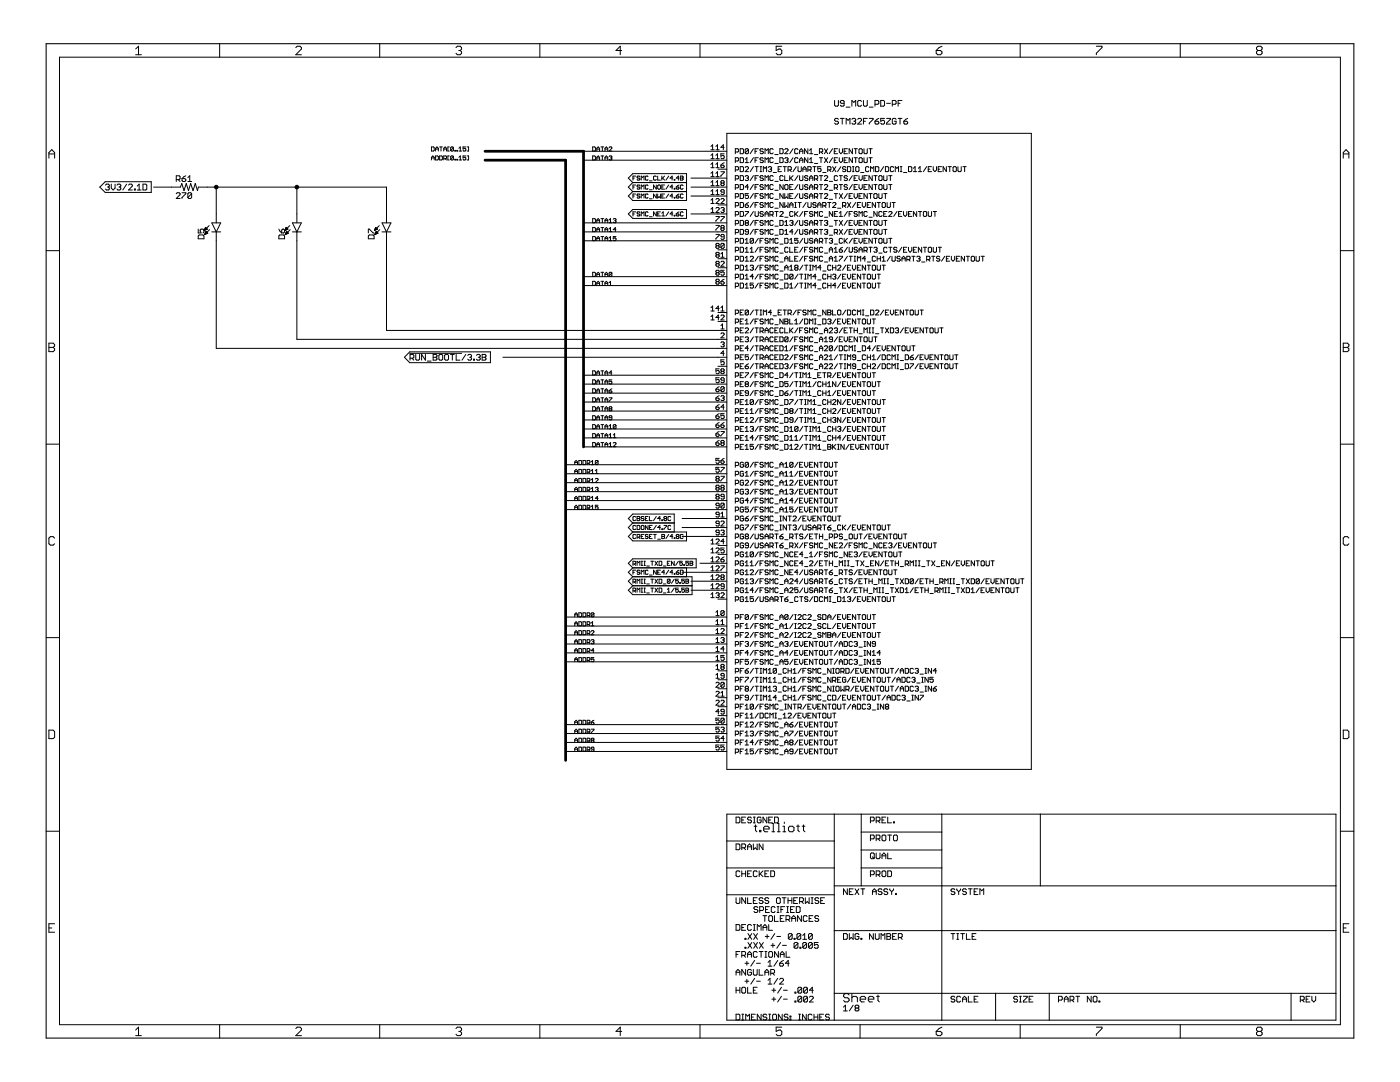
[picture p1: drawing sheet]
<svg xmlns="http://www.w3.org/2000/svg" width="279mm" height="216mm" viewBox="0 0 279 216" stroke-linecap="round" stroke-linejoin="round" font-family="sans-serif">
<g fill="none" stroke="#000" stroke-width=".2">
<path d="M11.9 11.4h255.6v193.1h-255.6zM27.1 9.8l.5-.6v1.7M27.1 10.9h1.1M43.8 8.7v2.7M59 9.5l.3-.3h.6l.3 .3v.3l-1.2 1.1h1.2M75.8 8.7v2.7M91 9.5l.3-.3h.5l.3 .3v.3l-.3 .3M91.5 10.1h.3M91.8 10.1l.3 .3v.2l-.3 .3h-.5l-.3-.3M107.7 8.7v2.7M124.1 10.1h-1.2l.9-.9v1.7M139.7 8.7v2.7"/>
<path d="M156 9.2h-1.1v.9l.6-.3h.2l.3 .3v.5l-.3 .3h-.5l-.3-.3M171.6 8.7v2.7M186.8 10.1h.9l.3 .3v.2l-.3 .3h-.6l-.3-.3zM188 9.2l-.6 .3-.6 .6M203.6 8.7v2.7M218.8 9.2h1.1v.3l-1.1 1.1v.3M235.5 8.7v2.7M251 10.1l-.2-.3v-.3l.2-.3h.6l.3 .3v.3l-.3 .3M251 10.1l-.2 .3v.2l.2 .3h.6l.3-.3v-.2l-.3-.3M251 10.1h.6M9.8 31.6v-1.2l.5-.5 .6 .5v1.2M9.8 30.7h1.1"/>
<path d="M19.9 37.3l1.1-1h9.2v2.1h-9.2zM21 36.9l.3-.2h.3l.2 .2-.2 .4M21.4 37.3h.2M21.6 37.3l.2 .2-.2 .4h-.3l-.3-.2M22.2 36.7v.8l.4 .4 .4-.4v-.8M23.3 36.9l.2-.2h.4l.2 .2-.2 .4M23.7 37.3h.2M23.9 37.3l.2 .2-.2 .4h-.4l-.2-.2M25.3 36.7l-.8 1.2M25.7 36.9l.1-.2h.4l.2 .2v.2l-.7 .8h.7M26.8 37.7h.2v.2h-.2zM27.4 37.9h.8"/>
<path d="M27.4 37.1l.4-.4v1.2M28.5 36.7h.6l.2 .2v.8l-.2 .2h-.6zM30.6 37.3h5.4l.3-.7 .4 1.4 .5-1.4 .4 1.4 .5-1.4 .4 1.4 .5-1.4 .4 1.4 .2-.7h37.5v7.2M35.2 38.7l.2-.2h.4l.1 .2v.1l-.7 .8h.7M35.2 35.8h.6l.1-.2v-.3l-.1-.2h-.6v1.1M35.6 35.8l.3 .4M36.3 38.5h.8v.2l-.8 .7v.2M36.3 35.6h.6l.2 .4-.2 .2h-.4l-.2-.2zM37.1 35.1l-.8 .5M37.5 36.2h.7M37.5 35.5l.4-.4v1.1M38.2 38.7v.7l-.1 .2h-.4l-.2-.2"/>
<path d="M38.2 38.7l-.1-.2h-.4l-.2 .2v.7M38.2 38.7l-.7 .7M43.2 37.3v7.2M59.2 37.3v7.2M86.1 29.3h.4l.2 .2v.5l-.2 .1h-.4zM86.1 31.9v-.5l.3-.3 .3 .3v.5M86.1 31.5h.6M86.9 30.1v-.5l.3-.3 .3 .3v.5M86.9 31.1l.6 .1v.6l-.2 .1h-.4zM86.9 29.7h.6M87.7 29.3h.6M87.7 31.1l.6 .1v.6l-.1 .1h-.5z"/>
<path d="M88 29.3v.8M88.6 31.7h.4l.1-.2-.1-.4h-.4v.8M88.6 29.7h.5M88.6 30.1v-.5l.2-.3 .3 .3v.5M88.8 31.7l.3 .2M89.7 29.3h-.3v.8h.3M89.7 31.1h-.3v.8h.3M90.5 31.2l-.1-.1-.5 .1v.6M90.5 29.5v.5l-.1 .1-.5-.1M90.5 29.5l-.1-.2-.5 .2v.5M90.5 31.2v.6l-.1 .1-.5-.1M90.5 29.5l-.6 .5"/>
<path d="M90.5 31.2l-.6 .6M90.8 30l.1 .1zM90.8 31.8l.1 .1zM91.2 30l.1 .1zM91.2 31.8l.1 .1zM91.6 30.1h.5M91.6 29.6l.3-.3v.8M91.6 31.4l.3-.3v.8M91.6 31.9h.5M93 29.3h-.6v.4l.4-.1 .2 .4-.2 .1-.4-.1M93 31.1h-.6v.4l.3-.1 .3 .1-.2 .4-.4-.1M93.2 29.3h.3v.8h-.3"/>
<path d="M93.2 31.1h.3v.8h-.3M116.5 30.2h28.6M116.5 32h28.6M118.3 29.3h.4l.1 .2v.5l-.1 .1h-.4zM118.3 31.1l.5 .1v.6l-.1 .1h-.4zM119.1 30.1v-.5l.3-.3 .3 .3v.5M119.1 29.7h.6M119.1 31.5h.6M119.1 31.9v-.5l.3-.3 .3 .3v.5M119.9 29.3h.6M119.9 31.1h.6M120.2 29.3v.8"/>
<path d="M120.2 31.1v.8M120.7 30.1v-.5l.3-.3 .3 .3v.5M120.7 29.7h.6M120.7 31.5h.6M120.7 31.9v-.5l.3-.3 .3 .3v.5M121.6 29.5l.1-.2 .4 .2-.5 .6h.5M121.6 31.2l.4-.1 .1 .1-.1 .3M121.8 31.5h.2M122 31.5l.1 .2-.1 .2-.4-.1M126.3 36.4l-.9-.9 .9-.9h10.7v5.4h-10.7l-.9-.9 .9-.9M126.3 36.4l-.9 .9 .9 .9M126.3 36.4h10.7"/>
<path d="M126.3 38.2h10.7M126.3 35.5h.3M126.3 37.3h.3M126.3 39.1h.3M126.9 35.1h-.6v.8M126.9 36.9h-.6v.8M126.9 38.7h-.6v.8M127.7 35.3l-.1-.2-.5 .2 .2 .2 .4 .2-.1 .2-.5-.1M127.7 37.1l-.4-.2-.2 .3 .5 .1 .1 .3-.1 .1-.5-.1M127.7 38.8l-.1-.1-.5 .1 .2 .3 .4 .1-.1 .3-.5-.1M128 37.7v-.8l.2 .3 .3-.3v.8M128 35.9v-.8l.2 .3 .3-.3v.8"/>
<path d="M128 39.5v-.8l.2 .3 .3-.3v.8M129.3 38.8l-.1-.1-.4 .1v.6l.1 .1 .4-.1M129.3 35.3l-.1-.2-.4 .2v.5l.1 .1 .4-.1M129.3 37.1l-.1-.2-.4 .2 .1 .6 .4-.1M129.6 37.9h.6M129.6 39.7h.6M129.6 36.1h.6M131 35.3l-.1-.2-.5 .2v.5l.2 .1 .4-.1M131 36.9v.8l-.6-.8v.8M131 38.7v.8l-.6-.8v.8M131.3 38.7v.8l.2-.3 .3 .3v-.8M131.3 37.1l.1-.2 .4 .2-.1 .6-.4-.1z"/>
<path d="M131.3 35.1v.8h.5M132.1 37.3h.3M132.1 39.1h.3M132.1 35.1v.8M132.2 35.5l.4 .4M132.6 36.9h-.5v.8h.5M132.6 38.7h-.5v.8h.5M132.6 35.1l-.5 .6M133.5 36.9l-.6 .8M133.5 38.7l-.6 .8M133.5 35.1l-.6 .8M134.3 35.5h-.6l.4-.4v.8"/>
<path d="M134.3 37.3h-.6l.4-.4v.8M134.3 39.1h-.6l.4-.4v.8M134.6 35.8l.1 .1zM134.6 37.6l.1 .1zM134.6 39.4l.1 .1zM135 37.3h.4l.1 .3-.4 .1zM135 39.1h.4l.1 .3-.4 .1zM135.5 35.5h-.5l.4-.4v.8M135.5 36.9l-.5 .4M135.5 38.7l-.5 .4M135.8 35.5h.4M135.8 35.1l.5 .2-.1 .2 .1 .3-.1 .1h-.4z"/>
<path d="M136.3 37.1l-.1-.2-.4 .2v.5l.1 .1 .4-.1M136.3 38.8l-.1-.1-.4 .1v.6l.1 .1 .4-.1M137.9 35.5h7.2M137.9 37.3h7.2M137.9 39.1h7.2M141.9 29.2l.3-.3v1M141.9 31l.3-.3v1M141.9 32.8l.3-.3v1M141.9 34.6l.3-.3v.9M141.9 36.4l.3-.4v1M141.9 38.2l.3-.4v1M141.9 39.9l.3-.3v1"/>
<path d="M141.9 29.9h.6M141.9 31.7h.6M141.9 33.5h.6M141.9 35.2h.6M141.9 37h.6M141.9 38.8h.6M142.9 39.8l.1-.2h.4l.1 .2-.6 .8h.6M142.9 29.9h.6M142.9 29.2l.3-.3v1M142.9 31l.3-.3v1M142.9 32.8l.3-.3v1M142.9 34.6l.3-.3v.9"/>
<path d="M142.9 36.4l.3-.4v1M142.9 38.2l.3-.4v1M142.9 31.7h.6M142.9 33.5h.6M142.9 35.2h.6M142.9 37h.6M142.9 38.8h.6M143.3 33.8h1.8M143.9 39.8l.1-.2h.4l.1 .2-.6 .8h.6M143.9 33h.5l.1 .3-.1 .2h-.4zM143.9 34.3h.6l-.6 .9M144 36.5l-.1-.1 .1-.4h.4l.1 .2-.1 .3"/>
<path d="M144 36.5l-.1 .2 .1 .3h.4l.1-.1-.1-.4M144 36.5h.4M144.5 30.7h-.6v.5l.3-.2 .3 .2v.3l-.1 .2h-.4l-.1-.2M144.5 29.4h-.6l.5-.5v1M144.5 38.3h-.5l-.1-.1 .1-.4 .5 .2v.7l-.1 .1h-.4l-.1-.1M144.5 32.5l-.6 .5M145.1 26.6h60.7v126.9h-60.7zM146.7 30.3h.5l.2-.1v-.4l-.2-.1h-.5v1M146.7 32.1h.5l.2-.1v-.4l-.2-.1h-.5v.9M146.7 33.9h.5l.2-.1v-.4l-.2-.1h-.5v.9M146.7 35.7h.5l.2-.2v-.3l-.2-.1h-.5v.9M146.7 37.5h.5l.2-.2v-.3l-.2-.2h-.5v1"/>
<path d="M146.7 39.3h.5l.2-.2v-.3l-.2-.2h-.5v1M147.7 38.6h.5l.2 .2v.6l-.2 .2h-.5zM147.7 29.7h.5l.2 .1v.7l-.2 .2h-.5zM147.7 31.5h.5l.2 .1v.7l-.2 .1h-.5zM147.7 33.3h.5l.2 .1v.7l-.2 .1h-.5zM147.7 35.1h.5l.2 .1v.7l-.2 .1h-.5zM147.7 36.8h.5l.2 .2v.7l-.2 .1h-.5zM148.7 33.4l.2-.1h.3l.2 .1v.2l-.7 .6h.7M148.7 35.2l.2-.1h.3l.2 .1-.2 .3M148.7 32.4h.7M148.7 31.8l.4-.3v.9M149.1 35.5h.1"/>
<path d="M149.2 35.5l.2 .2-.2 .3-.5-.1M149.4 38.6h-.7v.5l.4-.2 .3 .2v.3l-.2 .2h-.3l-.2-.2M149.4 29.8l-.2-.1h-.3l-.2 .1v.7M149.4 29.8v.7l-.2 .2h-.3l-.2-.2M149.4 29.8l-.7 .7M149.4 37.3h-.7l.5-.5v1M150.4 29.7l-.7 1M150.4 31.5l-.7 .9M150.4 33.3l-.7 .9M150.4 35.1l-.7 .9M150.4 36.8l-.7 1M150.4 38.6l-.7 1"/>
<path d="M150.7 30.2h.3M150.7 32h.3M150.7 33.3h.6M150.7 35.5h.3M150.7 37.3h.3M150.7 39.1h.3M151 33.3v.9M151.3 29.7h-.6v1M151.3 31.5h-.6v.9M151.3 35.1h-.6v.9M151.3 36.8h-.6v1M151.3 38.6h-.6v1"/>
<path d="M151.7 33.3h.3M151.7 34.2h.3M151.8 33.3v.9M152.3 38.8l-.1-.2-.5 .2 .1 .3h.4l.1 .2-.1 .3h-.4l-.1-.2M152.3 29.8l-.1-.1h-.4l-.1 .3 .1 .2h.4l.1 .3-.1 .2h-.4l-.1-.2M152.3 31.6l-.1-.1h-.4l-.1 .1 .1 .4h.4l.1 .1-.1 .3-.5-.1M152.3 35.2l-.1-.1h-.4l-.1 .1 .1 .3h.4l.1 .2-.1 .3-.5-.1M152.3 37l-.1-.2h-.4l-.1 .2 .1 .3h.4l.1 .2-.1 .3h-.4l-.1-.1M152.3 34.2v-.9l.4 .3 .3-.3v.9M152.7 36v-.9l.3 .3 .3-.3v.9M152.7 32.4v-.9l.3 .3 .3-.3v.9M152.7 30.7v-1l.3 .3 .3-.3v1"/>
<path d="M152.7 37.8v-1l.3 .4 .3-.4v1M152.7 39.6v-1l.3 .3 .3-.3v1M153.3 33.4l.2-.1h.3l.2 .1-.2 .4M153.6 33.8h.2M153.8 33.8l.2 .1-.2 .3h-.3l-.2-.1M154.3 38.8l-.1-.2-.6 .2v.6l.2 .2h.4l.1-.2M154.3 29.8l-.1-.1h-.4l-.2 .1v.7l.2 .2h.4l.1-.2M154.3 31.6l-.1-.1h-.4l-.2 .1v.7l.2 .1 .5-.1M154.3 35.2l-.1-.1h-.4l-.2 .1v.7l.2 .1 .5-.1M154.3 37l-.1-.2h-.4l-.2 .2v.7l.2 .1h.4l.1-.1M154.3 34.4h.7M154.6 30.8h.7"/>
<path d="M154.6 32.6h.7M154.6 36.2h.7M154.6 38h.7M154.6 39.8h.7M155.3 33.8h.3M155.6 29.7h.5l.2 .1v.7l-.2 .2h-.5zM155.6 31.5h.5l.2 .1v.7l-.2 .1h-.5zM156 33.3h-.7v.9h.7M156.3 35.2l-.2-.1h-.3l-.2 .1v.7l.2 .1 .5-.1M156.3 36.8v1l-.7-1v1M156.3 38.6v1l-.7-1v1M156.3 33.3h.7"/>
<path d="M156.6 29.8l.2-.1h.3l.2 .1v.2l-.7 .7h.7M156.6 31.6l.2-.1h.3l.2 .1-.2 .4M156.6 37l.2-.2h.3l.2 .2v.7l-.2 .1h-.3l-.2-.1zM156.6 38.6v1l.4-.3 .3 .3v-1M156.6 33.3v.9M156.6 35.1v.9h.7M157 32h.1M157.1 32l.2 .1-.2 .3-.5-.1M157.3 33.9h.5l.1-.1-.1-.5h-.5v.9M157.6 33.9l.3 .3M157.6 35.1v.9M157.6 37.3h.3"/>
<path d="M157.6 39.1h.3M157.8 35.5l.5 .5M158.3 38.6h-.7v1h.7M158.3 29.7l-.7 1M158.3 31.5l-.7 .9M158.3 36.8h-.7v1h.7M158.3 35.1l-.7 .6M158.9 33.3l-.6 .9M159.3 29.8l-.2-.1h-.4l-.1 .1v.7l.1 .2h.4l.2-.2M159.3 31.6l-.2-.1h-.4l-.1 .1v.7l.1 .1 .6-.1M159.3 33.3v.8l.1 .1h.3l.2-.1v-.8M159.3 35.1l-.7 .9"/>
<path d="M159.3 36.8l-.7 1M159.3 38.6l-.7 1M159.6 38.6v.8l.1 .2h.4l.1-.2v-.8M159.6 30.2h.6M159.6 30.7v-.7l.3-.3 .3 .3v.7M159.6 32.4v-.6l.3-.3 .3 .3v.6M159.6 35.1v.8l.1 .1 .5-.1v-.8M159.6 36.8v.9l.1 .1h.4l.1-.1v-.9M159.6 32h.6M160.2 34.2v-.6l.4-.3 .3 .3v.6M160.2 33.8h.7M161.2 38.8l-.1-.2-.5 .2 .1 .3h.4l.1 .2-.1 .3h-.4l-.1-.2"/>
<path d="M161.2 29.7v1l-.6-1v1M161.2 31.5v.9l-.6-.9v.9M161.2 35.2l-.1-.1h-.4l-.1 .1 .1 .3h.4l.1 .2-.1 .3-.5-.1M161.2 37l-.1-.2h-.4l-.1 .2 .1 .3h.4l.1 .2-.1 .3h-.4l-.1-.1M161.2 33.9h.5l.2-.1v-.4l-.2-.1h-.5v.9M161.6 30.7h.6M161.6 30l.3-.3v1M161.6 31.8l.3-.3v.9M161.6 32.4h.6M161.6 33.9l.3 .3M161.6 35.5h.6M161.6 36v-.6l.3-.3 .3 .3v.6"/>
<path d="M161.6 37.8v-.6l.3-.4 .3 .4v.6M161.6 39.6v-.7l.3-.3 .3 .3v.7M161.6 37.3h.6M161.6 39.1h.6M162.2 33.3h.7M162.5 30.8h.7M162.5 32.6h.7M162.5 33.3v.9M162.5 35.7h.5l.2-.2-.2-.4h-.5v.9M162.5 37.5h.5l.2-.2-.2-.5h-.5v1M162.5 39.3h.5l.2-.2-.2-.5h-.5v1M162.9 35.7l.3 .3"/>
<path d="M162.9 37.5l.3 .3M162.9 39.3l.3 .3M163.5 30.3h.5l.2-.1v-.4l-.2-.1h-.5v1M163.5 31.5h.7M163.5 35.1h.7M163.5 36.8h.7M163.5 38.6h.7M163.9 30.3l.3 .4M163.9 31.5v.9M163.9 33.3h-.7v.5l.5-.2 .2 .5-.2 .1h-.3l-.2-.1M163.9 35.1v.9M163.9 36.8v1"/>
<path d="M163.9 38.6v1M164.2 34.4h.6M164.5 38.8l.2-.2 .5 .2v.1l-.7 .7h.7M164.5 29.7l.7 1M164.5 31.5l.7 .9M164.5 35.2l.2-.1h.3l.2 .1-.7 .8h.7M164.5 37l.2-.2h.3l.2 .2v.2l-.7 .6h.7M165.2 29.7l-.7 1M165.2 31.5l-.7 .9M165.2 33.9h.5l.1-.1v-.4l-.1-.1h-.5v.9M165.5 33.9l.3 .3M165.5 36.2h.7"/>
<path d="M165.5 38h.7M165.5 39.8h.7M166.2 29.7l-.7 1M166.2 31.5l-.7 .9M166.2 33.3l.6 .9M166.5 30.2h.3M166.5 37.5h.5l.2-.2v-.3l-.2-.2h-.5v1M166.5 32h.3M166.5 38.6h.7M166.6 20v1l.2 .2h.3l.2-.2v-1M166.8 33.3l-.6 .9M166.8 37.5l.4 .3"/>
<path d="M166.8 38.6v1M167.2 29.7h-.7v1h.7M167.2 31.5h-.7v.9h.7M167.2 35.2l-.2-.1h-.3l-.2 .1v.7l.2 .1 .5-.1M167.3 23.8l-.2-.2h-.3l-.2 .4 .2 .2h.3l.2 .4-.2 .2h-.3l-.2-.2M167.5 29.7v.6l.3 .4 .3-.4v-.6M167.5 31.5v.6l.3 .3 .3-.3v-.6M167.5 35.1h.6M167.5 36.8h.6M167.5 38.6l.6 1M167.7 23.6h.8M167.8 33.3l-.6 .9"/>
<path d="M167.8 35.1v.9M167.8 36.8v1M168.1 23.6v1.2M168.1 38.6l-.6 1M168.5 30.2h.3M168.5 20.6h-.6l-.2-.2 .2-.4h.4l.2 .2v.8l-.2 .2h-.4l-.2-.2M168.5 32h.3M168.8 33.4l-.2-.1h-.3l-.2 .3 .2 .2h.3l.2 .3-.2 .1h-.3l-.2-.1M168.9 24.8v-1.2l.3 .4 .4-.4v1.2M168.9 21.4h.7M169.1 29.7h-.6v1h.6M169.1 31.5h-.6v.9h.6"/>
<path d="M169.1 35.2l-.1-.1h-.4l-.1 .1 .1 .3h.4l.1 .2-.1 .3-.5-.1M169.1 37l-.1-.2h-.4l-.1 .2 .1 .3h.4l.1 .2-.1 .3h-.4l-.1-.1M169.1 33.3h.5l.2 .1v.7l-.2 .1h-.5zM169.1 38.6l-.6 1M169.5 39.1h.3M170 23.8l.2-.2h.4l.2 .2-.2 .4M170 21.2v-1.2l.4 .4 .4-.4v1.2M170.1 38.6h-.6v1h.6M170.1 29.7v1l-.6-1v1M170.1 31.5v.9l-.6-.9v.9M170.1 33.3h.3M170.1 34.2h.3"/>
<path d="M170.1 35.1l-.6 .9M170.1 36.8l-.6 1M170.3 33.3v.9M170.4 24.2h.2M170.5 29.7h.6M170.5 31.5h.6M170.5 35.5h.3M170.5 38.6v.7l.3 .3 .3-.3v-.7M170.5 37.3h.3M170.6 24.2l.2 .2-.2 .4h-.4l-.2-.2M170.8 29.7v1M170.8 31.5v.9"/>
<path d="M170.9 33.3h.4l.1 .1v.7l-.1 .1h-.4l-.1-.1v-.7zM171.1 35.1h-.6v.9h.6M171.1 36.8h-.6v1h.6M171.2 23.8l.2-.2h.3l.2 .2v.2l-.7 .8h.7M171.4 35.1v.6l.4 .3 .3-.3v-.6M171.4 36.8v.7l.4 .3 .3-.3v-.7M171.4 39.1h.4M171.6 29.7h.3l.2 .1v.7l-.2 .2h-.3l-.2-.2v-.7zM171.6 31.5h.3l.2 .1v.7l-.2 .1-.5-.1v-.7zM171.8 34.4h.6M171.9 20.2l-.2-.2h-.3l-.2 .2v.8l.2 .2h.3l.2-.2M172.1 38.6h-.7v1h.7"/>
<path d="M172.3 24.2h.4M172.3 20v1l.2 .2h.4l.2-.2v-1M172.4 29.7v.8l.2 .2h.3l.2-.2v-.8M172.4 31.5v.8l.2 .1 .5-.1v-.8M172.4 35.5h.3M172.4 37.3h.3M173.1 23.6h-.8v1.2M173.1 35.1h-.7v.9h.7M173.1 36.8h-.7v1h.7M173.1 38.6v1l-.7-1v1M173.4 33.4l-.2-.1h-.3l-.2 .1v.7l.2 .1h.3l.2-.1M173.4 29.7h.7"/>
<path d="M173.4 31.5h.7M173.4 38.6h.7M173.5 23.6h.7v.2l-.7 .8v.2M173.5 21.4h.7M173.7 29.7v1M173.7 31.5v.9M173.7 34.2v-.9l.4 .3 .3-.3v.9M173.7 38.6v1M174.1 35.1v.9l-.7-.9v.9M174.1 36.8v1l-.7-1v1M174.4 38.8l.2-.2 .4 .2v.6l-.1 .2h-.3l-.2-.2zM174.4 35.1h.6"/>
<path d="M174.4 36.8h.6M174.6 24.2h.6l.2 .4-.2 .2h-.4l-.2-.2zM174.6 20.8h.6l.2-.2v-.4l-.2-.2h-.6v1.2M174.7 33.3h.5l.2 .1v.7l-.2 .1h-.5zM174.7 35.1v.9M174.7 36.8v1M175.4 23.6l-.8 .6M175.4 38.6v.8l.2 .2h.3l.1-.2v-.8M175.6 35.1h.3l.1 .1v.7l-.1 .1-.5-.1v-.7zM175.6 36.8h.3l.1 .2v.7l-.1 .1h-.3l-.2-.1v-.7zM175.8 20h.5l.2 .2v.8l-.2 .2h-.5zM176.4 33.3l-.7 .9"/>
<path d="M176.4 35.1v.8l.1 .1 .5-.1v-.8M176.4 36.8v.9l.1 .1h.4l.1-.1v-.9M176.4 38.6h.6M176.5 23.6h-.7v.6l.3-.2 .4 .2v.4l-.2 .2h-.3l-.2-.2M176.7 33.3h.5l.2 .1v.7l-.2 .1h-.5zM176.7 38.6v1M176.9 23.6h.8v.2l-.8 .8v.2h.8M176.9 20.6h.8M177.4 35.1h.6M177.4 36.8h.6M177.7 35.1v.9M177.7 36.8v1"/>
<path d="M178.1 20.8h.5l.2-.2v-.4l-.2-.2h-.5v1.2M178.4 33.4l-.2-.1h-.4l-.1 .1v.7l.1 .1h.4l.2-.1M178.7 34.2v-.9l.3 .3 .3-.3v.9M178.8 23.8l-.2-.2h-.3l-.2 .2v.8l.2 .2h.3l.2-.2v-.4h-.3M179.2 23.6h.8M179.2 20.6h.4M179.6 23.6v1.2M179.7 33.3h.3M179.7 34.2h.3M179.8 33.3v.9M180 20h-.8v1.2M180.3 34.4h.7"/>
<path d="M180.4 24.2h.6l.1 .4-.1 .2h-.4l-.2-.2zM181.1 23.6l-.7 .6M181.3 33.3h.5l.2 .1v.7l-.2 .1h-.5zM182.3 34.2h.6M182.3 33.6l.3-.3v.9M183.3 34.2h.6M183.3 33.6l.3-.3v.9M184.9 33.3l-.6 .9M185.3 33.8h.3M185.9 33.3h-.6v.9h.6M186.2 33.3v.6l.4 .3 .3-.3v-.6M187.2 33.8h.4"/>
<path d="M187.9 33.3h-.7v.9h.7M188.9 33.3v.9l-.7-.9v.9M189.2 33.3h.7M189.5 33.3v.9M190.4 33.3h.3l.2 .1v.7l-.2 .1h-.3l-.2-.1v-.7zM191.2 33.3v.8l.1 .1h.4l.1-.1v-.8M192.2 33.3h.6M192.5 33.3v.9M268.1 30.7h1.1M268.1 31.6v-1.2l.5-.5 .6 .5v1.2M9.2 50h2.7M39.6 45.7v.8h.5l-.2-.4 .2-.4h.4l.2 .2v.4l-.2 .2"/>
<path d="M39.8 46.9h.7l.2 .2v.5h-1.1v-.5zM40.7 46h.1M40.8 45.9h.2M40.8 45.8h.3M40.9 45.8h.4M40.9 46.7h.1M40.9 45.7h.4M40.9 46.7h.2M40.9 45.6h.4M40.9 46.6h.4M41 46.5h.4M41 45.5h.2"/>
<path d="M41 45.5h.1M41 46.4h.4M41 45.4h.1M41 45.4l-.3 .6M41 45.4l.4 .3M41 46.4h.3M41.1 46.3h.1M41.1 46.2h.1M41.4 45.7l-.7 .3M41.5 46.5l-.4-.3-.3 .6M41.5 46.5l-.7 .3M41.7 45l-1 1"/>
<path d="M41.8 45.8l-1 1M42.3 44.5h1.7l-.8 1.8zM42.3 46.3h1.7M43.2 46.3v23.2h101.9M55.6 45.7l.6 .8M55.6 47.1l.2-.2h.8l.2 .2v.5h-1.2zM56.2 45.9l.4-.2 .2 .2v.4l-.2 .2h-.4zM56.8 46h.1M56.9 45.9h.1M56.9 45.8h.3M56.9 45.8h.5M57 46.7h.1"/>
<path d="M57 45.7h.4M57 46.7h.3M57 45.6h.3M57 46.6h.4M57 46.5h.5M57 45.5h.3M57.1 45.5h.1M57.1 46.4h.4M57.1 45.4h.1M57.1 46.4h.3M57.1 45.4l-.3 .6M57.1 45.4l.4 .3-.7 .3"/>
<path d="M57.1 46.3h.2M57.2 46.2h.1M57.2 46.2l-.3 .6M57.2 46.2l.4 .3-.7 .3M57.8 45l-1 1M57.9 45.8l-1 1M58.4 44.5h1.7l-.9 1.8zM58.4 46.3h1.7M59.2 46.3v21.4h85.9M73.5 46.5v-.8h.2l.8 .8h.2M73.7 46.9h.8l.2 .2v.5h-1.2v-.5zM74.7 46h.1"/>
<path d="M74.8 45.9h.1M74.8 45.8h.3M74.8 46.7h.2M74.8 45.8h.5M74.8 45.7h.5M74.9 46.7h.2M74.9 45.6h.3M74.9 46.6h.4M74.9 45.5h.2M74.9 46.5h.5M75 45.5h.1M75 46.4h.3"/>
<path d="M75 45.4h.1M75 45.4l-.3 .6M75 45.4l.3 .3-.6 .3M75 46.4h.2M75 46.3h.2M75.1 46.2h.1M75.1 46.2l-.3 .6M75.1 46.2l.3 .3M75.4 46.5l-.6 .3M75.7 45l-1 1M75.8 45.8l-1 1M76.2 44.5h1.8l-.9 1.8z"/>
<path d="M76.2 46.3h1.8M77.1 46.3v19.6h68M116.5 44.5h28.6M116.5 46.3h28.6M116.5 48h28.6M116.5 55.2h28.6M116.5 57h28.6M118.3 55.2v-.9h.4l.1 .2v.5l-.1 .2M118.3 44.4v-.8l.5 .2v.5l-.1 .1M118.3 46.2v-.8h.4l.1 .2v.5l-.1 .1M118.3 48v-.8l.5 .1v.6l-.1 .1M118.3 57v-.9l.5 .2v.5l-.1 .2"/>
<path d="M119.1 44h.6M119.1 45.8h.6M119.1 46.2v-.5l.3-.3 .3 .3v.5M119.1 48v-.5l.3-.3 .3 .3v.5M119.1 55.2v-.6l.3-.3 .3 .3v.6M119.1 57v-.6l.3-.3 .3 .3v.6M119.1 44.4v-.5l.3-.3 .3 .3v.5M119.1 47.6h.6M119.1 54.8h.6M119.1 56.5h.6M119.9 43.6h.6M119.9 45.4h.6"/>
<path d="M119.9 47.2h.6M119.9 54.3h.6M119.9 56.1h.6M120.2 43.6v.8M120.2 45.4v.8M120.2 47.2v.8M120.2 54.3v.9M120.2 56.1v.9M120.7 44h.6M120.7 45.8h.6M120.7 46.2v-.5l.3-.3 .3 .3v.5M120.7 48v-.5l.3-.3 .3 .3v.5"/>
<path d="M120.7 57v-.6l.3-.3 .3 .3v.6M120.7 44.4v-.5l.3-.3 .3 .3v.5M120.7 55.2v-.6l.3-.3 .3 .3v.6M120.7 47.6h.6M120.7 54.8h.6M120.7 56.5h.6M121.6 43.9l.2-.3v.8M121.6 45.7l.2-.3v.8M121.6 47.5l.2-.3v.8M121.6 56.4l.2-.3v.9M121.6 55l.1 .2M122.1 54.5l-.1-.2-.4 .2v.5"/>
<path d="M122.1 54.5v.5l-.1 .2M122.1 54.5l-.5 .5M122.4 43.8l.4-.2 .1 .2-.1 .2M122.4 44.3l.1 .1M122.4 47.9l.1 .1M122.7 44h.1M122.8 44l.1 .2-.1 .2M122.9 45.8h-.5l.4-.4v.8M122.9 47.2h-.5v.4l.3-.1 .2 .1-.1 .4M125.4 42.7l.9-.9h10.7v1.8h-10.7zM126.3 42.7h.3M126.9 42.3h-.6v.8"/>
<path d="M127.7 42.4l-.4-.1-.2 .2 .5 .2 .1 .3-.1 .1-.5-.1M128 43.1v-.8l.2 .2 .3-.2v.8M129.3 42.4l-.1-.1-.4 .1v.6l.1 .1 .4-.1M129.6 43.2h.6M131 42.3v.8l-.6-.8v.8M131.3 42.7h.2M131.8 42.3h-.5v.8h.5M132.1 43.1h.5M132.1 42.5l.3-.2v.8M133.5 42.3l-.6 .8M134.3 42.7h-.6l.4-.4v.8M134.6 43l.1 .1z"/>
<path d="M135 42.7h.4l.1 .3-.4 .1zM135.5 42.3l-.5 .4M136.3 42.4l-.1-.1-.4 .1v.6l.1 .1 .4-.1M137.9 42.7h7.2M141.9 41.7l.3-.3v1M141.9 40.6h.6M141.9 42.4h.6M142.9 41.6l.1-.2h.4l.1 .2v.1l-.6 .7h.6M142.9 43.2h.6l-.6 1M142.9 45h.6l-.6 1M142.9 46.8h.6l-.6 1M143 50.8l-.1-.1 .1-.3 .5 .1-.1 .3"/>
<path d="M143 49l-.1-.1 .1-.3h.4l.1 .1-.1 .3M143 49l-.1 .2 .1 .4h.4l.1-.2-.1-.4M143 50.8l-.1 .2 .1 .3h.4l.1-.1-.1-.4M143 52.6l-.1-.1 .1-.4h.4l.1 .2-.1 .3M143 52.6l-.1 .2 .1 .3h.4l.1-.1-.1-.4M143 54.4l-.1-.1 .1-.4 .5 .2-.1 .3M143 54.4l-.1 .2 .1 .3h.4l.1-.2-.1-.3M143 56.2l-.1-.2 .1-.3h.4l.1 .2-.1 .3M143 56.2l-.1 .2 .1 .3h.4l.1-.2-.1-.3M143 49h.4M143 50.8h.4M143 52.6h.4"/>
<path d="M143 54.4h.4M143 56.2h.4M143.3 40.9h1.8M143.3 49.8h1.8M143.3 51.6h1.8M143.3 53.4h1.8M143.9 43.2h.6l-.6 1M143.9 56.2h.5l.1 .3-.1 .2h-.4zM143.9 41.6l.1-.2h.4l.1 .2-.1 .3M143.9 52.3l.1-.2h.4l.1 .2v.2l-.6 .6h.6M143.9 51.3h.6M143.9 50.7l.3-.3v.9"/>
<path d="M144 45.5l-.1 .1 .1 .4h.4l.1-.2-.1-.3M144 45.5l-.1-.2 .1-.3h.4l.1 .1-.1 .4M144 45.5h.4M144.2 41.9h.2M144.4 41.9l.1 .2-.1 .3h-.4l-.1-.2M144.5 48.7l-.6 .7M144.5 47.3h-.5l-.1-.2 .1-.3h.4l.1 .1v.7l-.1 .2-.5-.2M144.5 48.7l-.1-.1h-.4l-.1 .1v.7M144.5 53.9h-.6v.5l.3-.1 .3 .1v.3l-.1 .2h-.4l-.1-.2M144.5 48.7v.7l-.1 .2h-.4l-.1-.2M144.5 55.7l-.6 .5M146.7 44.6h.5l.2-.1v-.3l-.2-.2h-.5v1"/>
<path d="M146.7 41.1h.5l.2-.2v-.3l-.2-.2h-.5v1M146.7 42.9h.5l.2-.2v-.3l-.2-.2h-.5v1M146.7 46.4h.5l.2-.1v-.4l-.2-.1h-.5v1M146.7 48.2h.5l.2-.2v-.3l-.2-.1h-.5v.9M146.7 50h.5l.2-.2v-.3l-.2-.2h-.5v1M146.7 51.8h.5l.2-.2v-.3l-.2-.2h-.5v1M146.7 53.6h.5l.2-.2v-.3l-.2-.2h-.5v1M146.7 55.4h.5l.2-.2v-.3l-.2-.2h-.5v1M146.7 57.1h.5l.2-.1v-.3l-.2-.2h-.5v1M147.7 40.4h.5l.2 .2v.6l-.2 .2h-.5zM147.7 42.2h.5l.2 .2v.6l-.2 .2h-.5zM147.7 44h.5l.2 .2v.6l-.2 .2h-.5z"/>
<path d="M147.7 45.8h.5l.2 .1v.7l-.2 .2h-.5zM147.7 47.6h.5l.2 .1v.7l-.2 .1h-.5zM147.7 49.3h.5l.2 .2v.7l-.2 .1h-.5zM147.7 51.1h.5l.2 .2v.7l-.2 .1h-.5zM147.7 52.9h.5l.2 .2v.6l-.2 .2h-.5zM147.7 54.7h.5l.2 .2v.6l-.2 .2h-.5zM147.7 56.5h.5l.2 .2v.6l-.2 .2h-.5zM148.7 40.9h.5l.2 .3-.2 .2h-.3l-.2-.2zM148.7 42.2h.7l-.7 1M148.7 47.9l.4-.3v.9M148.7 49.7l.4-.4v1M148.7 51.5l.4-.4v1"/>
<path d="M148.7 53.3l.4-.4v1M148.7 55l.4-.3v1M148.7 56.8l.4-.3v1M148.7 48.5h.7M148.7 50.3h.7M148.7 52.1h.7M148.7 53.9h.7M148.7 55.7h.7M148.7 57.5h.7M148.9 44.5l-.2-.2 .2-.3h.3l.2 .2-.2 .3M148.9 44.5l-.2 .1 .2 .4h.3l.2-.2-.2-.3M148.9 44.5h.3"/>
<path d="M149.4 46.3h-.5l-.2-.2 .2-.3 .5 .1v.7l-.2 .2h-.3l-.2-.2M149.4 40.4l-.7 .5M149.7 53.1l.2-.2h.3l.2 .2-.2 .3M149.7 51.3l.2-.2h.3l.2 .2-.7 .8h.7M149.7 50.3h.7M149.7 49.7l.3-.4v1M150 53.4h.2M150.2 53.4l.2 .2-.2 .3h-.3l-.2-.2M150.4 40.4l-.7 1M150.4 42.2l-.7 1M150.4 44l-.7 1M150.4 45.8l-.7 1"/>
<path d="M150.4 47.7l-.2-.1h-.3l-.2 .1v.7M150.4 47.7v.7l-.2 .1-.5-.1M150.4 56.5h-.7v.5l.5-.2 .2 .2v.3l-.2 .2h-.3l-.2-.2M150.4 47.7l-.7 .7M150.4 55.2h-.7l.5-.5v1M150.7 42.2v.8l.2 .2h.3l.1-.2v-.8M150.7 40.9h.3M150.7 44.5h.3M150.7 46.3h.3M151.3 40.4h-.6v1M151.3 44h-.6v1M151.3 45.8h-.6v1"/>
<path d="M151.3 47.6l-.6 .9M151.3 49.3l-.6 1M151.3 51.1l-.6 1M151.3 52.9l-.6 1M151.3 54.7l-.6 1M151.3 56.5l-.6 1M151.7 48h.3M151.7 49.8h.3M151.7 51.6h.3M151.7 53.4h.3M151.7 55.2h.3M151.7 57h.3"/>
<path d="M152.3 42.4l-.1-.2-.5 .2 .1 .3h.4l.1 .2-.1 .3h-.4l-.1-.2M152.3 40.6l-.1-.2h-.4l-.1 .2 .1 .3h.4l.1 .2-.1 .3h-.4l-.1-.2M152.3 44.2l-.1-.2h-.4l-.1 .2 .1 .3h.4l.1 .1-.1 .4h-.4l-.1-.2M152.3 45.9l-.1-.1-.5 .1 .1 .4 .5 .1-.1 .4h-.4l-.1-.2M152.3 47.6h-.6v.9M152.3 49.3h-.6v1M152.3 51.1h-.6v1M152.3 52.9h-.6v1M152.3 54.7h-.6v1M152.3 56.5h-.6v1M152.7 41.4v-1l.3 .3 .3-.3v1M152.7 43.2v-.7l.3-.3 .3 .3v.7"/>
<path d="M152.7 45v-1l.3 .3 .3-.3v1M152.7 46.8v-1l.3 .3 .3-.3v1M152.7 42.7h.6M153.3 47.7l-.1-.1h-.4l-.1 .3 .1 .1h.4l.1 .4-.1 .1-.5-.1M153.3 49.5l-.1-.2h-.4l-.1 .4 .1 .1h.4l.1 .4-.1 .1h-.4l-.1-.1M153.3 51.3l-.1-.2h-.4l-.1 .4 .1 .1h.4l.1 .4-.1 .1-.5-.1M153.3 53.1l-.1-.2h-.4l-.1 .4 .1 .1h.4l.1 .3-.1 .2h-.4l-.1-.2M153.3 54.9l-.1-.2h-.4l-.1 .3 .1 .2h.4l.1 .3-.1 .2h-.4l-.1-.2M153.3 56.7l-.1-.2h-.4l-.1 .3 .5 .2 .1 .3-.1 .2h-.4l-.1-.2M153.6 42.9h.6l.1-.2-.1-.5h-.6v1M153.6 48.5v-.9l.4 .3 .3-.3v.9M153.6 50.3v-1l.4 .4 .3-.4v1"/>
<path d="M153.6 52.1v-1l.4 .4 .3-.4v1M153.6 53.9v-1l.4 .4 .3-.4v1M153.6 55.7v-1l.4 .3 .3-.3v1M153.6 57.5v-1l.4 .3 .3-.3v1M154 42.9l.3 .3M154.3 40.6l-.1-.2h-.4l-.2 .2v.6l.2 .2h.4l.1-.2M154.3 44.2l-.1-.2h-.4l-.2 .2v.6l.2 .2h.4l.1-.2M154.3 45.9l-.1-.1-.6 .1v.7l.2 .2h.4l.1-.2M154.6 41.6h.7M154.6 42.2h.7M154.6 45.1h.7M154.6 46.9h.7"/>
<path d="M155 42.2v1M155.3 49.5l-.2-.2h-.3l-.2 .2v.7l.2 .1h.3l.2-.1M155.3 47.7l-.2-.1h-.3l-.2 .1v.7l.2 .1 .5-.1M155.3 53.1l-.2-.2h-.3l-.2 .2v.6l.2 .2h.3l.2-.2M155.3 56.7l-.2-.2h-.3l-.2 .2v.6l.2 .2h.3l.2-.2M155.3 51.3l-.2-.2h-.3l-.2 .2v.7l.2 .1 .5-.1M155.3 54.9l-.2-.2h-.3l-.2 .2v.6l.2 .2h.3l.2-.2M155.6 42.4l.2-.2 .5 .2v.1l-.7 .7h.7M155.6 44h.5l.2 .2v.6l-.2 .2h-.5zM155.6 45.8h.5l.2 .1v.7l-.2 .2h-.5zM155.6 48.7h.7M155.6 50.5h.7"/>
<path d="M155.6 52.3h.7M155.6 54.1h.7M155.6 55.9h.7M155.6 57.6h.7M156.3 40.4v1l-.7-1v1M156.6 40.4v1l.4-.3 .3 .3v-1M156.6 47.6h.5l.2 .1v.7l-.2 .1h-.5zM156.6 52.1v-.6l.4-.4 .3 .4v.6M156.6 53.9v-.6l.4-.4 .3 .4v.6M156.6 54.7h.5l.2 .2v.6l-.2 .2h-.5zM156.6 56.5h.5l.2 .2v.6l-.2 .2h-.5zM156.6 43.3h.7"/>
<path d="M156.6 45h.7M156.6 44.3l.4-.3v1M156.6 46.1l.4-.3v1M156.6 46.8h.7M156.6 51.6h.7M156.6 53.4h.7M157.3 49.5l-.2-.2h-.3l-.2 .2v.7l.2 .1h.3l.2-.1M157.6 47.9l.3-.3v.9M157.6 53.3l.3-.4v1M157.6 56.8l.3-.3v1M157.6 41.4v-.7l.3-.3 .4 .3v.7M157.6 49.3v1h.7"/>
<path d="M157.6 51.1v1h.7M157.6 44.2l.2-.2h.3l.2 .2-.2 .3M157.6 40.9h.7M157.6 48.5h.7M157.6 53.9h.7M157.6 57.5h.7M157.9 44.5h.2M158.1 44.5l.2 .1-.2 .4h-.3l-.2-.2M158.3 42.4l-.2-.2-.5 .2v.6l.2 .2h.3l.2-.2M158.3 54.9l-.2-.2h-.3l-.2 .2v.6M158.3 54.9v.6l-.2 .2h-.3l-.2-.2M158.3 46.3h-.7l.5-.5v1"/>
<path d="M158.3 54.9l-.7 .6M158.6 42.2v1M158.6 40.4h.3M158.6 41.4h.3M158.6 49.8h.3M158.6 51.6h.3M158.7 53.4l-.1-.1 .1-.4h.4l.2 .2-.2 .3M158.7 53.4l-.1 .2 .1 .3h.4l.2-.2-.2-.3M158.7 40.4v1M158.7 42.7l.6 .5M158.7 53.4h.4M159.3 42.2l-.7 .7"/>
<path d="M159.3 47.6h-.7v.4l.5-.1 .2 .1v.4l-.2 .1-.5-.1M159.3 49.3h-.7v1h.7M159.3 51.1h-.7v1h.7M159.3 40.4h.6M159.3 44l-.7 1M159.3 45.8l-.7 1M159.3 54.7l-.7 1M159.3 56.5l-.7 1M159.6 40.4v1M159.6 44v.8l.1 .2h.4l.1-.2v-.8M159.6 45.8v.8l.1 .2h.4l.1-.2v-.8M159.6 54.7h.6"/>
<path d="M159.6 56.5h.6M159.9 54.7v1M159.9 56.5v1M160.2 42.2l-.6 1M160.2 47.6l-.6 .9M160.2 49.3l-.6 1M160.2 51.1l-.6 1M160.2 52.9l-.6 1M160.6 47.6v.8l.1 .1 .5-.1v-.8M160.6 42.7h.3M160.6 49.8h.3M160.6 51.6h.3"/>
<path d="M160.6 52.9h.6M160.6 54.7h.3M160.6 55.7h.3M160.6 56.5h.3M160.6 57.5h.3M160.7 54.7v1M160.7 56.5v1M160.9 52.9v1M160.9 40.4l-.7 1M161.2 42.2h-.6v1M161.2 44.2l-.1-.2h-.4l-.1 .2 .1 .3h.4l.1 .1-.1 .4h-.4l-.1-.2M161.2 45.9l-.1-.1-.5 .1 .1 .4 .5 .1-.1 .4h-.4l-.1-.2"/>
<path d="M161.2 49.3h-.6v1M161.2 51.1h-.6v1M161.2 40.4v.8l.2 .2h.3l.2-.2v-.8M161.2 55.7v-1l.4 .3 .3-.3v1M161.2 57.5v-1l.4 .3 .3-.3v1M161.6 45v-.7l.3-.3 .3 .3v.7M161.6 46.8v-.7l.3-.3 .3 .3v.7M161.6 44.5h.6M161.6 46.3h.6M161.6 52.9h.3M161.6 53.9h.3M161.7 52.9v1"/>
<path d="M162.2 47.7l-.1-.1h-.4l-.1 .3 .1 .1h.4l.1 .4-.1 .1-.5-.1M162.2 42.4l-.1-.2-.5 .2 .1 .3h.4l.1 .2-.1 .3h-.4l-.1-.2M162.2 49.5l-.1-.2h-.4l-.1 .4 .1 .1h.4l.1 .4-.1 .1h-.4l-.1-.1M162.2 51.3l-.1-.2h-.4l-.1 .4 .1 .1h.4l.1 .4-.1 .1-.5-.1M162.2 53.9v-1l.3 .4 .4-.4v1M162.5 43.2v-1l.4 .3 .3-.3v1M162.5 44.6h.5l.2-.1-.2-.5h-.5v1M162.5 46.4h.5l.2-.5-.2-.1h-.5v1M162.5 48.5v-.6l.4-.3 .3 .3v.6M162.5 50.3v-1l.4 .4 .3-.4v1M162.5 52.1v-1l.4 .4 .3-.4v1M162.5 48h.7"/>
<path d="M162.9 40.6l-.2-.2h-.3l-.2 .3 .5 .2 .2 .3-.2 .2h-.3l-.2-.2M162.9 44.6l.3 .4M162.9 46.4l.3 .4M162.9 55.2h-.7l.5-.5v1M162.9 57h-.7l.5-.5v1M163.2 41.4v-.7l.3-.3 .4 .3v.7M163.2 40.9h.7M163.2 55.9h.7M163.2 57.6h.7M163.5 48.2h.5l.2-.2v-.3l-.2-.1h-.5v.9M163.5 44h.7M163.5 45.8h.7"/>
<path d="M163.9 44v1M163.9 45.8v1M163.9 53.4h-.7l.5-.5v1M163.9 48.2l.3 .3M164.2 41.1h.5l.1-.2v-.3l-.1-.2h-.5v1M164.2 42.4l-.2-.2-.5 .2v.6l.2 .2h.3l.2-.2M164.2 49.5l-.2-.2h-.3l-.2 .2v.7l.2 .1h.3l.2-.1M164.2 51.3l-.2-.2h-.3l-.2 .2v.7l.2 .1 .5-.1M164.2 54.1h.6M164.5 44.2l.2-.2h.3l.2 .2-.2 .3M164.5 45.9l.5-.1 .2 .1-.2 .4M164.5 41.1l.3 .3"/>
<path d="M164.5 43.3h.7M164.5 47.6h.7M164.5 50.5h.7M164.5 52.3h.7M164.8 54.9l-.1-.2h-.3l-.2 .2v.6l.2 .2h.3l.1-.2M164.8 56.7l-.1-.2h-.3l-.2 .2v.6l.2 .2h.3l.1-.2M164.8 47.6v.9M164.8 44.5h.2M164.8 46.3h.2M165 44.5l.2 .1-.2 .4h-.3l-.2-.2M165 46.3l.2 .1-.2 .4h-.3l-.2-.2M165.2 54.7v1"/>
<path d="M165.2 56.5v1M165.2 40.4h.6M165.2 55.2h.6M165.2 57h.6M165.5 40.4v1M165.5 50.3v-.6l.3-.4 .4 .4v.6M165.5 52.1v-.6l.3-.4 .4 .4v.6M165.5 47.7l.2-.1h.3l.2 .1-.2 .3M165.5 45.1h.7M165.5 46.9h.7M165.5 49.8h.7M165.5 51.6h.7"/>
<path d="M165.8 53.1l-.1-.2h-.4l-.1 .2v.6l.1 .2h.4l.1-.2M165.8 54.7v1M165.8 56.5v1M165.8 48h.2M166 48l.2 .2-.2 .3-.5-.1M166.2 40.6l.1-.2h.4l.1 .2v.1l-.6 .7h.6M166.2 54.9l.1-.2h.4l.1 .2-.1 .3M166.2 42.2v1l-.7-1v1M166.2 52.9v1M166.2 53.4h.6M166.5 46.4h.5l.2-.1v-.4l-.2-.1h-.5v1M166.5 49.7l.3-.4v1"/>
<path d="M166.5 51.5l.3-.4v1M166.5 42.7h.3M166.5 44h.7M166.5 48.7h.7M166.5 50.3h.7M166.5 52.1h.7M166.5 55.2h.2M166.7 55.2l.1 .2-.1 .3h-.4l-.1-.2M166.8 44v1M166.8 52.9v1M166.8 46.4l.4 .4M166.8 57h-.6l.5-.5v1"/>
<path d="M167.2 42.2h-.7v1h.7M167.2 53.1l.1-.2h.3l.2 .2v.2l-.6 .6h.6M167.2 41.6h.6M167.5 49.8h.5l.1 .4-.1 .1h-.4zM167.5 51.1h.6l-.6 1M167.5 42.5l.3-.3v1M167.5 43.2h.6M167.5 44l.6 1M167.5 45.8l.6 1M167.8 54.7l-.6 1M167.8 56.5l-.6 1M168.1 47.7l-.1-.1h-.4l-.1 .1v.7l.1 .1 .5-.1"/>
<path d="M168.1 41.1h.5l.2-.2v-.3l-.2-.2h-.5v1M168.1 44l-.6 1M168.1 45.8l-.6 1M168.1 49.3l-.6 .5M168.1 55.2h.4M168.1 57h.4M168.5 47.6v.9M168.5 41.1l.3 .3M168.6 48l.5 .5M168.8 54.7h-.7v1h.7M168.8 56.5h-.7v1h.7M168.8 52.9l-.7 1"/>
<path d="M169.1 54.7v.7l.4 .3 .3-.3v-.7M169.1 56.5v.6l.4 .4 .3-.4v-.6M169.1 40.4l.7 1M169.1 42.2l-.6 1M169.1 44l-.6 1M169.1 45.8l-.6 1M169.1 47.6l-.6 .6M169.1 49.3l-.6 1M169.1 51.1l-.6 1M169.1 53.4h.4M169.5 49.3v.9l.1 .1h.3l.2-.1v-.9M169.5 42.7h.3"/>
<path d="M169.5 44.5h.3M169.5 46.3h.3M169.5 51.1h.6M169.8 52.9h-.7v1h.7M169.8 51.1v1M169.8 40.4l-.7 1M170.1 52.9v.7l.3 .3 .4-.3v-.7M170.1 42.2h-.6v1M170.1 44h-.6v1h.6M170.1 45.8h-.6v1h.6M170.1 47.6l-.6 .9M170.1 55.2h.3"/>
<path d="M170.1 57h.3M170.5 44v.6l.3 .4 .3-.4v-.6M170.5 45.8v.6l.3 .4 .3-.4v-.6M170.5 48h.3M170.5 51.1h.3M170.5 52.1h.3M170.6 51.1v1M170.8 54.7h-.7v1h.7M170.8 56.5h-.7v1h.7M170.8 40.4l-.7 1M171.1 42.4l-.2-.2-.4 .2 .1 .3h.3l.2 .2-.2 .3h-.3l-.1-.2M171.1 47.6h-.6v.9h.6"/>
<path d="M171.1 49.5l-.2-.2h-.3l-.1 .4 .1 .1h.3l.2 .4-.2 .1h-.3l-.1-.1M171.1 52.1v-1l.3 .4 .4-.4v1M171.1 40.9h.3M171.1 53.4h.3M171.4 43.2v-1l.4 .3 .3-.3v1M171.4 47.6v.6l.4 .3 .3-.3v-.6M171.4 50.3v-.6l.4-.4 .3 .4v.6M171.4 44.5h.4M171.4 46.3h.4M171.4 49.8h.7M171.8 40.4h-.7v1h.7M171.8 52.9h-.7v1h.7"/>
<path d="M171.8 54.7v1l-.7-1v1M171.8 56.5v1l-.7-1v1M172.1 44h-.7v1h.7M172.1 45.8h-.7v1h.7M172.1 40.4v.7l.3 .3 .3-.3v-.7M172.1 54.7h.6M172.1 56.5h.6M172.4 50h.5l.2-.2v-.3l-.2-.2h-.5v1M172.4 54.7v1M172.4 56.5v1M172.4 48h.3M172.7 52.9v1l-.6-1v1"/>
<path d="M172.7 50l.4 .3M172.7 51.6h-.6l.5-.5v1M173.1 42.4l-.2-.2-.5 .2v.6l.2 .2h.3l.2-.2M173.1 44v1l-.7-1v1M173.1 45.8v1l-.7-1v1M173.1 47.6h-.7v.9h.7M173.1 40.9h.3M173.1 52.3h.6M173.1 52.9h.6M173.2 54.7h.4l.1 .2v.6l-.1 .2h-.4l-.1-.2v-.6zM173.2 56.5h.4l.1 .2v.6l-.1 .2h-.4l-.1-.2v-.6zM173.4 52.9v1"/>
<path d="M173.4 43.3h.7M173.4 44h.7M173.4 45.8h.7M173.4 49.3h.7M173.7 40.4h-.6v1h.6M173.7 44v1M173.7 45.8v1M173.7 49.3v1M174.1 54.7v.8l.1 .2h.4l.1-.2v-.8M174.1 56.5v.8l.1 .2h.4l.1-.2v-.8M174.1 47.6v.9l-.7-.9v.9M174.2 52.9h.4l.1 .2v.6l-.1 .2h-.4l-.1-.2v-.6z"/>
<path d="M174.4 45.9l.2-.1 .4 .1v.7l-.1 .2h-.3l-.2-.2zM174.4 49.5l.2-.2h.3l.1 .2-.1 .3M174.4 47.6h.6M174.6 44h.3l.1 .2v.6l-.1 .2h-.3l-.2-.2v-.6zM174.7 40.4v1l-.6-1v1M174.7 47.6v.9M174.7 51.3l-.1-.2h-.4l-.1 .2v.7l.1 .1 .5-.1M174.7 49.8h.2M174.9 49.8l.1 .2-.1 .3h-.3l-.2-.1M175 42.2v1l-.6-1v1M175 51.1v1M175 52.9v.8l.2 .2h.4l.1-.2v-.8"/>
<path d="M175 40.4h.7M175 51.6h.7M175 54.7h.7M175 56.5h.7M175.4 40.4v1M175.4 44v.8l.2 .2h.3l.1-.2v-.8M175.4 45.8v.8l.2 .2h.3l.1-.2v-.8M175.4 54.7v1M175.4 56.5v1M175.4 50.5h.6M175.6 47.6h.3l.1 .1v.7l-.1 .1-.5-.1v-.7zM175.7 51.1v1"/>
<path d="M176 42.4l-.1-.2-.5 .2v.6l.2 .2h.3l.1-.2M176 40.6l.2-.2h.3l.2 .2v.6l-.2 .2h-.3l-.2-.2zM176 51.5l.4-.4v1M176 52.1h.7M176 52.9h.7M176.4 47.6v.8l.1 .1 .5-.1v-.8M176.4 52.9v1M176.4 42.7h.3M176.4 44h.6M176.4 45.8h.6M176.7 44v1M176.7 45.8v1"/>
<path d="M177 42.2h-.6v1h.6M177 49.5l-.1-.2h-.4l-.1 .2v.7l.1 .1h.4l.1-.1M177 40.4v.8l.2 .2h.3l.2-.2v-.8M177.4 42.4l.1-.2 .5 .2v.1l-.6 .7h.6M177.4 47.6h.6M177.4 49.3h.6M177.7 47.6v.9M177.7 49.3v1M177.7 51.1l-.7 1M178 51.1v.9l.2 .1 .5-.1v-.9M178 40.4h.7M178.4 40.4v1"/>
<path d="M179 49.5l-.2-.2h-.3l-.1 .2 .1 .3 .5 .2-.2 .3h-.3l-.1-.1M179 42.2l-.6 1M179.3 42.7h.4M179.7 51.3l-.2-.2h-.3l-.2 .2 .2 .3h.3l.2 .2-.2 .3-.5-.1M180 42.2h-.7v1h.7M180 49.3l-.7 1M180 51.6h.7M180 52.1v-.6l.3-.4 .4 .4v.6M180.3 42.2v.7l.4 .3 .3-.3v-.7M180.3 49.8h.4M181 49.3h-.7v1h.7M181 51.8h.5l.1-.2v-.3l-.1-.2h-.5v1"/>
<path d="M181.3 49.3v.7l.3 .3 .4-.3v-.7M181.3 42.7h.3M181.3 51.8l.3 .3M182 42.2h-.7v1h.7M182 51.1h.6M182.3 51.1v1M182.3 49.8h.3M182.9 42.2v1l-.6-1v1M182.9 49.3h-.6v1h.6M183 51.3l.1-.2h.4l.1 .2-.1 .3M183.3 42.2h.6M183.3 51.6h.2"/>
<path d="M183.5 51.6l.1 .2-.1 .3-.5-.1M183.6 42.2v1M183.9 49.3v1l-.6-1v1M183.9 52.3h.7M184.3 49.3h.6M184.4 42.2l.5 .2v.6l-.1 .2h-.4l-.1-.2v-.6zM184.6 49.3v1M184.9 51.8h.5l.2-.2v-.3l-.2-.2h-.5v1M185.3 42.2v.8l.1 .2h.4l.1-.2v-.8M185.3 51.8l.3 .3M185.4 49.3h.4l.1 .2v.7l-.1 .1h-.4l-.1-.1v-.7zM185.9 51.1h.7"/>
<path d="M186.2 49.3v.9l.2 .1h.3l.2-.1v-.9M186.2 51.1v1M186.2 42.2h.7M186.6 42.2v1M187.2 49.3h.7M187.6 51.3l-.2-.2h-.3l-.2 .2 .2 .3h.3l.2 .2-.2 .3-.5-.1M187.6 49.3v1M188.6 51.1l-.7 1M188.9 51.6h.3M189.5 51.1h-.6v1h.6M189.9 51.1v.7l.3 .3 .3-.3v-.7M190.9 51.6h.3"/>
<path d="M191.5 51.1h-.6v1h.6M192.5 51.1v1l-.7-1v1M192.8 51.1h.7M193.2 51.1v1M193.8 51.3l.2-.2h.3l.2 .2v.7l-.2 .1-.5-.1zM194.8 51.1v.9l.2 .1 .5-.1v-.9M195.8 51.1h.6M196.1 51.1v1M267.5 50h2.7M9.8 68.5h.8l.3 .2v.3l-.3 .3 .3 .3v.3l-.3 .3h-.8zM9.8 69.3h.8M81.8 70.5h10.3"/>
<path d="M81.8 70.2h16.1v2.2h-16.1l-1.1-1.1zM81.8 71.5h.6l.2-.2v-.4l-.2-.2h-.6v1.2M82.2 71.5l.4 .4M83 70.7v1l.2 .2h.3l.2-.2v-1M84.9 70.7v1.2l-.8-1.2v1.2M85.3 72.1h.7M86.4 71.3h.6M86.4 70.7h.6l.2 .2-.2 .4 .2 .4-.2 .2h-.6zM87.6 70.9l.2-.2h.4l.1 .2v.8l-.1 .2h-.4l-.2-.2zM88.7 70.9l.2-.2h.4l.2 .2v.8l-.2 .2h-.4l-.2-.2zM89.9 70.7h.8M90.3 70.7v1.2"/>
<path d="M91 70.7v1.2h.8M93 70.7l-.8 1.2M93.3 70.9l.2-.2h.4l.2 .2-.2 .4M93.7 71.3h.2M93.9 71.3l.2 .2-.2 .4h-.4l-.2-.2M94.5 71.7h.2v.2h-.2zM95.1 70.9l.2-.2h.4l.1 .2-.1 .4M95.5 71.3h.2M95.7 71.3l.1 .2-.1 .4h-.4l-.2-.2M96.2 71.3h.6M96.2 70.7h.6l.2 .2-.2 .4 .2 .4-.2 .2h-.6zM100.4 71.3h44.7"/>
<path d="M116.5 74.9h28.6M116.5 76.6h28.6M116.5 78.4h28.6M118.3 79.4l.5 .1v.6l-.1 .1h-.4zM118.3 77.6h.4l.1 .1v.6l-.1 .1h-.4zM118.3 74h.4l.1 .1v.6l-.1 .1h-.4zM118.3 76.6v-.8l.5 .1v.6l-.1 .1M119.1 74.8v-.5l.3-.3 .3 .3v.5M119.1 78.4v-.5l.3-.3 .3 .3v.5M119.1 76.6v-.5l.3-.3 .3 .3v.5M119.1 74.4h.6M119.1 76.2h.6"/>
<path d="M119.1 78h.6M119.1 79.8h.6M119.9 74h.6M119.9 75.8h.6M119.9 77.6h.6M119.9 79.4h.6M120.2 74v.8M120.2 75.8v.8M120.2 77.6v.8M120.2 79.4v.8M120.7 74.8v-.5l.3-.3 .3 .3v.5M120.7 76.6v-.5l.3-.3 .3 .3v.5"/>
<path d="M120.7 78.4v-.5l.3-.3 .3 .3v.5M120.7 74.4h.6M120.7 76.2h.6M120.7 78h.6M120.7 79.8h.6M121.6 78h.4l.1 .3-.4 .1zM121.6 79.4h.5l-.5 .8M121.6 76.5l.1 .1M122.1 74.4h-.5l.4-.4v.8M122.1 75.8h-.5v.4l.2-.1 .3 .1-.1 .4M122.1 77.6l-.5 .4M141.9 61.4l.3-.3v1"/>
<path d="M141.9 63.2l.3-.3v.9M141.9 62.1h.6M141.9 63.8h.6M142.9 77.7h.5l.1 .3-.1 .1h-.4l-.1-.1zM142.9 79.4h.5l.1 .4-.5 .1-.1-.1zM143.3 62.4h1.8M143.3 64.1h1.8M143.3 73.1h1.8M143.5 73.6h-.6v.5l.3-.2 .3 .2v.3l-.1 .2h-.4l-.1-.2M143.5 75.4h-.6v.5l.3-.2 .3 .2v.3l-.1 .1-.5-.1M143.5 61.6h-.6l.5-.5v1M143.5 63.4h-.6l.5-.5v.9"/>
<path d="M143.5 77.2l-.6 .5M143.5 79l-.6 .4M143.9 63l.1-.1h.4l.1 .1-.6 .8h.6M143.9 66.6l.1-.2h.4l.1 .2-.6 .8h.6M143.9 68.4l.1-.2h.4l.1 .2-.1 .3M143.9 79.1l.1-.1h.4l.1 .1-.1 .3M143.9 61.4l.3-.3v1M143.9 65l.3-.4v1M143.9 62.1h.6M143.9 65.6h.6M144 74.1l-.1-.2 .1-.3 .5 .1-.1 .4M144 74.1l-.1 .2 .1 .3h.4l.1-.2-.1-.3"/>
<path d="M144 74.1h.4M144.2 68.7h.2M144.2 79.4h.2M144.4 68.7l.1 .2-.1 .3h-.4l-.1-.2M144.4 79.4l.1 .2-.1 .3-.5-.1M144.5 70.5h-.6l.5-.5v1M144.5 71.8h-.6v.5l.3-.2 .3 .2v.3l-.1 .2h-.4l-.1-.2M144.5 75.9h-.5l-.1-.2 .1-.3h.4l.1 .1v.7l-.1 .1-.5-.1M144.5 77.3l-.1-.1h-.4l-.1 .1v.7M144.5 77.3v.7l-.1 .1h-.4l-.1-.1M144.5 77.3l-.6 .7M146.7 62.5h.5l.2-.1v-.4l-.2-.1h-.5v.9"/>
<path d="M146.7 64.3h.5l.2-.2v-.3l-.2-.2h-.5v1M146.7 66.1h.5l.2-.2v-.3l-.2-.2h-.5v1M146.7 67.9h.5l.2-.2v-.3l-.2-.2h-.5v1M146.7 69.7h.5l.2-.2v-.3l-.2-.2h-.5v1M146.7 71.5h.5l.2-.2v-.3l-.2-.2h-.5v1M146.7 73.2h.5l.2-.1v-.4l-.2-.1h-.5v1M146.7 75h.5l.2-.1v-.4l-.2-.1h-.5v1M146.7 76.8h.5l.2-.2v-.3l-.2-.1h-.5v1M146.7 78.6h.5l.2-.2v-.3l-.2-.1h-.5v.9M147.7 62.4h.4M147.7 64.1h.4M147.7 65.9h.4"/>
<path d="M147.7 67.7h.4M147.7 69.5h.4M147.7 71.3h.4M147.7 73.1h.4M147.7 74.9h.4M147.7 76.6h.4M147.7 78.4h.4M148.4 61.9h-.7v.9h.7M148.4 63.6h-.7v1h.7M148.4 65.4h-.7v1h.7M148.4 67.2h-.7v1h.7M148.4 69h-.7v1h.7"/>
<path d="M148.4 70.8h-.7v1h.7M148.4 72.6h-.7v1h.7M148.4 74.4h-.7v1h.7M148.4 76.2h-.7v1h.7M148.4 78h-.7v.9h.7M148.4 79.7h-.7v1h.7M148.7 73.1h.5l.2 .3-.2 .2h-.3l-.2-.2zM148.7 74.4h.7l-.7 1M148.7 65.6l.2-.2h.3l.2 .2v.2l-.7 .6h.7M148.7 67.4l.2-.2h.3l.2 .2-.2 .3M148.7 64l.4-.4v1M148.7 64.6h.7"/>
<path d="M148.9 76.6l-.2-.1 .2-.3h.3l.2 .1-.2 .3M148.9 76.6l-.2 .2 .2 .4h.3l.2-.2-.2-.4M148.9 76.6h.3M149.1 67.7h.1M149.2 67.7l.2 .2-.2 .3-.5-.1M149.4 62l-.2-.1-.5 .1v.7M149.4 70.8h-.7v.5l.5-.2 .2 .2v.3l-.2 .2-.5-.2M149.4 78.4h-.5l-.2-.1 .2-.3 .5 .1v.7l-.2 .1h-.3l-.2-.1M149.4 62v.7l-.2 .1h-.3l-.2-.1M149.4 69.5h-.7l.5-.5v1M149.4 62l-.7 .7M149.4 72.6l-.7 .5"/>
<path d="M150.4 79.9l-.2-.2h-.3l-.2 .2v.7M150.4 79.9v.7l-.2 .1h-.3l-.2-.1M150.4 79.9l-.7 .7M150.4 61.9l-.7 .9M150.4 63.6l-.7 1M150.4 65.4l-.7 1M150.4 67.2l-.7 1M150.4 69l-.7 1M150.4 70.8l-.7 1M150.4 72.6l-.7 1M150.4 74.4l-.7 1M150.4 76.2l-.7 1"/>
<path d="M150.4 78l-.7 .9M150.7 61.9h.6M150.7 64.1h.3M150.7 65.4h.6M150.7 67.2h.6M150.7 69h.6M150.7 70.8h.6M150.7 72.6h.6M150.7 74.9h.3M150.7 76.6h.3M150.7 78.4h.3M151 61.9v.9"/>
<path d="M151 65.4v1M151 67.2v1M151 69v1M151 70.8v1M151 72.6v1M151.3 63.6h-.6v1M151.3 74.4h-.6v1M151.3 76.2h-.6v1M151.3 78h-.6v.9M151.3 79.7l-.6 1M151.7 66.1h.5l.1-.2v-.3l-.1-.2h-.5v1M151.7 67.9h.5l.1-.2v-.3l-.1-.2h-.5v1"/>
<path d="M151.7 69.7h.5l.1-.2v-.3l-.1-.2h-.5v1M151.7 71.5h.5l.1-.2v-.3l-.1-.2h-.5v1M151.7 73.2h.5l.1-.1v-.4l-.1-.1h-.5v1M151.7 61.9h.3M151.7 62.8h.3M151.8 61.9v.9M152 66.1l.3 .3M152 67.9l.3 .3M152 69.7l.3 .3M152 71.5l.3 .3M152 73.2l.3 .4M152.3 63.8l-.1-.2h-.4l-.1 .4 .5 .1 .1 .4-.1 .1h-.4l-.1-.1"/>
<path d="M152.3 74.5l-.1-.1-.5 .1 .1 .4h.4l.1 .1-.1 .4h-.4l-.1-.2M152.3 76.3l-.1-.1h-.4l-.1 .1 .1 .3h.4l.1 .2-.1 .4h-.4l-.1-.2M152.3 78.1l-.1-.1-.5 .1 .1 .3h.4l.1 .2-.1 .3h-.4l-.1-.1M152.3 79.7h-.6v1M152.3 62.8v-.9l.4 .3 .3-.3v.9M152.7 64.6v-1l.3 .4 .3-.4v1M152.7 66.4v-.6l.3-.4 .3 .4v.6M152.7 68.2v-.7l.3-.3 .3 .3v.7M152.7 70v-.7l.3-.3 .3 .3v.7M152.7 71.8v-.7l.3-.3 .3 .3v.7M152.7 73.6v-.7l.3-.3 .3 .3v.7M152.7 75.4v-1l.3 .3 .3-.3v1"/>
<path d="M152.7 77.2v-1l.3 .3 .3-.3v1M152.7 78.9v-.9l.3 .3 .3-.3v.9M152.7 65.9h.6M152.7 67.7h.6M152.7 69.5h.6M152.7 71.3h.6M152.7 73.1h.6M153.3 79.9l-.1-.2h-.4l-.1 .4 .5 .1 .1 .4-.1 .1h-.4l-.1-.1M154 62.4h-.7l.5-.5v.9M154.3 63.8l-.1-.2h-.4l-.2 .2v.7l.2 .1h.4l.1-.1M154.3 65.6l-.1-.2h-.4l-.2 .2v.7l.2 .1h.4l.1-.1M154.3 67.4l-.1-.2h-.4l-.2 .2v.7l.2 .1 .5-.1"/>
<path d="M154.3 69.2l-.1-.2h-.4l-.2 .2v.6l.2 .2h.4l.1-.2M154.3 71l-.1-.2h-.4l-.2 .2v.6l.2 .2 .5-.2M154.3 72.7l-.1-.1h-.4l-.2 .1v.7l.2 .2h.4l.1-.2M154.3 74.5l-.1-.1-.6 .1v.7l.2 .2h.4l.1-.2M154.3 76.3l-.1-.1h-.4l-.2 .1v.7l.2 .2h.4l.1-.2M154.3 78.1l-.1-.1-.6 .1v.7l.2 .1h.4l.1-.1M154.3 63h.7M154.6 64.8h.7M154.6 65.9h.4M154.6 67.7h.4M154.6 69.5h.4M154.6 71.3h.4"/>
<path d="M154.6 73.1h.4M154.6 75.5h.7M154.6 77.3h.7M154.6 79.1h.7M155.3 65.4h-.7v1h.7M155.3 67.2h-.7v1h.7M155.3 69h-.7v1h.7M155.3 70.8h-.7v1h.7M155.3 72.6h-.7v1h.7M155.3 79.9l-.2-.2h-.3l-.2 .2v.7l.2 .1h.3l.2-.1M155.3 62.4h.3M155.6 67.2h.5l.2 .2v.7l-.2 .1h-.5z"/>
<path d="M155.6 69h.5l.2 .2v.6l-.2 .2h-.5zM155.6 70.8h.5l.2 .2v.6l-.2 .2h-.5zM155.6 72.6h.5l.2 .1v.7l-.2 .2h-.5zM155.6 74.4h.5l.2 .1v.7l-.2 .2h-.5zM155.6 76.2h.5l.2 .1v.7l-.2 .2h-.5zM155.6 78h.5l.2 .1v.7l-.2 .1h-.5zM156 61.9h-.7v.9h.7M156.3 63.6v1l-.7-1v1M156.3 65.6l-.2-.2h-.3l-.2 .2v.7l.2 .1h.3l.2-.1M156.3 61.9h.7M156.6 63.6h.5l.2 .2-.2 .3 .2 .4-.2 .1h-.5zM156.6 71l.2-.2h.3l.2 .2-.7 .8h.7"/>
<path d="M156.6 72.7l.2-.1h.3l.2 .1-.2 .4M156.6 78.4h.5l.2 .4-.2 .1h-.3l-.2-.1zM156.6 79.7h.5l.2 .2v.7l-.2 .1h-.5zM156.6 61.9v.9M156.6 65.4v1h.7M156.6 69.3l.4-.3v1M156.6 64.1h.5M156.6 70h.7M157 73.1h.1M157.1 73.1l.2 .1-.2 .4h-.3l-.2-.2M157.3 62.5h.5l.1-.5-.1-.1h-.5v.9M157.3 67.4v.7l-.2 .1-.5-.1"/>
<path d="M157.3 76.2h-.7v.4l.4-.1 .3 .1-.2 .6h-.3l-.2-.2M157.3 67.4l-.2-.2h-.3l-.2 .2v.7M157.3 78l-.7 .4M157.3 67.4l-.7 .7M157.3 74.9h-.7l.5-.5v1M157.6 63.6v1h.7M157.6 65.4v1M157.6 79.7h.7l-.7 1M157.6 62.5l.3 .3M157.8 65.9l.5 .5M158.3 65.4l-.7 .7M158.3 67.2l-.7 1"/>
<path d="M158.3 69l-.7 1M158.3 70.8l-.7 1M158.3 72.6l-.7 1M158.3 74.4l-.7 1M158.3 76.2l-.7 1M158.3 78l-.7 .9M158.6 64.6h.7M158.6 64l.3-.4v1M158.6 67.7h.3M158.6 69.5h.3M158.6 71.3h.3M158.6 73.1h.3"/>
<path d="M158.6 74.4h.7M158.6 76.2h.7M158.6 78h.7M158.9 61.9l-.6 .9M158.9 74.4v1M158.9 76.2v1M158.9 78v.9M159.3 67.2h-.7v1M159.3 69h-.7v1M159.3 70.8h-.7v1M159.3 72.6h-.7v1M159.3 62.4h.3"/>
<path d="M159.3 65.4l-.7 1M159.3 79.7l-.7 1M159.6 65.9h.3M159.6 74.4h.3M159.6 75.4h.3M159.6 76.2h.3M159.6 77.2h.3M159.6 78h.3M159.6 78.9h.3M159.6 79.7h.6M159.7 74.4v1M159.7 76.2v1"/>
<path d="M159.7 78v.9M159.9 61.9h-.6v.9M159.9 79.7v1M160.2 65.4h-.6v1M160.2 67.4l-.1-.2h-.4l-.1 .3 .1 .2h.4l.1 .4-.1 .1-.5-.1M160.2 69.2l-.1-.2h-.4l-.1 .2 .1 .3 .5 .2-.1 .3h-.4l-.1-.2M160.2 71l-.1-.2h-.4l-.1 .3 .1 .2h.4l.1 .3-.1 .2-.5-.2M160.2 72.7l-.1-.1h-.4l-.1 .1 .1 .4 .5 .1-.1 .4h-.4l-.1-.2M160.2 75.4v-1l.4 .3 .3-.3v1M160.2 77.2v-1l.4 .3 .3-.3v1M160.2 78.9v-.9l.4 .3 .3-.3v.9M160.2 63.6l-.6 1"/>
<path d="M160.6 63.6h.5l.1 .2v.7l-.1 .1h-.5zM160.6 68.2v-1l.3 .3 .3-.3v1M160.6 70v-1l.3 .3 .3-.3v1M160.6 71.8v-1l.3 .3 .3-.3v1M160.6 73.6v-1l.3 .3 .3-.3v1M160.6 79.7h.3M160.7 79.7v1M160.9 62l-.2-.1-.5 .1 .2 .4h.3l.2 .1-.2 .3h-.3l-.2-.1M161.2 65.6l-.1-.2h-.4l-.1 .2 .1 .3 .5 .2-.1 .3h-.4l-.1-.1M161.2 62.8v-.9l.4 .3 .3-.3v.9M161.2 74.7l.4-.3v1M161.2 76.5l.4-.3v1"/>
<path d="M161.2 78.3l.4-.3v.9M161.2 75.4h.7M161.2 77.2h.7M161.2 78.9h.7M161.6 64.6v-1l.3 .4 .3-.4v1M161.6 66.4v-1l.3 .4 .3-.4v1M162.2 67.4l-.1-.2h-.4l-.1 .2v.7l.1 .1 .5-.1M162.2 69.2l-.1-.2h-.4l-.1 .2v.6l.1 .2h.4l.1-.2M162.2 71l-.1-.2h-.4l-.1 .2v.6l.1 .2 .5-.2M162.2 72.7l-.1-.1h-.4l-.1 .1v.7l.1 .2h.4l.1-.2M162.2 75.5h.7M162.2 79.1h.7"/>
<path d="M162.5 63.6h.4M162.5 64.6h.4M162.5 68.4h.7M162.5 70.2h.7M162.5 71.9h.7M162.5 73.7h.7M162.7 63.6v1M162.9 62l-.2-.1-.5 .1v.7l.2 .1h.3l.2-.1M162.9 76.2l-.7 1M163.2 65.6l-.2-.2h-.3l-.2 .2v.7l.2 .1h.3l.2-.1M163.2 63h.7M163.2 64.8h.7"/>
<path d="M163.2 74.9h.3M163.5 68.2v-.7l.4-.3 .3 .3v.7M163.5 70v-.7l.4-.3 .3 .3v.7M163.5 71.8v-.7l.4-.3 .3 .3v.7M163.5 73.6v-.7l.4-.3 .3 .3v.7M163.5 66.6h.7M163.5 67.7h.7M163.5 69.5h.7M163.5 71.3h.7M163.5 73.1h.7M163.9 74.4h-.7v1h.7M163.9 76.3l-.2-.1h-.3l-.2 .1v.7l.2 .2h.3l.2-.2"/>
<path d="M163.9 78.1l-.2-.1-.5 .1v.7l.2 .1h.3l.2-.1M164.2 63.6h.5l.1 .2v.7l-.1 .1h-.5zM164.2 76.2v1M164.2 78v.9M164.2 74.4h.6M164.2 76.6h.6M164.2 78.4h.6M164.5 66.4v-.6l.3-.4 .4 .4v.6M164.5 69.2l.2-.2h.3l.2 .2v.1l-.7 .7h.7M164.5 71l.2-.2h.3l.2 .2-.7 .8h.7M164.5 72.7l.2-.1h.3l.2 .1v.2l-.7 .7h.7M164.5 67.5l.3-.3v1"/>
<path d="M164.5 65.9h.7M164.5 74.4v1M164.5 68.2h.7M164.8 61.9v.9l-.6-.9v.9M164.8 79.9l-.1-.2h-.3l-.2 .2v.7l.2 .1h.3l.1-.1M164.8 76.2v1M164.8 78v.9M165.2 61.9h.5l.1 .1-.1 .4 .1 .3-.1 .1h-.5zM165.2 75h.5l.1-.1v-.4l-.1-.1h-.5v1M165.2 79.7v1M165.2 63.8l.1-.2h.4l.1 .2-.1 .3M165.2 76.5l.3-.3v1"/>
<path d="M165.2 78.3l.3-.3v.9M165.2 62.4h.5M165.2 77.2h.6M165.2 78.9h.6M165.5 71.1l.3-.3v1M165.5 65.6l.2-.2h.3l.2 .2v.2l-.7 .6h.7M165.5 72.7l.2-.1h.3l.2 .1v.2l-.7 .7h.7M165.5 64.1h.2M165.5 71.8h.7M165.5 75l.3 .4M165.7 64.1l.1 .2-.1 .3h-.4l-.1-.1M165.8 79.7v1"/>
<path d="M166.2 79.9l.1-.2h.4l.1 .2v.2l-.6 .6h.6M166.2 67.7h-.5l-.2-.2 .2-.3h.3l.2 .2v.7l-.2 .1-.5-.1M166.2 69.2l-.2-.2h-.3l-.2 .2v.6M166.2 61.9v.9h.6M166.2 69.2v.6l-.2 .2h-.3l-.2-.2M166.2 69.2l-.7 .6M166.5 65.6l.2-.2h.3l.2 .2-.2 .3M166.8 76.2v1l-.6-1v1M166.8 63.6l-.6 1M166.8 65.9h.2M166.8 74.4l-.6 1M166.8 78l-.6 .9"/>
<path d="M167 65.9l.2 .2-.2 .3h-.3l-.2-.1M167.2 62l.1-.1 .5 .1v.7l-.2 .1h-.3l-.1-.1zM167.2 64.1h.3M167.2 67.2l-.7 1M167.2 69l-.7 1M167.2 70.8l-.7 1M167.2 72.6l-.7 1M167.2 74.9h.3M167.2 78.4h.3M167.5 69h.5l.1 .2v.6l-.1 .2h-.5zM167.5 67.7h.3M167.5 70.8h.6"/>
<path d="M167.5 72.6h.6M167.8 70.8v1M167.8 72.6v1M167.8 79.7v1l-.6-1v1M167.8 63.6h-.6v1h.6M167.8 74.4h-.6v1h.6M167.8 78h-.6v.9h.6M167.8 76.2l-.6 1M168.1 67.2h-.6v1h.6M168.1 63.6v.7l.4 .3 .3-.3v-.7M168.1 74.4v.6l.4 .4 .3-.4v-.6M168.1 78v.6l.4 .3 .3-.3v-.6"/>
<path d="M168.1 65.4l-.6 1M168.1 76.6h.4M168.5 67.2v.7l.3 .3 .3-.3v-.7M168.5 65.9h.3M168.5 70.8h.3M168.5 71.8h.3M168.5 72.6h.3M168.5 73.6h.3M168.6 70.8v1M168.6 72.6v1M168.8 76.2h-.7v1h.7M168.8 61.9l-.7 .9"/>
<path d="M168.8 79.7l-.7 1M169.1 65.4h-.6v1h.6M169.1 69.2l-.1-.2h-.4l-.1 .2v.6l.1 .2h.4l.1-.2M169.1 61.9h.5l.2 .1v.7l-.2 .1h-.5zM169.1 71.8v-1l.4 .3 .3-.3v1M169.1 73.6v-1l.4 .3 .3-.3v1M169.1 76.2v.6l.4 .4 .3-.4v-.6M169.1 64.1h.4M169.1 74.9h.4M169.1 78.4h.4M169.5 70v-1l.3 .3 .3-.3v1M169.5 65.4h.6"/>
<path d="M169.5 67.7h.3M169.8 63.6h-.7v1h.7M169.8 74.4h-.7v1h.7M169.8 78h-.7v.9h.7M169.8 79.7h-.7v1h.7M169.8 65.4v1M170.1 79.7v.7l.3 .3 .4-.3v-.7M170.1 67.2h-.6v1h.6M170.1 76.6h.3M170.5 65.4v1M170.5 65.9h.6M170.5 69h.3"/>
<path d="M170.5 70h.3M170.6 69v1M170.8 63.6v1l-.7-1v1M170.8 71.3h-.5l-.2-.2 .2-.3h.3l.2 .2v.6l-.2 .2-.5-.2M170.8 73.1h-.5l-.2-.2 .2-.3h.3l.2 .1v.7l-.2 .2h-.3l-.2-.2M170.8 74.4v1l-.7-1v1M170.8 78v.9l-.7-.9v.9M170.8 62l-.2-.1-.5 .1v.7l.2 .1h.3l.2-.1M170.8 76.2h-.7v1h.7M171.1 67.2v1l-.6-1v1M171.1 62.8v-.9l.3 .3 .4-.3v.9M171.1 65.4v1"/>
<path d="M171.1 63.6h.7M171.1 70.2h.7M171.1 71.9h.7M171.1 73.7h.7M171.1 74.4h.7M171.1 78h.7M171.4 63.6v1M171.4 74.4v1M171.4 78v.9M171.4 66.6h.7M171.4 67.2h.7M171.8 76.2v1l-.7-1v1"/>
<path d="M171.8 79.7h-.7v1h.7M171.8 67.2v1M172.1 69h.5l.1 .2v.6l-.1 .2h-.5zM172.1 74.5l.2-.1 .4 .1v.7l-.1 .2h-.3l-.2-.2zM172.1 78.1l.2-.1 .4 .1v.7l-.1 .1h-.3l-.2-.1zM172.1 61.9h.3M172.1 62.8h.3M172.1 76.2h.6M172.3 63.6h.3l.1 .2v.7l-.1 .1h-.3l-.2-.1v-.7zM172.3 61.9v.9M172.4 66.4v-1l.3 .4 .4-.4v1M172.4 76.2v1"/>
<path d="M172.6 67.2h.3l.2 .2v.7l-.2 .1-.5-.1v-.7zM172.7 71l-.1-.2h-.3l-.2 .2v.6l.2 .2 .4-.2M172.7 72.7l-.1-.1h-.3l-.2 .1v.7l.2 .2h.3l.1-.2M172.7 79.7v1l-.6-1v1M172.7 63h.7M173.1 63.6v.9l.1 .1h.4l.1-.1v-.9M173.1 70.8v1M173.1 72.6v1M173.1 74.4v.8l.1 .2h.4l.1-.2v-.8M173.1 78v.8l.1 .1h.4l.1-.1v-.8M173.1 71.3h.6M173.1 73.1h.6"/>
<path d="M173.1 79.7h.6M173.2 76.2h.4l.1 .1v.7l-.1 .2h-.4l-.1-.2v-.7zM173.4 79.7v1M173.4 67.2v.9l.2 .1 .5-.1v-.9M173.4 65.4h.3M173.4 66.4h.3M173.6 65.4v1M173.7 61.9h.5l.2 .1v.7l-.2 .1h-.5zM173.7 70.8v1M173.7 72.6v1M173.7 69.5h-.6l.5-.5v1M174.1 71.1l.3-.3v1"/>
<path d="M174.1 72.7l.1-.1h.4l.1 .1v.2l-.6 .7h.6M174.1 76.2v.8l.1 .2h.4l.1-.2v-.8M174.1 63.6h.6M174.1 65.4h.3M174.1 66.4h.3M174.1 71.8h.6M174.1 74.4h.6M174.1 78h.6M174.2 65.4v1M174.2 79.7h.4l.1 .2v.7l-.1 .1h-.4l-.1-.1v-.7zM174.4 63.6v1M174.4 74.4v1"/>
<path d="M174.4 78v.9M174.4 67.2h.6M174.7 62l.2-.1 .5 .1v.2l-.7 .6h.7M174.7 67.2v1M174.7 66.6h.7M174.7 69l-.6 1M175 79.7v.9l.2 .1h.4l.1-.1v-.9M175 69.5h.4M175 76.2h.7M175.4 76.2v1M175.7 69h-.7v1h.7M175.7 65.4h.7"/>
<path d="M175.7 70.8l-.7 1M175.7 72.6l-.7 1M176 69v.7l.4 .3 .3-.3v-.7M176 70.8h.5l.2 .2v.6l-.2 .2h-.5zM176 72.6h.5l.2 .1v.7l-.2 .2h-.5zM176 65.4v1M176 79.7h.7M176.4 79.7v1M176.4 61.9l-.7 .9M176.7 62.4h.3M176.7 65.4l.7 1M177 69.5h.4"/>
<path d="M177.4 61.9h-.7v.9h.7M177.4 65.4l-.7 1M177.7 61.9v.6l.3 .3 .4-.3v-.6M177.7 65.4h.5l.2 .2v.7l-.2 .1h-.5zM177.7 69h-.7v1h.7M177.7 71l-.2-.2h-.3l-.2 .2v.6l.2 .2 .5-.2M177.7 72.7l-.2-.1h-.3l-.2 .1v.7l.2 .2h.3l.2-.2M178 71.8v-1l.4 .3 .3-.3v1M178 73.6v-1l.4 .3 .3-.3v1M178.7 69v1l-.7-1v1M178.7 65.6l.1-.2h.4l.1 .2-.1 .3M178.7 62.4h.3"/>
<path d="M179 65.9h.2M179 69h.7M179 70.8h.3M179 71.8h.3M179 72.6h.3M179 73.6h.3M179.2 65.9l.1 .2-.1 .3h-.4l-.1-.1M179.2 70.8v1M179.2 72.6v1M179.3 61.9h-.6v.9h.6M179.3 69v1M179.7 71.9h.6"/>
<path d="M179.7 73.7h.6M180.1 69h.4l.2 .2v.6l-.2 .2h-.4l-.1-.2v-.6zM180.3 61.9v.9l-.6-.9v.9M180.3 65.4l-.6 1M180.7 70.8h.4l.2 .2v.6l-.2 .2h-.4zM180.7 72.6h.4l.2 .1v.7l-.2 .2h-.4zM180.7 61.9h.6M180.7 65.9h.3M181 61.9v.9M181 69v.8l.1 .2h.4l.1-.2v-.8M181.3 65.4h-.6v1h.6M181.6 62l.2-.1 .5 .1v.7l-.2 .1h-.3l-.2-.1z"/>
<path d="M181.6 65.4v.7l.4 .3 .3-.3v-.7M181.6 71.3h.5l.2 .3-.5 .2-.2-.2zM181.6 72.6h.7l-.7 1M182 69h.6M182.3 69v1M182.3 70.8l-.7 .5M182.6 61.9v.8l.2 .1h.3l.2-.1v-.8M182.6 65.9h.3M183.3 65.4h-.7v1h.7M183.3 70.8l-.7 1M183.3 72.6l-.7 1M183.6 61.9h.7"/>
<path d="M183.6 71.3h.3M183.6 73.1h.3M183.9 61.9v.9M184.3 65.4v1l-.7-1v1M184.3 70.8h-.7v1h.7M184.3 72.6h-.7v1h.7M184.6 70.8v.7l.3 .3 .4-.3v-.7M184.6 72.6v.6l.3 .4 .4-.4v-.6M184.6 65.4h.7M184.9 65.4v1M185.6 65.6l.2-.2h.3l.1 .2v.7l-.1 .1h-.3l-.2-.1zM185.6 71.3h.3"/>
<path d="M185.6 73.1h.3M186.2 70.8h-.6v1h.6M186.2 72.6h-.6v1h.6M186.6 65.4v.9l.1 .1h.4l.1-.1v-.9M187.2 70.8v1l-.6-1v1M187.2 72.6v1l-.6-1v1M187.6 65.4h.6M187.6 70.8h.6M187.6 72.6h.6M187.9 65.4v1M187.9 70.8v1M187.9 72.6v1"/>
<path d="M188.6 72.7l.1-.1h.3l.2 .1v.7l-.2 .2h-.3l-.1-.2zM188.7 70.8h.3l.2 .2v.6l-.2 .2-.4-.2v-.6zM189.5 70.8v.8l.2 .2 .5-.2v-.8M189.5 72.6v.8l.2 .2h.3l.2-.2v-.8M190.5 70.8h.7M190.5 72.6h.7M190.9 70.8v1M190.9 72.6v1M268.1 68.5h.8l.3 .2v.3l-.3 .3 .3 .3v.3l-.3 .3h-.8zM268.1 69.3h.8M9.2 88.6h2.7M112.9 92.7h32.2"/>
<path d="M112.9 94.5h32.2M112.9 96.3h32.2M112.9 98.1h32.2M112.9 99.9h32.2M114.7 96.3v-.6l.3-.2 .3 .2v.6M114.7 98.1v-.6l.3-.3 .3 .3v.6M114.7 94.5v-.6l.3-.2 .3 .2v.6M114.7 95.9h.6M114.7 97.7h.6M114.7 92.7v-.5l.3-.3 .3 .3v.5M114.7 99.9v-.6l.3-.3 .3 .3v.6M114.7 92.3h.6"/>
<path d="M114.7 94.1h.6M114.7 99.4h.6M115.5 99.9v-.9l.6 .2v.5l-.2 .2M115.5 96.3v-.8l.6 .1v.5l-.2 .2M115.5 93.7h.4l.2 .1v.6l-.2 .1h-.4zM115.5 91.9l.6 .1v.6l-.2 .1h-.4zM115.5 98.1v-.9h.4l.2 .2v.5l-.2 .2M116.4 91.9l.5 .1v.6l-.1 .1h-.4zM116.4 99.9v-.9l.5 .2v.5l-.1 .2M116.4 96.3v-.8l.5 .1v.5l-.1 .2M116.4 93.7h.4l.1 .1v.6l-.1 .1h-.4zM116.4 98.1v-.9h.4l.1 .2v.5l-.1 .2"/>
<path d="M116.5 80.2h28.6M116.5 82h28.6M116.5 83.8h28.6M116.5 85.6h28.6M116.5 87.4h28.6M116.5 89.2h28.6M117.2 92.4h.4l.1-.4-.5-.1v.8M117.2 96h.4l.1-.4-.5-.1v.8M117.2 99.6h.4l.1-.4-.5-.2v.9M117.2 97.8h.4l.1-.4-.1-.2h-.4v.9M117.2 94.2h.4l.1-.4-.1-.1h-.4v.8M117.5 96l.2 .3"/>
<path d="M117.5 92.4l.2 .3M117.5 94.2l.2 .3M117.5 97.8l.2 .3M117.5 99.6l.2 .3M118 95.7l.3-.2v.8M118 97.5l.3-.3v.9M118 92.2l.3-.3v.8M118 92.7h.5M118 93.9l.3-.2v.8M118 99.3l.3-.3v.9M118 94.5h.5M118.3 88.3l.5 .1v.6l-.1 .1h-.4z"/>
<path d="M118.3 81.2h.4l.1 .1v.6l-.1 .1h-.4zM118.3 83l.5 .1v.5l-.1 .2h-.4zM118.3 84.7h.4l.1 .2v.5l-.1 .2h-.4zM118.3 86.5l.5 .2v.5l-.1 .1h-.4zM118.8 93.9l.3-.2v.8M118.8 95.6l.2-.1 .4 .1-.6 .7M118.8 97.4l.4-.2 .2 .2-.2 .3M118.8 94.5h.6M118.8 97.9l.2 .2M119.1 97.7h.1M119.1 83.8v-.6l.3-.2 .3 .2v.6M119.1 82v-.6l.3-.2 .3 .2v.6"/>
<path d="M119.1 85.6v-.6l.3-.3 .3 .3v.6M119.1 89.1v-.5l.3-.3 .3 .3v.5M119.1 80.2v-.5l.3-.3 .3 .3v.5M119.1 86.9h.6M119.1 87.3v-.5l.3-.3 .3 .3v.5M119.1 81.6h.6M119.1 83.4h.6M119.1 85.2h.6M119.1 88.7h.6M119.2 97.7l.2 .1-.2 .3M119.4 92l-.6 .6M119.4 92l-.2 .7-.4-.1"/>
<path d="M119.4 92l-.2-.1-.4 .1v.6M119.4 99.4h-.6l.4-.4v.9M119.9 81.2h.6M119.9 83h.6M119.9 84.7h.6M119.9 86.5h.6M119.9 88.3h.6M120.2 81.2v.8M120.2 83v.8M120.2 84.7v.9M120.2 86.5v.8M120.2 88.3v.8"/>
<path d="M120.7 85.6v-.6l.3-.3 .3 .3v.6M120.7 83.8v-.6l.3-.2 .3 .2v.6M120.7 80.2v-.5l.3-.3 .3 .3v.5M120.7 86.9h.6M120.7 89.1v-.5l.3-.3 .3 .3v.5M120.7 82v-.6l.3-.2 .3 .2v.6M120.7 87.3v-.5l.3-.3 .3 .3v.5M120.7 81.6h.6M120.7 83.4h.6M120.7 85.2h.6M120.7 88.7h.6M121.6 85l.2-.3v.9"/>
<path d="M121.6 86.8l.2-.3v.8M121.6 88.6l.2-.3v.8M121.6 85.6h.5M121.6 87.3h.5M121.6 89.1h.5M121.7 81.6l-.1 .1 .1 .3 .4-.1-.1-.3M121.7 81.6l-.1-.2 .1-.2 .4 .1-.1 .3M121.7 81.6h.3M122.1 83.4l-.5-.2 .1-.2 .4 .1v.5l-.1 .2-.4-.2M122.4 88.4l.1-.1 .4 .1-.5 .7h.5M122.4 87.3h.5M122.4 86.8l.3-.3v.8"/>
<path d="M122.9 84.9l-.5 .5M122.9 84.9v.5l-.1 .2-.4-.2M122.9 84.9l-.4-.2-.1 .2v.5M142.9 81.2h.5l.1 .4-.1 .1h-.4l-.1-.1zM142.9 83h.5l.1 .4-.5 .1-.1-.1zM142.9 84.8h.5l.1 .3-.1 .2h-.4l-.1-.2zM142.9 86.6h.5l.1 .3-.1 .2h-.4l-.1-.2zM142.9 88.4h.5l.1 .3-.1 .2h-.4l-.1-.2zM143 95.5l-.1-.1 .1-.4h.4l.1 .2-.1 .3M143 95.5l-.1 .2 .1 .3 .5-.1-.1-.4M143 97.3l-.1-.1 .1-.4h.4l.1 .2-.1 .3M143 97.3l-.1 .2 .1 .3h.4l.1-.2-.1-.3"/>
<path d="M143 99.1l-.1-.2 .1-.3h.4l.1 .2-.1 .3M143 99.1l-.1 .2 .1 .3 .5-.2-.1-.3M143 95.5h.4M143 97.3h.4M143 99.1h.4M143.5 91.5h-.6v.4l.5-.1 .1 .1v.4l-.1 .2h-.4l-.1-.2M143.5 93.3h-.6v.4l.3-.1 .3 .1v.4l-.1 .1h-.4l-.1-.1M143.5 82.5l-.6 .5M143.5 80.7l-.6 .5M143.5 87.9l-.6 .5M143.5 84.3l-.6 .5M143.5 86.1l-.6 .5"/>
<path d="M143.9 84.8h.5l.1 .3-.1 .2h-.4zM143.9 86.1h.6l-.6 1M143.9 91.9h.5l.1 .4-.1 .2h-.4zM143.9 93.3h.6l-.6 .9M143.9 95h.6l-.6 1M144 88.4l-.1-.2 .1-.3h.4l.1 .2-.1 .3M144 88.4l-.1 .1 .1 .4h.4l.1-.2-.1-.3M144 97.3l-.1-.1 .1-.4h.4l.1 .2-.1 .3M144 97.3l-.1 .2 .1 .3h.4l.1-.2-.1-.3M144 88.4h.4M144 97.3h.4M144.5 81.2h-.6l.5-.5v1"/>
<path d="M144.5 82.5h-.6v.5l.3-.2 .3 .2v.4l-.1 .1-.5-.1M144.5 99.1h-.5l-.1-.2 .1-.3h.4l.1 .2v.6l-.1 .2-.5-.2M144.5 84.3l-.6 .5M144.5 91.5l-.6 .4M146.7 80.4h.5l.2-.2v-.3l-.2-.2h-.5v1M146.7 82.2h.5l.2-.2v-.3l-.2-.2h-.5v1M146.7 84h.5l.2-.2v-.3l-.2-.2h-.5v1M146.7 85.7h.5l.2-.1v-.3l-.2-.2h-.5v1M146.7 87.5h.5l.2-.1v-.3l-.2-.2h-.5v1M146.7 89.3h.5l.2-.1v-.4l-.2-.1h-.5v1M146.7 92.9h.5l.2-.2v-.3l-.2-.2h-.5v1M146.7 94.7h.5l.2-.2v-.3l-.2-.2h-.5v1"/>
<path d="M146.7 96.5h.5l.2-.2v-.3l-.2-.2h-.5v1M146.7 98.3h.5l.2-.2v-.3l-.2-.2h-.5v1M147.7 80.2h.4M147.7 82h.4M147.7 83.8h.4M147.7 85.6h.4M147.7 87.4h.4M147.7 89.2h.4M148.4 81.5h-.7v1h.7M148.4 83.3h-.7v1h.7M148.4 85.1h-.7v1h.7M148.4 86.9h-.7v1h.7"/>
<path d="M148.4 88.7h-.7v1h.7M148.4 92.4l-.2-.2h-.3l-.2 .2v.7l.2 .1h.3l.2-.5h-.3M148.4 94.2l-.2-.2-.5 .2v.6l.2 .2h.3l.2-.5h-.3M148.4 96l-.2-.2h-.3l-.2 .2v.6l.2 .2h.3l.2-.5h-.3M148.4 97.8l-.2-.2-.5 .2v.6l.2 .2h.3l.2-.5h-.3M148.4 99.6l-.2-.2h-.3l-.2 .2v.6l.2 .2h.3l.2-.5h-.3M148.7 96l.2-.2h.3l.2 .2v.2l-.7 .6h.7M148.7 97.8l.5-.2 .2 .2-.2 .3M148.7 80.1l.4-.4v1M148.7 81.9l.4-.4v1M148.7 83.6l.4-.3v1M148.7 85.4l.4-.3v1"/>
<path d="M148.7 87.2l.4-.3v1M148.7 89l.4-.3v1M148.7 94.4l.4-.4v1M148.7 80.7h.7M148.7 82.5h.7M148.7 84.3h.7M148.7 86.1h.7M148.7 87.9h.7M148.7 89.7h.7M148.7 95h.7M149.1 98.1h.1M149.2 98.1l.2 .2-.2 .3h-.3l-.2-.2"/>
<path d="M149.4 92.4l-.2-.2h-.3l-.2 .2v.7M149.4 92.4v.7l-.2 .1h-.3l-.2-.1M149.4 99.9h-.7l.5-.5v1M149.4 92.4l-.7 .7M149.7 83.5l.2-.2h.3l.2 .2-.7 .8h.7M149.7 85.3l.2-.2h.3l.2 .2-.2 .3M149.7 81.9l.3-.4v1M149.7 82.5h.7M150 85.6h.2M150.2 85.6l.2 .1-.2 .4h-.3l-.2-.2M150.4 88.7h-.7v.5l.5-.2 .2 .2v.3l-.2 .2h-.3l-.2-.2M150.4 87.4h-.7l.5-.5v1"/>
<path d="M150.4 92.2l-.7 1M150.4 94l-.7 1M150.4 95.8l-.7 1M150.4 97.6l-.7 1M150.4 99.4l-.7 1M150.7 92.7h.3M150.7 94.5h.3M150.7 96.3h.3M150.7 98.1h.3M150.7 99.9h.3M151.3 92.2h-.6v1M151.3 94h-.6v1"/>
<path d="M151.3 95.8h-.6v1M151.3 97.6h-.6v1M151.3 99.4h-.6v1M151.3 81.5l-.6 1M151.3 83.3l-.6 1M151.3 85.1l-.6 1M151.3 86.9l-.6 1M151.3 88.7l-.6 1M151.7 80.2h.3M151.7 82h.3M151.7 83.8h.3M151.7 85.6h.3"/>
<path d="M151.7 87.4h.3M151.7 89.2h.3M152.3 81.5h-.6v1M152.3 83.3h-.6v1M152.3 85.1h-.6v1M152.3 86.9h-.6v1M152.3 88.7h-.6v1M152.3 92.4l-.1-.2h-.4l-.1 .4 .5 .1 .1 .4-.1 .1h-.4l-.1-.1M152.3 94.2l-.1-.2-.5 .2 .1 .3h.4l.1 .2-.1 .3h-.4l-.1-.2M152.3 96l-.1-.2h-.4l-.1 .4 .5 .1 .1 .3-.1 .2h-.4l-.1-.2M152.3 97.8l-.1-.2-.5 .2 .1 .3h.4l.1 .2-.1 .3h-.4l-.1-.2M152.3 99.6l-.1-.2h-.4l-.1 .3 .5 .2 .1 .3-.1 .2h-.4l-.1-.2"/>
<path d="M152.7 93.2v-1l.3 .4 .3-.4v1M152.7 95v-1l.3 .4 .3-.4v1M152.7 96.8v-1l.3 .4 .3-.4v1M152.7 98.6v-1l.3 .3 .3-.3v1M153.3 81.7l-.1-.2-.5 .2 .1 .3h.4l.1 .2-.1 .3h-.4l-.1-.2M153.3 83.5l-.1-.2h-.4l-.1 .3 .1 .2h.4l.1 .3-.1 .2-.5-.2M153.3 85.3l-.1-.2h-.4l-.1 .3 .1 .2h.4l.1 .3-.1 .2h-.4l-.1-.2M153.3 87.1l-.1-.2h-.4l-.1 .3 .1 .2h.4l.1 .3-.1 .2-.5-.2M153.3 88.8l-.1-.1h-.4l-.1 .3 .1 .2h.4l.1 .3-.1 .2h-.4l-.1-.2M153.6 80.7v-1l.4 .4 .3-.4v1M153.6 82.5v-1l.4 .4 .3-.4v1M153.6 84.3v-1l.4 .3 .3-.3v1"/>
<path d="M153.6 86.1v-1l.4 .3 .3-.3v1M153.6 87.9v-1l.4 .3 .3-.3v1M153.6 89.7v-1l.4 .3 .3-.3v1M154.3 92.4l-.1-.2h-.4l-.2 .2v.7l.2 .1h.4l.1-.1M154.3 94.2l-.1-.2-.6 .2v.6l.2 .2h.4l.1-.2M154.3 96l-.1-.2h-.4l-.2 .2v.6l.2 .2h.4l.1-.2M154.3 97.8l-.1-.2-.6 .2v.6l.2 .2h.4l.1-.2M154.3 99.6l-.1-.2h-.4l-.2 .2v.6l.2 .2h.4l.1-.2M154.6 93.4h.7M154.6 95.2h.7M154.6 97h.7M154.6 98.8h.7"/>
<path d="M155.3 81.7l-.2-.2-.5 .2v.6l.2 .2h.3l.2-.2M155.3 83.5l-.2-.2h-.3l-.2 .2v.6l.2 .2 .5-.2M155.3 85.3l-.2-.2h-.3l-.2 .2v.6l.2 .2h.3l.2-.2M155.3 87.1l-.2-.2h-.3l-.2 .2v.6l.2 .2 .5-.2M155.3 88.8l-.2-.1h-.3l-.2 .1v.7l.2 .2h.3l.2-.2M155.6 93.2v-.6l.4-.4 .3 .4v.6M155.6 95v-.6l.4-.4 .3 .4v.6M155.6 96.8v-.6l.4-.4 .3 .4v.6M155.6 98.6v-.7l.4-.3 .3 .3v.7M155.6 80.9h.7M155.6 82.7h.7M155.6 84.5h.7"/>
<path d="M155.6 86.3h.7M155.6 88h.7M155.6 89.8h.7M155.6 92.7h.7M155.6 94.5h.7M155.6 96.3h.7M155.6 98.1h.7M155.6 99.9h.7M156.6 81.5h.5l.2 .2v.6l-.2 .2h-.5zM156.6 83.3h.5l.2 .2v.6l-.2 .2h-.5zM156.6 85.1h.5l.2 .2v.6l-.2 .2h-.5zM156.6 86.9h.5l.2 .2v.6l-.2 .2h-.5z"/>
<path d="M156.6 88.7h.5l.2 .1v.7l-.2 .2h-.5zM156.6 92.6l.4-.4v1M156.6 94.4l.4-.4v1M156.6 96.2l.4-.4v1M156.6 97.9l.4-.3v1M156.6 99.7l.4-.3v1M156.6 93.2h.7M156.6 95h.7M156.6 96.8h.7M156.6 98.6h.7M157.6 85.4l.3-.3v1M157.6 87.2l.3-.3v1"/>
<path d="M157.6 89l.3-.3v1M157.6 94.4l.3-.4v1M157.6 96l.2-.2h.3l.2 .2v.2l-.7 .6h.7M157.6 97.8l.5-.2 .2 .2-.2 .3M157.6 86.1h.7M157.6 87.9h.7M157.6 89.7h.7M157.6 95h.7M157.8 82l-.2-.1 .2-.4 .5 .2-.2 .3M157.8 82l-.2 .2 .2 .3h.3l.2-.2-.2-.3M157.8 82h.3M157.9 98.1h.2"/>
<path d="M158.1 98.1l.2 .2-.2 .3h-.3l-.2-.2M158.3 83.8h-.5l-.2-.2 .2-.3h.3l.2 .2v.6l-.2 .2-.5-.2M158.3 92.4l-.2-.2h-.3l-.2 .2v.7M158.3 92.4v.7l-.2 .1h-.3l-.2-.1M158.3 99.9h-.7l.5-.5v1M158.3 92.4l-.7 .7M158.6 88.8l.1-.1h.4l.2 .1v.2l-.7 .7h.7M158.6 87.2l.3-.3v1M158.6 87.9h.7M159.3 85.3l-.2-.2h-.4l-.1 .2v.6M159.3 85.3v.6l-.2 .2h-.4l-.1-.2M159.3 81.5l-.7 1"/>
<path d="M159.3 83.3l-.7 1M159.3 85.3l-.7 .6M159.3 92.2l-.7 1M159.3 94l-.7 1M159.3 95.8l-.7 1M159.3 97.6l-.7 1M159.3 99.4l-.7 1M159.6 81.5h.6M159.6 83.3h.6M159.6 92.7h.3M159.6 94.5h.3M159.6 96.3h.3"/>
<path d="M159.6 98.1h.3M159.6 99.9h.3M159.9 81.5v1M159.9 83.3v1M160.2 92.2h-.6v1h.6M160.2 94h-.6v1h.6M160.2 95.8h-.6v1h.6M160.2 97.6h-.6v1h.6M160.2 99.4h-.6v1h.6M160.2 85.1l-.6 1M160.2 86.9l-.6 1M160.2 88.7l-.6 1"/>
<path d="M160.6 92.2v.7l.3 .3 .3-.3v-.7M160.6 94v.7l.3 .3 .3-.3v-.7M160.6 95.8v.7l.3 .3 .3-.3v-.7M160.6 97.6v.7l.3 .3 .3-.3v-.7M160.6 99.4v.7l.3 .3 .3-.3v-.7M160.6 80.7h.3M160.6 81.5h.3M160.6 82.5h.3M160.6 83.3h.3M160.6 84.3h.3M160.6 85.1h.6M160.6 86.9h.6"/>
<path d="M160.6 88.7h.6M160.7 81.5v1M160.7 83.3v1M160.9 85.1v1M160.9 86.9v1M160.9 88.7v1M161.2 80.7v-1l.4 .4 .3-.4v1M161.2 82.5v-1l.4 .4 .3-.4v1M161.2 84.3v-1l.4 .3 .3-.3v1M161.6 85.1h.3M161.6 86.1h.3M161.6 86.9h.3"/>
<path d="M161.6 87.9h.3M161.6 88.7h.3M161.6 89.7h.3M161.6 92.7h.3M161.6 94.5h.3M161.6 96.3h.3M161.6 98.1h.3M161.6 99.9h.3M161.7 85.1v1M161.7 86.9v1M161.7 88.7v1M162.2 80.1l.3-.4v1"/>
<path d="M162.2 81.9l.3-.4v1M162.2 83.6l.3-.3v1M162.2 92.2h-.6v1h.6M162.2 94h-.6v1h.6M162.2 95.8h-.6v1h.6M162.2 97.6h-.6v1h.6M162.2 99.4h-.6v1h.6M162.2 86.1v-1l.3 .3 .4-.3v1M162.2 87.9v-1l.3 .3 .4-.3v1M162.2 89.7v-1l.3 .3 .4-.3v1M162.2 80.7h.7M162.2 82.5h.7"/>
<path d="M162.2 84.3h.7M163.2 85.4l.3-.3v1M163.2 87.2l.3-.3v1M163.2 89l.3-.3v1M163.2 92.2v1l-.7-1v1M163.2 94v1l-.7-1v1M163.2 95.8v1l-.7-1v1M163.2 97.6v1l-.7-1v1M163.2 99.4v1l-.7-1v1M163.2 80.9h.7M163.2 82.7h.7M163.2 84.5h.7"/>
<path d="M163.2 86.1h.7M163.2 87.9h.7M163.2 89.7h.7M163.5 92.2h.7M163.5 94h.7M163.5 95.8h.7M163.5 97.6h.7M163.5 99.4h.7M163.9 92.2v1M163.9 94v1M163.9 95.8v1M163.9 97.6v1"/>
<path d="M163.9 99.4v1M164.2 86.3h.6M164.2 88h.6M164.2 89.8h.6M164.5 94.2l.2-.2 .5 .2v.6l-.2 .2h-.3l-.2-.2zM164.5 97.8l.2-.2 .5 .2v.6l-.2 .2h-.3l-.2-.2zM164.7 92.2h.3l.2 .2v.7l-.2 .1h-.3l-.2-.1v-.7zM164.7 95.8h.3l.2 .2v.6l-.2 .2h-.3l-.2-.2v-.6zM164.7 99.4h.3l.2 .2v.6l-.2 .2h-.3l-.2-.2v-.6zM164.8 81.7l-.1-.2-.5 .2v.6l.2 .2h.3l.1-.2M164.8 83.5l-.1-.2h-.3l-.2 .2v.6l.2 .2 .4-.2M165.2 81.5v1"/>
<path d="M165.2 83.3v1M165.2 88.7h.5l.1 .1-.1 .4 .1 .3-.1 .2h-.5zM165.2 80.2h.6M165.2 82h.6M165.2 83.8h.6M165.2 89.2h.5M165.5 92.2v.9l.2 .1h.3l.2-.1v-.9M165.5 94v.8l.2 .2h.3l.2-.2v-.8M165.5 95.8v.8l.2 .2h.3l.2-.2v-.8M165.5 97.6v.8l.2 .2h.3l.2-.2v-.8M165.5 99.4v.8l.2 .2h.3l.2-.2v-.8M165.8 85.3l-.1-.2h-.4l-.1 .2v.6l.1 .2h.4l.1-.2"/>
<path d="M165.8 87.1l-.1-.2h-.4l-.1 .2v.6l.1 .2 .5-.2M165.8 81.5v1M165.8 83.3v1M166.2 81.7l.1-.2 .5 .2v.2l-.6 .6h.6M166.2 83.5l.1-.2h.4l.1 .2-.1 .3M166.2 85.1v1M166.2 86.9v1M166.2 88.7v1M166.2 85.6h.6M166.2 87.4h.6M166.3 89.2l.5 .5M166.5 83.8h.2"/>
<path d="M166.5 92.2h.7M166.5 94h.7M166.5 95.8h.7M166.5 97.6h.7M166.5 99.4h.7M166.7 83.8l.1 .2-.1 .3-.5-.2M166.8 85.1v1M166.8 86.9v1M166.8 92.2v1M166.8 94v1M166.8 95.8v1M166.8 97.6v1"/>
<path d="M166.8 99.4v1M166.8 88.7l-.6 .6M167.2 85.3l.1-.2h.3l.2 .2-.2 .3M167.2 88.7h.3M167.2 89.7h.3M167.3 88.7v1M167.5 85.6h.1M167.6 85.6l.2 .1-.2 .4h-.3l-.1-.2M167.8 83.3v1l-.6-1v1M167.8 81.5l-.6 1M167.8 87.4h-.6l.4-.5v1M168.1 82h.4"/>
<path d="M168.5 88.7v1l-.7-1v1M168.8 81.5h-.7v1h.7M168.8 83.3l-.7 1M168.8 85.1l-.7 1M168.8 86.9l-.7 1M169.1 81.5v.7l.4 .3 .3-.3v-.7M169.1 80.2h.4M169.1 83.8h.4M169.1 85.6h.4M169.1 87.4h.4M169.5 88.7l-.7 1M169.8 83.3h-.7v1h.7"/>
<path d="M169.8 85.1h-.7v1h.7M169.8 86.9h-.7v1h.7M169.8 89.2h.3M170.1 83.3v.7l.3 .3 .4-.3v-.7M170.1 85.1v.6l.3 .4 .4-.4v-.6M170.1 86.9v.6l.3 .4 .4-.4v-.6M170.1 82h.3M170.4 88.7h-.6v1h.6M170.8 88.7v.6l.3 .4 .3-.4v-.6M170.8 81.5h-.7v1h.7M171.1 80.2h.3M171.1 83.8h.3"/>
<path d="M171.1 85.6h.3M171.1 87.4h.3M171.8 81.5v1l-.7-1v1M171.8 83.3h-.7v1h.7M171.8 85.1h-.7v1h.7M171.8 86.9h-.7v1h.7M171.8 89.2h.3M172.1 81.5h.6M172.4 81.5v1M172.4 88.7h-.6v1h.6M172.7 83.3v1l-.6-1v1M172.7 85.1v1l-.6-1v1"/>
<path d="M172.7 86.9v1l-.6-1v1M173.1 81.7l.1-.2 .5 .2v.6l-.1 .2h-.4l-.1-.2zM173.1 83.3h.6M173.1 85.1h.6M173.1 86.9h.6M173.4 88.7v1l-.7-1v1M173.4 83.3v1M173.4 85.1v1M173.4 86.9v1M173.7 88.7h.7M174.1 81.5v.8l.1 .2h.4l.1-.2v-.8M174.1 88.7v1"/>
<path d="M174.2 83.3h.4l.1 .2v.6l-.1 .2-.5-.2v-.6zM174.2 85.1h.4l.1 .2v.6l-.1 .2h-.4l-.1-.2v-.6zM174.2 86.9h.4l.1 .2v.6l-.1 .2-.5-.2v-.6zM174.9 88.7h.3l.2 .1v.7l-.2 .2h-.3l-.2-.2v-.7zM175 83.3v.8l.2 .2 .5-.2v-.8M175 85.1v.8l.2 .2h.4l.1-.2v-.8M175 86.9v.8l.2 .2 .5-.2v-.8M175 81.5h.7M175.4 81.5v1M175.7 88.7v.8l.2 .2h.3l.2-.2v-.8M176 83.3h.7M176 85.1h.7"/>
<path d="M176 86.9h.7M176.4 83.3v1M176.4 85.1v1M176.4 86.9v1M176.7 88.7h.7M177 88.7v1M267.5 88.6h2.7M10.9 107.4l-.3-.3h-.5l-.3 .3v1.1l.3 .3h.5l.3-.3M112.9 101.7h32.2M114.7 101.6v-.5l.3-.3 .3 .3v.5M114.7 101.2h.6M115.5 100.8h.4l.2 .2v.5l-.2 .1h-.4z"/>
<path d="M116.4 100.8h.4l.1 .2v.5l-.1 .1h-.4zM117.2 101.4h.4l.1-.4-.1-.2h-.4v.8M117.5 101.4l.2 .2M118 101.1l.3-.3v.8M118 101.6h.5M119.4 100.8h-.6v.4l.3-.1 .3 .1-.2 .4-.4-.1M125.4 107l.9-.8h10.7v1.7h-10.7zM125.4 112.4l.9-.9h12.6v1.8h-12.6zM126.3 104.4l-.9-.9 .9-.9h8.3v3.6M126.3 115.1l-.9 .9 .9 .9M126.3 115.1h11.8v3.6h-11.8l-.9-.9 .9-.9M126.3 116.9h11.8"/>
<path d="M126.3 113.3l-.9 .9 .9 .9M126.3 104.4h8.3M126.3 104.4l-.9 .9 .9 .9M126.3 116.1h.4l.2-.4-.6-.1v.8M126.3 112.5h.4l.2-.4-.6-.1v.8M126.3 114.2h.3M126.3 117.9h.4l.2-.4-.2-.2h-.4v.9M126.6 117.9l.3 .3M126.6 116.1l.3 .3M126.6 112.5l.3 .3M126.9 103.2l-.2-.1-.4 .1 .1 .7 .5-.2M126.9 106.8l-.2-.2-.4 .2 .1 .7 .5-.2"/>
<path d="M126.9 105l-.2-.2-.4 .2v.5l.1 .2 .5-.2M126.9 113.8h-.6v.8M127.1 103.1l.6 .1-.1 .3 .1 .2-.1 .2h-.5zM127.1 118.2v-.9l.3 .3 .3-.3v.9M127.1 112.8v-.8l.3 .3 .3-.3v.8M127.1 103.5h.5M127.1 104.8h.5l.1 .2v.5l-.1 .2h-.5zM127.1 107.2h.5l.1-.4-.6-.2v.9M127.1 116.4v-.8l.3 .2 .3-.2v.8M127.4 107.2l.3 .3M127.7 113.9l-.4-.1-.2 .2 .5 .2 .1 .3-.1 .1-.5-.1M128 107h.2"/>
<path d="M128 117.3h.2M128 118.2h.2M128 115.6h.2M128 116.4h.2M128 112h.2M128 112.8h.2M128 114.6v-.8l.2 .2 .3-.2v.8M128.1 104.8l.4 .2v.5l-.1 .2-.4-.2zM128.1 112v.8M128.1 115.6v.8M128.1 117.3v.9M128.5 103.2l-.1-.1-.4 .1 .1 .3 .4 .1-.1 .3-.4-.2"/>
<path d="M128.5 117.3h.3M128.5 118.2h.3M128.5 115.6h.3M128.5 116.4h.3M128.5 112h.3M128.5 112.8h.3M128.5 106.6h-.5v.9h.5M128.7 112v.8M128.7 115.6v.8M128.7 117.3v.9M128.8 103.5h.3M129.1 116.5h.5"/>
<path d="M129.1 118.3h.5M129.1 112.9h.5M129.3 106.8l-.1-.2-.4 .2 .1 .2 .4 .2-.1 .3-.4-.2M129.3 103.1h-.5v.8h.5M129.3 104.8v.9l-.5-.9v.9M129.3 113.9l-.1-.1-.4 .1v.6l.1 .1 .4-.1M129.6 105.3h.3M129.6 107h.3M129.6 114.7h.6M129.6 103.1v.8h.6M129.9 117.3h.5M129.9 115.6h.5"/>
<path d="M129.9 112h.5M130.2 112v.8M130.2 115.6v.8M130.2 117.3v.9M130.2 104.8h-.6v.9h.6M130.2 106.6h-.6v.9h.6M130.4 106.6h.6M130.7 117.3l.6 .9M130.7 115.6l.6 .8M130.7 112l.6 .8M130.7 106.6v.9M131 113.8v.8l-.6-.8v.8"/>
<path d="M131 103.1l-.6 .8M131 104.8l-.6 .9M131.3 107.6h.5M131.3 114.2h.2M131.3 117.3l-.6 .9M131.3 115.6l-.6 .8M131.3 112l-.6 .8M131.5 117.3h.5l.1 .2v.5l-.1 .2h-.5zM131.5 112l.6 .1-.1 .7h-.5zM131.5 115.6l.6 .1-.1 .7h-.5zM131.8 103.5h-.5l.4-.4v.8M131.8 105.3h-.5l.4-.5v.9"/>
<path d="M131.8 113.8h-.5v.8h.5M132.1 106.6l.5 .2-.1 .7h-.4zM132.1 107h.4M132.1 103.7h.1v.2h-.1zM132.1 105.5l.1 .2zM132.4 116.5h.5M132.4 118.3h.5M132.4 112.9h.5M132.5 104.8h.5l-.5 .9M132.6 103.5l-.1-.2 .1-.2 .4 .1-.1 .3M132.6 103.5h.3M132.6 114.2h-.5l.4-.4v.8"/>
<path d="M132.6 103.5l-.1 .1 .1 .3 .4-.2-.1-.2M133.2 112.4h.3M133.2 118.2h.5M133.2 117.6l.3-.3v.9M133.5 113.8l-.6 .8M133.5 106.6l-.6 .9M133.7 115.7l-.5 .5M133.7 115.7v.5l-.1 .2-.4-.2M133.7 115.7l-.1-.1-.4 .1v.5M133.7 112h-.5v.8h.5M133.9 105l-.2-.2-.4 .2v.5l.2 .2 .4-.2M133.9 103.2l-.2-.1-.4 .1v.5l.2 .2 .4-.2"/>
<path d="M134.3 107h-.6l.4-.4v.9M134.3 114.2h-.6l.4-.4v.8M134.6 117.3l-.6 .9M134.6 115.6l-.6 .8M134.6 112v.8l-.6-.8v.8M134.6 107.3l.1 .2zM134.6 114.5l.1 .1zM135 114.2h.4l.1 .3-.4 .1zM135.1 107l-.1-.1 .1-.3 .4 .2-.1 .2M135.1 107l-.1 .2 .1 .3 .4-.2-.1-.3M135.1 107h.3M135.4 117.3h-.6v.5l.3-.2 .3 .2-.2 .4-.4-.2"/>
<path d="M135.4 115.6h-.6v.4l.4-.2 .2 .4-.2 .2-.4-.2M135.4 112l-.6 .8M135.5 113.8l-.5 .4M135.7 118l.1 .2zM135.7 116.2l.1 .2zM135.8 113.8h.4l.1 .1v.6l-.1 .1h-.4zM136.1 103.5h9M136.1 105.3h9M136.1 107h9M136.1 114.2h9M136.2 112h-.5v.4l.2-.1 .3 .1-.1 .4-.4-.1M136.3 106.8l-.1-.2-.4 .2v.5l.1 .2 .4-.2"/>
<path d="M136.5 112.7h.1v.1h-.1zM136.6 117.3h-.5v.5l.2-.2 .3 .2-.1 .4-.4-.2M136.6 115.6h-.5v.4l.2-.2 .3 .2-.1 .4-.4-.2M136.9 117.3h.4l.1 .2-.1 .3 .1 .2-.1 .2h-.4zM136.9 116h.4M136.9 117.8h.4M136.9 115.6l.5 .1-.1 .3 .1 .2-.1 .2h-.4zM137 113.3v1.8M137.4 112h-.5v.4l.4-.1 .1 .4-.1 .1-.4-.1M137.7 112l.6 .1-.2 .3 .2 .3-.2 .1h-.4zM137.7 112.4h.4M137.9 116h7.2"/>
<path d="M137.9 117.8h7.2M139.7 112.4h5.4M141.9 107.9l.3-.4v1M141.9 109.7l.3-.4v1M141.9 111.5l.3-.4v1M141.9 113.2l.3-.3v1M141.9 115l.3-.3v1M141.9 116.8l.3-.3v1M141.9 118.6l.3-.3v1M141.9 108.5h.6M141.9 110.3h.6M141.9 112.1h.6"/>
<path d="M141.9 113.9h.6M141.9 115.7h.6M141.9 117.5h.6M141.9 119.3h.6M142.9 107.7l.1-.2h.4l.1 .2v.2l-.6 .6h.6M142.9 109.5l.1-.2 .5 .2v.2l-.6 .6h.6M142.9 111.3l.1-.2h.4l.1 .2v.2l-.6 .6h.6M142.9 113.1l.1-.2h.4l.1 .2v.1l-.6 .7h.6M142.9 114.9l.1-.2h.4l.1 .2-.6 .8h.6M142.9 116.6l.1-.1h.4l.1 .1v.2l-.6 .7h.6M142.9 118.4l.1-.1h.4l.1 .1-.1 .4M143.2 118.8h.2"/>
<path d="M143.3 108.8h1.8M143.3 110.6h1.8M143.3 119.5h1.8M143.4 118.8l.1 .1-.1 .4-.5-.2M143.5 100.9h-.5l-.1-.2 .1-.3h.4l.1 .2v.6l-.1 .2h-.4l-.1-.2M143.5 102.7h-.5l-.1-.2 .1-.3h.4l.1 .2v.6l-.1 .2-.5-.2M143.5 104.5h-.5l-.1-.2 .1-.3h.4l.1 .1v.7l-.1 .2h-.4l-.1-.2M143.5 106.3h-.5l-.1-.2 .1-.3 .5 .1v.7l-.1 .1h-.4l-.1-.1M143.9 111.6h.5l.1 .4-.1 .1h-.4zM143.9 112.9h.6l-.6 1M143.9 104.1l.1-.1h.4l.1 .1v.2l-.6 .7h.6M143.9 105.9l.5-.1 .1 .1-.1 .4"/>
<path d="M143.9 118.4l.1-.1h.4l.1 .1-.6 .9h.6M143.9 102.5l.3-.3v1M143.9 103.2h.6M144 115.2l-.1-.2 .1-.3h.4l.1 .2-.1 .3M144 115.2l-.1 .2 .1 .3 .5-.2-.1-.3M144 115.2h.4M144.2 106.3h.2M144.4 106.3l.1 .1-.1 .3h-.4l-.1-.1M144.5 108h-.6l.5-.5v1M144.5 100.6l-.1-.2h-.4l-.1 .2v.6M144.5 109.3h-.6v.5l.3-.1 .3 .1v.4l-.1 .1h-.4l-.1-.1M144.5 117h-.5l-.1-.2 .1-.3h.4l.1 .1v.7l-.1 .2h-.4l-.1-.2"/>
<path d="M144.5 100.6v.6l-.1 .2h-.4l-.1-.2M144.5 111.1l-.6 .5M144.5 100.6l-.6 .6M146.7 100.1h.5l.2-.2v-.3l-.2-.2h-.5v1M146.7 101.8h.5l.2-.1v-.4l-.2-.1h-.5v1M146.7 103.6h.5l.2-.1v-.4l-.2-.1h-.5v.9M146.7 105.4h.5l.2-.1v-.4l-.2-.1h-.5v.9M146.7 107.2h.5l.2-.2v-.3l-.2-.1h-.5v.9M146.7 109h.5l.2-.2v-.3l-.2-.2h-.5v1M146.7 110.8h.5l.2-.2v-.3l-.2-.2h-.5v1M146.7 112.6h.5l.2-.2v-.3l-.2-.2h-.5v1M146.7 114.4h.5l.2-.2v-.3l-.2-.2h-.5v1"/>
<path d="M146.7 116.1h.5l.2-.1v-.3l-.2-.2h-.5v1M146.7 117.9h.5l.2-.1v-.4l-.2-.1h-.5v1M146.7 119.7h.5l.2-.2v-.3l-.2-.1h-.5v.9M148.4 101.3l-.2-.1h-.3l-.2 .1v.7l.2 .2h.3l.2-.5h-.3M148.4 103.1l-.2-.1h-.3l-.2 .1v.7l.5 .1 .2-.4h-.3M148.4 104.9l-.2-.1h-.3l-.2 .1v.7l.2 .1h.3l.2-.4h-.3M148.4 106.7l-.2-.1h-.3l-.2 .1v.7l.5 .1 .2-.5h-.3M148.4 108.5l-.2-.2h-.3l-.2 .2v.7l.2 .1h.3l.2-.5h-.3M148.4 110.3l-.2-.2-.5 .2v.6l.2 .2h.3l.2-.5h-.3M148.4 112.1l-.2-.2h-.3l-.2 .2v.6l.2 .2h.3l.2-.5h-.3M148.4 113.9l-.2-.2-.5 .2v.6l.2 .2h.3l.2-.5h-.3M148.4 115.7l-.2-.2h-.3l-.2 .2v.6l.2 .2h.3l.2-.5h-.3"/>
<path d="M148.4 117.4l-.2-.1-.5 .1v.7l.2 .2h.3l.2-.5h-.3M148.4 119.2l-.2-.1h-.3l-.2 .1v.7l.5 .1 .2-.5h-.3M148.7 103.5h.5l.2 .3-.5 .1-.2-.1zM148.7 104.8h.7l-.7 .9M148.7 110.4l.4-.3v1M148.7 112.2l.4-.3v1M148.7 114l.4-.3v1M148.7 115.8l.4-.3v1M148.7 117.6l.4-.3v1M148.7 119.4l.4-.3v.9M148.7 111.1h.7M148.7 112.9h.7"/>
<path d="M148.7 114.7h.7M148.7 116.5h.7M148.7 118.3h.7M148.9 107l-.2-.1 .2-.3h.3l.2 .1-.2 .3M148.9 107l-.2 .2 .2 .3 .5-.1-.2-.4M148.9 107h.3M149.4 101.2h-.7v.5l.4-.2 .3 .2v.3l-.2 .2h-.3l-.2-.2M149.4 108.8h-.5l-.2-.1 .2-.4h.3l.2 .2v.7l-.2 .1h-.3l-.2-.1M149.4 103l-.7 .5M149.7 113.9l.2-.2 .5 .2v.1l-.7 .7h.7M149.7 115.7l.2-.2h.3l.2 .2-.2 .3M149.7 112.2l.3-.3v1"/>
<path d="M149.7 112.9h.7M150 116h.2M150.2 116l.2 .1-.2 .4h-.3l-.2-.2M150.4 110.3l-.5-.2-.2 .2v.6M150.4 119.1h-.7v.4l.5-.1 .2 .1v.4l-.2 .1-.5-.1M150.4 110.3v.6l-.2 .2h-.3l-.2-.2M150.4 117.8h-.7l.5-.5v1M150.4 110.3l-.7 .6M150.4 101.2l-.7 1M150.4 103l-.7 .9M150.4 104.8l-.7 .9M150.4 106.6l-.7 .9"/>
<path d="M150.4 108.3l-.7 1M150.7 106.6v.8l.2 .1 .4-.1v-.8M150.7 108.3v.9l.2 .1h.3l.1-.1v-.9M150.7 101.7h.3M150.7 103.5h.3M150.7 105.3h.3M151.3 101.2h-.6v1M151.3 103h-.6v.9M151.3 104.8h-.6v.9M151.3 110.1l-.6 1M151.3 111.9l-.6 1M151.3 113.7l-.6 1"/>
<path d="M151.3 115.5l-.6 1M151.3 117.3l-.6 1M151.3 119.1l-.6 .9M151.7 119.1v.8l.1 .1 .5-.1v-.8M151.7 110.6h.3M151.7 112.4h.3M151.7 114.2h.3M151.7 116h.3M151.7 117.8h.3M152.3 101.3l-.1-.1h-.4l-.1 .1 .1 .4 .5 .1-.1 .4h-.4l-.1-.2M152.3 103.1l-.1-.1h-.4l-.1 .3 .1 .2h.4l.1 .3-.1 .1-.5-.1M152.3 104.9l-.1-.1h-.4l-.1 .3 .1 .2h.4l.1 .3-.1 .1h-.4l-.1-.1"/>
<path d="M152.3 106.7l-.1-.1h-.4l-.1 .3 .1 .1h.4l.1 .4-.1 .1-.5-.1M152.3 108.5l-.1-.2h-.4l-.1 .4 .1 .1h.4l.1 .4-.1 .1h-.4l-.1-.1M152.3 110.1h-.6v1M152.3 111.9h-.6v1M152.3 113.7h-.6v1M152.3 115.5h-.6v1M152.3 117.3h-.6v1M152.7 100.4v-1l.3 .3 .3-.3v1M152.7 102.2v-1l.3 .3 .3-.3v1M152.7 103.9v-.9l.3 .3 .3-.3v.9M152.7 105.7v-.9l.3 .3 .3-.3v.9M152.7 107.5v-.6l.3-.3 .3 .3v.6"/>
<path d="M152.7 109.3v-.6l.3-.4 .3 .4v.6M152.7 107h.6M152.7 108.8h.6M153.3 110.3l-.1-.2-.5 .2 .1 .3h.4l.1 .2-.1 .3h-.4l-.1-.2M153.3 112.1l-.1-.2h-.4l-.1 .3 .5 .2 .1 .3-.1 .2h-.4l-.1-.2M153.3 113.9l-.1-.2-.5 .2 .1 .3h.4l.1 .2-.1 .3h-.4l-.1-.2M153.3 115.7l-.1-.2h-.4l-.1 .3 .5 .2 .1 .3-.1 .2h-.4l-.1-.2M153.3 117.4l-.1-.1-.5 .1 .1 .4h.4l.1 .1-.1 .4h-.4l-.1-.2M153.3 119.2l-.1-.1h-.4l-.1 .3 .1 .1h.4l.1 .4-.1 .1-.5-.1M153.6 107.2h.6l.1-.2-.1-.4h-.6v.9M153.6 109h.6l.1-.2-.1-.5h-.6v1M153.6 111.1v-1l.4 .3 .3-.3v1"/>
<path d="M153.6 112.9v-1l.4 .3 .3-.3v1M153.6 114.7v-1l.4 .3 .3-.3v1M153.6 116.5v-1l.4 .3 .3-.3v1M153.6 118.3v-1l.4 .3 .3-.3v1M153.6 119.5h.7M154 107.2l.3 .3M154 109l.3 .3M154.3 101.3l-.1-.1h-.4l-.2 .1v.7l.2 .2h.4l.1-.2M154.3 103.1l-.1-.1h-.4l-.2 .1v.7l.2 .1 .5-.1M154.3 104.9l-.1-.1h-.4l-.2 .1v.7l.2 .1h.4l.1-.1M154.6 119.7h.5l.2-.2v-.3l-.2-.1h-.5v.9M154.6 100.5h.7"/>
<path d="M154.6 102.3h.7M154.6 104.1h.7M154.6 105.9h.7M154.6 106.6h.7M154.6 108.3h.7M155 106.6v.9M155 108.3v1M155 119.7l.3 .3M155.3 110.3l-.2-.2-.5 .2v.6l.2 .2h.3l.2-.2M155.3 112.1l-.2-.2h-.3l-.2 .2v.6l.2 .2h.3l.2-.2M155.3 113.9l-.2-.2-.5 .2v.6l.2 .2h.3l.2-.2M155.3 115.7l-.2-.2h-.3l-.2 .2v.6l.2 .2h.3l.2-.2"/>
<path d="M155.3 117.4l-.2-.1-.5 .1v.7l.2 .2h.3l.2-.2M155.6 100.4v-.7l.4-.3 .3 .3v.7M155.6 102.2v-.7l.4-.3 .3 .3v.7M155.6 107h.5l.2 .4-.5 .1zM155.6 108.8h.5l.2 .4-.2 .1h-.3zM155.6 101.7h.7M155.6 103h.4M155.6 103.9h.4M155.6 104.8h.4M155.6 105.7h.4M155.6 111.3h.7M155.6 113.1h.7"/>
<path d="M155.6 114.9h.7M155.6 116.6h.7M155.6 118.4h.7M155.6 119.1h.7M155.8 103v.9M155.8 104.8v.9M156 119.1v.9M156.3 106.6l-.7 .4M156.3 108.3l-.7 .5M156.6 116.5v-.7l.4-.3 .3 .3v.7M156.6 118.3v-.7l.4-.3 .3 .3v.7M156.6 119.5h.5l.2 .4-.5 .1-.2-.1z"/>
<path d="M156.6 101.5l.4-.3v1M156.6 100.4h.7M156.6 102.2h.7M156.6 107.7h.7M156.6 109.5h.7M156.6 116h.7M156.6 117.8h.7M157 103v.9l-.7-.9v.9M157 104.8v.9l-.7-.9v.9M157.3 110.1v1l-.7-1v1M157.3 111.9v1l-.7-1v1M157.3 113.7v1l-.7-1v1"/>
<path d="M157.3 119.1l-.7 .4M157.3 103h.6M157.3 104.8h.6M157.6 103v.9M157.6 104.8v.9M157.6 107.2h.5l.2-.2v-.3l-.2-.1h-.5v.9M157.6 109h.5l.2-.2v-.3l-.2-.2h-.5v1M157.6 115.7l.2-.2h.3l.2 .2v.1l-.7 .7h.7M157.6 117.4l.2-.1 .5 .1v.2l-.7 .7h.7M157.6 114.2h.3M157.9 107.2l.4 .3M157.9 109l.4 .3"/>
<path d="M158.3 101.2h-.7v.5l.3-.2 .4 .2v.3l-.2 .2h-.3l-.2-.2M158.3 110.3l-.2-.2-.5 .2v.6l.2 .2h.3l.2-.2M158.3 112.1l-.2-.2h-.3l-.2 .2v.6l.2 .2h.3l.2-.2M158.3 113.7h-.7v1h.7M158.3 103.1l.1-.1h.3l.2 .1-.6 .8h.6M158.3 104.9l.1-.1h.3l.2 .1-.2 .4M158.6 105.3h.1M158.6 106.6h.7M158.6 108.3l.7 1M158.6 110.6h.3M158.6 112.4h.3M158.7 105.3l.2 .1-.2 .3h-.3l-.1-.1"/>
<path d="M158.9 106.6v.9M159.3 110.1h-.7v1h.7M159.3 111.9h-.7v1h.7M159.3 117.3h-.7v.5l.3-.2 .4 .2v.3l-.2 .2h-.4l-.1-.2M159.3 119.2l-.2-.1h-.4l-.1 .1v.7l.1 .1 .6-.1M159.3 101.2l-.7 1M159.3 108.3l-.7 1M159.3 114.2h-.7l.5-.5v1M159.3 116h-.7l.5-.5v1M159.6 101.7h.3M159.6 119.1h.6M159.9 119.1v.9"/>
<path d="M159.9 103l-.6 .9M159.9 104.8l-.6 .9M160.2 101.2h-.6v1h.6M160.2 106.7l-.1-.1h-.4l-.1 .3 .1 .1h.4l.1 .4-.1 .1-.5-.1M160.2 104.8v.8l.2 .1h.3l.2-.1v-.8M160.2 103.5h.4M160.2 108.3l-.6 1M160.2 110.6h-.6l.5-.5v1M160.2 112.4h-.6l.5-.5v1M160.2 113.7l-.6 1M160.2 115.5l-.6 1M160.2 117.3l-.6 1"/>
<path d="M160.6 101.2v.6l.3 .4 .3-.4v-.6M160.6 113.7v.8l.1 .2h.4l.1-.2v-.8M160.6 115.5v.8l.1 .2h.4l.1-.2v-.8M160.6 117.3v.8l.1 .2h.4l.1-.2v-.8M160.6 108.8h.3M160.6 111.3h.6M160.6 113.1h.6M160.9 103h-.7v.9h.7M161.2 108.3h-.6v1M161.2 119.2l-.1-.1h-.4l-.1 .3 .1 .1h.4l.1 .4-.1 .1-.5-.1M161.2 103v.6l.4 .3 .3-.3v-.6M161.2 106.6l-.6 .9"/>
<path d="M161.6 110.4l.3-.3v1M161.6 112.1l.1-.2h.4l.1 .2v.1l-.6 .7h.6M161.6 101.7h.3M161.6 107h.3M161.6 111.1h.6M161.9 104.9l-.2-.1h-.3l-.2 .3 .2 .2h.3l.2 .3-.2 .1h-.3l-.2-.1M162.2 101.2h-.6v1h.6M162.2 106.6h-.6v.9h.6M162.2 108.5l-.1-.2h-.4l-.1 .4 .1 .1h.4l.1 .4-.1 .1h-.4l-.1-.1M162.2 113.9l-.1-.2-.5 .2 .1 .3h.4l.1 .2-.1 .3h-.4l-.1-.2M162.2 115.7l-.1-.2h-.4l-.1 .3 .5 .2 .1 .3-.1 .2h-.4l-.1-.2M162.2 117.4l-.1-.1-.5 .1 .1 .4h.4l.1 .1-.1 .4h-.4l-.1-.2"/>
<path d="M162.2 105.7v-.6l.3-.3 .4 .3v.6M162.2 103.5h.3M162.2 105.3h.7M162.2 119.1l-.6 .9M162.5 109.3v-1l.4 .4 .3-.4v1M162.5 114.7v-.7l.4-.3 .3 .3v.7M162.5 116.5v-.7l.4-.3 .3 .3v.7M162.5 118.3v-.7l.4-.3 .3 .3v.7M162.5 119.1h.5l.2 .1v.7l-.2 .1h-.5zM162.5 106.6h.7M162.5 114.2h.7M162.5 116h.7"/>
<path d="M162.5 117.8h.7M162.9 103h-.7v.9h.7M162.9 106.6v.9M163.2 105.4h.5l.2-.1-.2-.5h-.5v.9M163.2 101.2v1l-.7-1v1M163.2 110.1l-.7 1M163.2 111.9l-.7 1M163.5 106.6v.9M163.5 114.4h.5l.2-.2v-.3l-.2-.2h-.5v1M163.5 116.1h.5l.2-.1v-.3l-.2-.2h-.5v1M163.5 117.9h.5l.2-.1v-.4l-.2-.1h-.5v1M163.5 101.2h.7"/>
<path d="M163.5 105.4l.4 .3M163.5 107h.7M163.5 110.6h.4M163.5 112.4h.4M163.9 101.2v1M163.9 103v.9l-.7-.9v.9M163.9 116.1l.3 .4M163.9 114.4l.3 .3M163.9 117.9l.3 .4M164.2 108.5l-.2-.2h-.3l-.2 .2v.7l.2 .1h.3l.2-.1M164.2 110.1h-.7v1M164.2 111.9h-.7v1h.7"/>
<path d="M164.2 119.2l-.2-.1h-.3l-.2 .1v.7l.2 .1 .5-.1M164.2 106.6v.9M164.2 103h.6M164.2 104.8h.6M164.5 103v.9M164.5 104.8v.9M164.5 107.7h.7M164.5 109.5h.7M164.5 111.9h.7M164.5 113.7h.7M164.5 115.5h.7M164.5 117.3h.7"/>
<path d="M164.7 101.2h.3l.2 .1v.7l-.2 .2h-.3l-.2-.2v-.7zM164.8 111.9v1M164.8 113.7v1M164.8 115.5v1M164.8 117.3v1M165.2 105.3h.5l.1 .3-.1 .1h-.4zM165.2 110.3l-.5-.2-.2 .3 .2 .2h.3l.2 .3-.2 .2h-.3l-.2-.2M165.3 103h.4l.1 .1v.7l-.1 .1-.5-.1v-.7zM165.5 101.2v.8l.2 .2h.3l.2-.2v-.8M165.5 107.2h.5l.2-.2v-.3l-.2-.1h-.5v.9M165.5 111.1v-1l.3 .3 .4-.3v1M165.5 111.9v1"/>
<path d="M165.5 114.2h.5l.2 .3-.2 .2h-.3l-.2-.2zM165.5 116h.5l.2 .3-.2 .2h-.3l-.2-.2zM165.5 117.8h.5l.2 .3-.2 .2h-.3l-.2-.2zM165.5 112.4h.7M165.5 119.1h.3M165.7 119.1v.9M165.8 104.8l-.6 .5M166.2 103v.8l.1 .1 .5-.1v-.8M166.2 108.3v1l-.7-1v1M166.2 111.9v1M166.2 105.9h.6M166.2 113.7l-.7 .5"/>
<path d="M166.2 115.5l-.7 .5M166.2 117.3l-.7 .5M166.5 107.2h.5l.2-.2v-.3l-.2-.1h-.5v.9M166.5 101.2h.7M166.5 108.8h.3M166.5 113.1h.7M166.5 114.9h.7M166.5 116.6h.7M166.5 118.4h.7M166.8 101.2v1M167.2 108.3h-.7v1h.7M167.2 110.3l-.2-.2-.5 .2v.6l.2 .2h.3l.2-.2"/>
<path d="M167.2 119.1h.4l.2 .1v.7l-.2 .1h-.4zM167.2 103h.6M167.5 103v.9M167.5 112.9v-1l.3 .3 .3-.3v1M167.5 114.4h.5l.1-.2v-.3l-.1-.2h-.5v1M167.5 108.5l.1-.2h.4l.1 .2v.2l-.6 .6h.6M167.5 111.3h.6M167.5 117.3h.6M167.8 117.3v1M167.8 104.9l-.2-.1h-.3l-.1 .1v.7l.1 .1h.3l.2-.1M167.8 114.4l.3 .3M168.1 106.7l-.1-.1h-.4l-.1 .3 .1 .1h.4l.1 .4-.1 .1-.5-.1"/>
<path d="M168.1 115.7l-.1-.2h-.4l-.1 .2v.6l.1 .2h.4l.1-.2M168.1 104.8v.9M168.1 119.4l.4-.3v.9M168.3 105.3l.5 .4M168.5 107.7h.6M168.5 111.9h.3M168.5 112.9h.3M168.5 113.7h.6M168.5 115.5h.6M168.5 117.3l.6 1M168.6 111.9v1M168.8 113.7v1"/>
<path d="M168.8 115.5v1M168.8 104.8l-.7 .6M169.1 110.1v1l-.6-1v1M169.1 119.2l.2-.1h.3l.2 .1-.2 .3M169.1 108.3l-.6 1M169.1 111.9h.4M169.1 112.9h.4M169.1 117.3l-.6 1M169.3 111.9v1M169.5 108.8h.3M169.5 110.6h.3M169.5 119.5h.1"/>
<path d="M169.6 106.6h.3l.2 .1v.7l-.2 .1-.4-.1v-.7zM169.6 119.5l.2 .2-.2 .3-.5-.1M169.8 104.8l-.7 .9M169.8 113.1h.6M170.1 108.3h-.6v1M170.1 110.1h-.6v1h.6M170.1 113.9l-.2-.2-.4 .2 .1 .3h.3l.2 .2-.2 .3h-.3l-.1-.2M170.1 115.7l-.2-.2h-.3l-.1 .3 .4 .2 .2 .3-.2 .2h-.3l-.1-.2M170.1 105.3h.3M170.1 117.3l-.6 1M170.5 106.6v.8l.1 .1 .5-.1v-.8M170.5 110.3l.4-.2 .2 .2-.2 .3"/>
<path d="M170.5 117.8h.3M170.8 104.8h-.7v.9h.7M170.8 110.6h.1M170.8 111.9h.6M170.8 119.1l-.7 .9M170.9 110.6l.2 .2-.2 .3h-.3l-.1-.2M171.1 108.5l-.2-.2h-.3l-.1 .4 .1 .1h.3l.2 .4-.2 .1h-.3l-.1-.1M171.1 117.3h-.6v1h.6M171.1 104.8v.6l.3 .3 .4-.3v-.6M171.1 111.9v1M171.1 113.7l-.6 1M171.1 115.5l-.6 1"/>
<path d="M171.1 119.5h.3M171.4 109.3v-1l.4 .4 .3-.4v1M171.4 106.6h.7M171.4 114.2h.4M171.4 116h.4M171.4 117.3h.7M171.8 119.1h-.7v.9h.7M171.8 106.6v.9M171.8 117.3v1M171.8 111.9l.6 1M172.1 113.7h-.7v1h.7M172.1 115.5h-.7v1h.7"/>
<path d="M172.1 119.1v.6l.3 .3 .3-.3v-.6M172.1 105.3h.3M172.1 110.1l-.7 1M172.4 113.7v.7l.3 .3 .4-.3v-.7M172.4 117.3v1M172.4 110.6h.3M172.4 111.9l-.6 1M172.4 115.5h.7M172.4 117.8h.7M172.7 104.8h-.6v.9h.6M172.7 115.5v1M172.7 113.1h.7"/>
<path d="M173.1 108.5l-.2-.2h-.3l-.2 .2v.7l.2 .1h.3l.2-.1M173.1 110.1h-.7v1h.7M173.1 117.3v1M173.1 106.6l-.7 .9M173.1 119.5h.3M173.4 110.1v.7l.3 .3 .4-.3v-.7M173.4 115.5v1M173.4 107h.3M173.4 109.5h.7M173.4 114.2h.3M173.4 116h.7M173.4 118.4h.7"/>
<path d="M173.7 104.8v.9l-.6-.9v.9M173.7 119.1h-.6v.9h.6M173.7 112.4h.4M174.1 106.6h-.7v.9h.7M174.1 113.7h-.7v1h.7M174.1 115.5v1M174.1 104.8h.6M174.4 111.9h-.7v1h.7M174.4 104.8v.9M174.4 106.6v.6l.3 .3 .3-.3v-.6M174.4 118.3v-1l.3 .3 .3-.3v1M174.4 110.6h.3"/>
<path d="M174.4 116.6h.6M174.7 119.1v.9l-.6-.9v.9M175 108.3v1l-.6-1v1M175 110.1h-.6v1h.6M175 113.7v1l-.6-1v1M175 119.1h.7M175.2 104.8h.4l.1 .1v.7l-.1 .1h-.4l-.2-.1v-.7zM175.4 111.9v1l-.7-1v1M175.4 116.5v-1l.3 .3 .3-.3v1M175.4 119.1v.9M175.4 107h.3M175.4 113.7h.6"/>
<path d="M175.4 117.3h.3M175.4 118.3h.3M175.6 117.3v1M175.7 113.7v1M176 106.6h-.6v.9h.6M176 108.5l-.1-.2h-.3l-.2 .2v.7l.2 .1h.3l.1-.1M176 110.1v1l-.6-1v1M176 104.8v.8l.2 .1h.3l.2-.1v-.8M176 119.2l.2-.1h.3l.2 .1v.7l-.2 .1-.5-.1zM176 117.3h.4M176 118.3h.4M176.2 117.3v1"/>
<path d="M176.4 113.9l.1-.2 .5 .2v.6l-.1 .2h-.4l-.1-.2zM176.4 111.9l-.7 1M176.4 108.8h.3M176.4 110.1h.6M176.4 115.5h.3M176.4 116.5h.3M176.5 115.5v1M176.7 110.1v1M176.7 112.4h.3M176.7 118.4h.7M177 106.6v.9l-.6-.9v.9M177 108.3h-.6v1h.6"/>
<path d="M177 119.1v.8l.2 .1 .5-.1v-.8M177 104.8h.7M177 115.5h.4M177 116.5h.4M177.2 115.5v1M177.4 111.9h-.7v1h.7M177.4 104.8v.9M177.4 110.3l.1-.2 .5 .2v.6l-.2 .2h-.3l-.1-.2zM177.4 113.7v.8l.1 .2h.3l.2-.2v-.8M177.4 108.5l.1-.2h.3l.2 .2-.2 .3M177.4 106.6h.6M177.7 106.6v.9"/>
<path d="M177.7 108.8h.1M177.7 111.9h.7M177.7 116.6h.7M177.7 117.3h.7M177.8 108.8l.2 .2-.2 .3h-.3l-.1-.1M178 111.9v1M178 117.3v1M178 119.1h.7M178.4 110.1v.8l.1 .2h.3l.2-.2v-.8M178.4 119.1v.9M178.4 113.7h.6M178.5 106.6h.3l.2 .1v.7l-.2 .1-.4-.1v-.7z"/>
<path d="M178.7 111.9v1M178.7 113.7v1M178.7 112.4h.6M178.7 115.5h.6M178.7 117.3l.6 1M179 115.5v1M179 108.3l-.6 1M179.3 106.6v.8l.2 .1 .5-.1v-.8M179.3 111.9v1M179.3 108.8h.4M179.3 110.1h.7M179.3 117.3l-.6 1"/>
<path d="M179.7 117.3h.4l.2 .1v.7l-.2 .2h-.4zM179.7 110.1v1M179.7 113.1h.6M179.7 115.5l.6 1M180 108.3h-.7v1h.7M180.3 108.3v.7l.4 .3 .3-.3v-.7M180.3 106.6h.7M180.3 115.5l-.6 1M180.7 112.6h.4l.2-.2v-.3l-.2-.2h-.4v1M180.7 115.5h.4l.2 .2v.6l-.2 .2h-.4zM180.7 117.6l.3-.3v1M180.7 106.6v.9"/>
<path d="M180.7 118.3h.6M181 112.6l.3 .3M181.3 108.8h.3M181.6 112.9v-1l.4 .3 .3-.3v1M182 108.3h-.7v1h.7M182.3 115.7v.6l-.2 .2h-.3l-.2-.2M182.3 115.7l-.2-.2h-.3l-.2 .2v.6M182.3 115.7l-.7 .6M182.3 117.3l-.7 1M182.6 111.9h.3M182.6 112.9h.3M182.6 117.8h.3"/>
<path d="M182.8 111.9v1M182.9 108.3v1l-.6-1v1M183.3 117.3h-.7v1h.7M183.3 108.3h.6M183.3 111.9h.3M183.3 112.9h.3M183.3 115.5l-.7 1M183.5 111.9v1M183.6 108.3v1M183.6 116h.3M183.6 117.3h.7M183.9 117.3v1"/>
<path d="M183.9 113.1h.7M184.3 115.5h-.7v1h.7M184.4 108.3h.4l.1 .2v.7l-.1 .1h-.4l-.1-.1v-.7zM184.6 117.3v1M184.6 115.5h.7M184.6 117.8h.7M184.9 115.5v1M184.9 111.9h.7M185.3 108.3v.9l.1 .1h.4l.1-.1v-.9M185.3 111.9v1M185.3 117.3v1M185.6 115.5v1"/>
<path d="M185.6 116h.6M185.6 118.4h.6M185.9 111.9l.7 1M186.2 115.5v1M186.2 108.3h.7M186.6 117.9h.5l.1-.1v-.4l-.1-.1h-.5v1M186.6 108.3v1M186.6 111.9l-.7 1M186.6 116.6h.6M186.9 113.1h.7M186.9 117.9l.3 .4M187.6 116.1h.5l.1-.1-.1-.5h-.5v1"/>
<path d="M187.6 118.3v-1l.3 .3 .3-.3v1M187.9 112.4h.3M187.9 116.1l.3 .4M188.6 111.9h-.7v1h.7M188.6 116.5v-1l.3 .3 .3-.3v1M188.6 117.3h.3M188.6 118.3h.3M188.7 117.3v1M189.2 117.3h.3M189.2 118.3h.3M189.4 117.3v1M189.5 111.9v1l-.6-1v1"/>
<path d="M189.5 115.5h.4M189.5 116.5h.4M189.7 115.5v1M189.9 118.4h.6M190.2 115.5h.3M190.2 116.5h.3M190.4 115.5v1M190.5 111.9l-.6 1M190.9 112.4h.3M190.9 116.6h.6M190.9 117.3h.6M191.2 117.3v1"/>
<path d="M191.5 111.9h-.6v1h.6M191.8 111.9v.7l.4 .3 .3-.3v-.7M191.8 115.5h.7M191.8 117.3l.7 1M192.2 115.5v1M192.5 117.3l-.7 1M192.8 112.4h.4M192.8 117.3h.5l.2 .1v.7l-.2 .2h-.5zM192.8 115.5l.7 1M193.5 111.9h-.7v1h.7M193.5 115.5l-.7 1M193.8 115.5h.5l.2 .2v.6l-.2 .2h-.5z"/>
<path d="M193.8 118.3h.7M193.8 117.6l.3-.3v1M194.5 111.9v1l-.7-1v1M194.8 111.9h.7M195.1 111.9v1M195.5 115.7l-.2-.2h-.3l-.2 .2v.6M195.5 115.7v.6l-.2 .2h-.3l-.2-.2M195.5 115.7l-.7 .6M195.5 117.3l-.7 1M195.8 112.1l.2-.2h.3l.1 .2v.6l-.1 .2h-.3l-.2-.2zM195.8 117.8h.3M196.4 117.3h-.6v1h.6"/>
<path d="M196.4 115.5l-.6 1M196.8 111.9v.8l.1 .2h.4l.1-.2v-.8M196.8 117.3v.6l.3 .4 .3-.4v-.6M196.8 116h.3M197.4 115.5h-.6v1h.6M197.8 115.5v.6l.3 .4 .3-.4v-.6M197.8 111.9h.6M197.8 117.8h.3M198.1 111.9v1M198.4 117.3h-.6v1h.6M198.8 116h.3M199.4 115.5h-.6v1h.6"/>
<path d="M199.4 117.3v1l-.6-1v1M199.7 117.3h.7M200.1 117.3v1M200.4 115.5v1l-.7-1v1M200.7 117.4l.2-.1 .5 .1v.7l-.2 .2h-.3l-.2-.2zM200.7 115.5h.7M201.1 115.5v1M201.7 115.7l.2-.2h.3l.2 .2v.6l-.2 .2h-.3l-.2-.2zM201.7 117.3v.8l.2 .2h.3l.2-.2v-.8M202.7 115.5v.8l.2 .2h.3l.2-.2v-.8M202.7 117.3h.7M203 117.3v1"/>
<path d="M203.7 115.5h.6M204 115.5v1M269.2 107.4l-.3-.3h-.5l-.3 .3v1.1l.3 .3h.5l.3-.3M9.2 127.2h2.7M112.9 123.1h32.2M112.9 124.9h32.2M112.9 126.7h32.2M112.9 130.3h32.2M112.9 132.1h32.2M112.9 128.5h32.2M114.7 130.2v-.5l.3-.3 .3 .3v.5M114.7 123.1v-.5l.3-.3 .3 .3v.5"/>
<path d="M114.7 124.9v-.6l.3-.2 .3 .2v.6M114.7 126.7v-.6l.3-.3 .3 .3v.6M114.7 128.5v-.6l.3-.3 .3 .3v.6M114.7 132v-.5l.3-.3 .3 .3v.5M114.7 122.7h.6M114.7 124.5h.6M114.7 126.3h.6M114.7 128h.6M114.7 129.8h.6M114.7 131.6h.6M115.5 127.6l.6 .2v.5l-.2 .2h-.4zM115.5 122.3l.6 .1v.6l-.2 .1h-.4z"/>
<path d="M115.5 124.1h.4l.2 .1v.5l-.2 .2h-.4zM115.5 125.8h.4l.2 .2v.5l-.2 .2h-.4zM115.5 129.4h.4l.2 .2v.5l-.2 .1h-.4zM115.5 131.2l.6 .1v.6l-.2 .1h-.4zM116.4 127.6l.5 .2v.5l-.1 .2h-.4zM116.4 124.1h.4l.1 .1v.5l-.1 .2h-.4zM116.4 122.3l.5 .1v.6l-.1 .1h-.4zM116.4 125.8h.4l.1 .2v.5l-.1 .2h-.4zM116.4 129.4h.4l.1 .2v.5l-.1 .1h-.4zM116.4 131.2l.5 .1v.6l-.1 .1h-.4zM117.2 122.8h.4l.1-.4-.5-.1v.8M117.2 124.6h.4l.1-.4-.1-.1h-.4v.8"/>
<path d="M117.2 130h.4l.1-.4-.1-.2h-.4v.8M117.2 131.8h.4l.1-.5-.5-.1v.8M117.2 128.2h.4l.1-.4-.5-.2v.9M117.2 126.4h.4l.1-.4-.1-.2h-.4v.9M117.5 122.8l.2 .3M117.5 124.6l.2 .3M117.5 126.4l.2 .3M117.5 128.2l.2 .3M117.5 130l.2 .2M117.5 131.8l.2 .2M118 126l.1-.2 .4 .2-.5 .7h.5M118 124.3l.3-.2v.8"/>
<path d="M118 127.8l.4-.2 .1 .2-.1 .2M118 124.9h.5M118.3 128h.1M118.4 128l.1 .2-.1 .3-.4-.2M118.5 129.8h-.5l.4-.4v.8M118.5 122.4v.6l-.1 .1-.4-.1M118.5 122.4l-.1-.1-.4 .1v.6M118.5 131.2h-.5v.4l.3-.1 .2 .1-.1 .4-.4-.1M118.5 122.4l-.5 .6M142.9 122.2l.3-.3v.9M142.9 124l.3-.4v1M142.9 125.8l.3-.4v1"/>
<path d="M142.9 127.6l.3-.4v1M142.9 129.3l.3-.3v1M142.9 131.1l.3-.3v1M142.9 132.9l.3-.3v1M142.9 134.7l.3-.3v.9M142.9 136.3l.1-.2h.4l.1 .2v.2l-.6 .6h.6M142.9 138.1l.1-.2h.4l.1 .2-.6 .8h.6M142.9 139.9l.1-.2h.4l.1 .2v.2l-.6 .6h.6M142.9 122.8h.6M142.9 124.6h.6M142.9 126.4h.6M142.9 128.2h.6"/>
<path d="M142.9 130h.6M142.9 131.8h.6M142.9 133.6h.6M142.9 135.3h.6M143.3 133.9h1.8M143.3 135.6h1.8M143.3 137.4h1.8M143.3 139.2h1.8M143.9 125.6l.1-.2 .5 .2v.2l-.6 .6h.6M143.9 127.4l.1-.2h.4l.1 .2-.1 .3M143.9 139.9l.1-.2h.4l.1 .2v.2l-.6 .6h.6M143.9 124l.3-.4v1"/>
<path d="M143.9 138.3l.3-.4v1M143.9 124.6h.6M143.9 138.9h.6M144 133.1l-.1-.2 .1-.3h.4l.1 .1-.1 .4M144 133.1l-.1 .1 .1 .4h.4l.1-.2-.1-.3M144 133.1h.4M144.2 127.7h.2M144.4 127.7l.1 .2-.1 .3h-.4l-.1-.2M144.5 129.5h-.6l.5-.5v1M144.5 122l-.5-.1-.1 .1v.7M144.5 130.8h-.6v.5l.5-.2 .1 .2v.3l-.1 .2-.5-.2M144.5 134.9h-.5l-.1-.2 .1-.3h.4l.1 .1v.7l-.1 .1-.5-.1"/>
<path d="M144.5 136.3l-.1-.2h-.4l-.1 .2v.7M144.5 122v.7l-.1 .1h-.4l-.1-.1M144.5 136.3v.7l-.1 .1h-.4l-.1-.1M144.5 122l-.6 .7M144.5 136.3l-.6 .7M146.7 123.3h.5l.2-.2v-.3l-.2-.2h-.5v1M146.7 125.1h.5l.2-.2v-.3l-.2-.2h-.5v1M146.7 126.9h.5l.2-.2v-.3l-.2-.2h-.5v1M146.7 128.7h.5l.2-.2v-.3l-.2-.2h-.5v1M146.7 130.5h.5l.2-.2v-.4l-.2-.1h-.5v1M146.7 132.2h.5l.2-.1v-.4l-.2-.1h-.5v1M146.7 134h.5l.2-.1v-.4l-.2-.1h-.5v.9"/>
<path d="M146.7 135.8h.5l.2-.2v-.3l-.2-.2h-.5v1M146.7 137.6h.5l.2-.2v-.3l-.2-.2h-.5v1M146.7 139.4h.5l.2-.2v-.3l-.2-.2h-.5v1M147.7 123.1h.4M147.7 124.9h.4M147.7 126.7h.4M147.7 128.5h.4M147.7 130.3h.4M147.7 132.1h.4M147.7 133.9h.4M147.7 135.6h.4M147.7 137.4h.4"/>
<path d="M147.7 139.2h.4M148.4 122.6h-.7v1M148.4 124.4h-.7v1M148.4 126.2h-.7v1M148.4 128h-.7v1M148.4 129.8h-.7v1M148.4 131.6h-.7v1M148.4 133.4h-.7v.9M148.4 135.1h-.7v1M148.4 136.9h-.7v1M148.4 138.7h-.7v1M148.7 133.9h.5l.2 .3-.2 .1h-.3l-.2-.1z"/>
<path d="M148.7 135.1h.7l-.7 1M148.7 126.4l.2-.2h.3l.2 .2-.7 .8h.7M148.7 128.2l.2-.2h.3l.2 .2-.2 .3M148.7 124.8l.4-.4v1M148.7 125.4h.7M148.7 120h.7M148.9 137.4l-.2-.1 .2-.4h.3l.2 .2-.2 .3M148.9 137.4l-.2 .2 .2 .3h.3l.2-.1-.2-.4M148.9 137.4h.3M149.1 128.5h.1M149.2 128.5l.2 .2-.2 .3h-.3l-.2-.2M149.4 122.8l-.2-.2h-.3l-.2 .2v.7"/>
<path d="M149.4 131.6h-.7v.5l.5-.2 .2 .2v.3l-.2 .2h-.3l-.2-.2M149.4 139.2h-.5l-.2-.2 .2-.3h.3l.2 .2v.7l-.2 .1-.5-.1M149.4 122.8v.7l-.2 .1-.5-.1M149.4 130.3h-.7l.5-.5v1M149.4 122.8l-.7 .7M149.4 133.4l-.7 .5M150.4 122.6l-.7 1M150.4 124.4l-.7 1M150.4 126.2l-.7 1M150.4 128l-.7 1M150.4 129.8l-.7 1M150.4 131.6l-.7 1"/>
<path d="M150.4 133.4l-.7 .9M150.4 135.1l-.7 1M150.4 136.9l-.7 1M150.4 138.7l-.7 1M150.7 123.1h.3M150.7 124.9h.3M150.7 126.7h.3M150.7 128.5h.3M150.7 130.3h.3M150.7 132.1h.3M150.7 133.4h.6M150.7 135.1h.6"/>
<path d="M150.7 136.9h.6M150.7 138.7h.6M151 133.4v.9M151 135.1v1M151 136.9v1M151 138.7v1M151.3 122.6h-.6v1M151.3 124.4h-.6v1M151.3 126.2h-.6v1M151.3 128h-.6v1M151.3 129.8h-.6v1M151.3 131.6h-.6v1"/>
<path d="M151.7 133.4h.3M151.7 134.3h.3M151.7 135.1h.3M151.7 136.1h.3M151.7 136.9h.3M151.7 137.9h.3M151.7 138.7h.3M151.7 139.7h.3M151.8 133.4v.9M151.8 135.1v1M151.8 136.9v1M151.8 138.7v1"/>
<path d="M152.3 122.8l-.1-.2h-.4l-.1 .4 .1 .1h.4l.1 .4-.1 .1-.5-.1M152.3 124.6l-.1-.2h-.4l-.1 .2 .1 .3 .5 .2-.1 .3h-.4l-.1-.2M152.3 126.4l-.1-.2h-.4l-.1 .3 .1 .2h.4l.1 .3-.1 .2-.5-.2M152.3 128.2l-.1-.2h-.4l-.1 .3 .5 .2 .1 .3-.1 .2h-.4l-.1-.2M152.3 129.9l-.1-.1-.5 .1 .1 .4h.4l.1 .2-.1 .3h-.4l-.1-.2M152.3 131.7l-.1-.1h-.4l-.1 .3 .5 .2 .1 .3-.1 .2h-.4l-.1-.2M152.3 134.3v-.9l.4 .3 .3-.3v.9M152.3 136.1v-1l.4 .4 .3-.4v1M152.3 137.9v-1l.4 .4 .3-.4v1M152.3 139.7v-1l.4 .3 .3-.3v1M152.7 123.6v-1l.3 .4 .3-.4v1M152.7 125.4v-1l.3 .4 .3-.4v1"/>
<path d="M152.7 127.2v-1l.3 .3 .3-.3v1M152.7 129v-1l.3 .3 .3-.3v1M152.7 130.8v-1l.3 .3 .3-.3v1M152.7 132.6v-1l.3 .3 .3-.3v1M153.3 133.7l.3-.3v.9M153.3 135.5l.3-.4v1M153.3 137.3l.3-.4v1M153.3 139l.3-.3v1M153.3 134.3h.7M153.3 136.1h.7M153.3 137.9h.7M153.3 139.7h.7"/>
<path d="M153.6 120v-.6l.4-.3 .3 .3v.6M154.3 122.8l-.1-.2h-.4l-.2 .2v.7l.2 .1 .5-.1M154.3 124.6l-.1-.2h-.4l-.2 .2v.6l.2 .2h.4l.1-.2M154.3 126.4l-.1-.2h-.4l-.2 .2v.6l.2 .2 .5-.2M154.3 128.2l-.1-.2h-.4l-.2 .2v.6l.2 .2h.4l.1-.2M154.3 129.9l-.1-.1-.6 .1v.7l.2 .2h.4l.1-.2M154.3 131.7l-.1-.1h-.4l-.2 .1v.7l.2 .2h.4l.1-.2M154.3 137.1l.2-.2h.3l.2 .2-.2 .3M154.3 135.5l.3-.4v1M154.3 136.1h.7M154.6 123.8h.7M154.6 125.6h.7"/>
<path d="M154.6 127.4h.7M154.6 129.1h.7M154.6 130.9h.7M154.6 132.7h.7M154.6 137.4h.2M154.8 137.4l.2 .2-.2 .3h-.3l-.2-.1M155 133.5l-.2-.1-.5 .1v.7M155 133.5v.7l-.2 .1h-.3l-.2-.1M155 133.5l-.7 .7M155 139.2h-.7l.5-.5v1M155.3 134.5h.7M155.3 136.3h.7"/>
<path d="M155.3 138.1h.7M155.3 139.9h.7M155.6 123.6v-.6l.4-.4 .3 .4v.6M155.6 125.4v-.6l.4-.4 .3 .4v.6M155.6 127.2v-.7l.4-.3 .3 .3v.7M155.6 129v-.7l.4-.3 .3 .3v.7M155.6 130.8v-.7l.4-.3 .3 .3v.7M155.6 132.6v-.7l.4-.3 .3 .3v.7M155.6 123.1h.7M155.6 124.9h.7M155.6 126.7h.7M155.6 128.5h.7"/>
<path d="M155.6 130.3h.7M155.6 132.1h.7M156.6 126.4l.2-.2h.3l.2 .2-.7 .8h.7M156.6 128.2l.2-.2h.3l.2 .2-.2 .3M156.6 124.8l.4-.4v1M156.6 125.4h.7M157 133.5l-.2-.1-.5 .1v.7l.2 .1h.3l.2-.1M157 135.3l-.2-.2h-.3l-.2 .2v.7l.2 .1h.3l.2-.1M157 137.1l-.2-.2h-.3l-.2 .2v.7l.2 .1h.3l.2-.1M157 138.9l-.2-.2h-.3l-.2 .2v.7l.2 .1 .5-.1M157 128.5h.1M157.1 128.5l.2 .2-.2 .3h-.3l-.2-.2"/>
<path d="M157.3 122.8v.7l-.2 .1-.5-.1M157.3 131.6h-.7v.5l.5-.2 .2 .5-.2 .2h-.3l-.2-.2M157.3 133.4v.9M157.3 135.1v1M157.3 136.9v1M157.3 138.7v1M157.3 122.8l-.2-.2h-.3l-.2 .2v.7M157.3 130.3h-.7l.5-.5v1M157.3 122.8l-.7 .7M157.3 133.9h.6M157.3 135.6h.6M157.3 137.4h.6"/>
<path d="M157.3 139.2h.6M157.6 120.2h.7M157.9 133.4v.9M157.9 135.1v1M157.9 136.9v1M157.9 138.7v1M158.3 133.7l.3-.3v.9M158.3 135.5l.3-.4v1M158.3 137.3l.3-.4v1M158.3 139l.3-.3v1M158.3 122.6l-.7 1M158.3 124.4l-.7 1"/>
<path d="M158.3 126.2l-.7 1M158.3 128l-.7 1M158.3 129.8l-.7 1M158.3 131.6l-.7 1M158.3 134.3h.6M158.3 136.1h.6M158.3 137.9h.6M158.3 139.7h.6M158.6 122.6h.3M158.6 123.6h.3M158.6 124.4h.3M158.6 125.4h.3"/>
<path d="M158.6 126.2h.3M158.6 127.2h.3M158.6 128.5h.3M158.6 130.3h.3M158.6 132.1h.3M158.7 122.6v1M158.7 124.4v1M158.7 126.2v1M159.3 128h-.7v1h.7M159.3 129.8h-.7v1h.7M159.3 131.6h-.7v1h.7M159.3 122.8l.1-.2h.3l.2 .2-.6 .8h.6"/>
<path d="M159.3 124.6l.1-.2h.3l.2 .2v.2l-.6 .6h.6M159.3 126.4l.1-.2h.3l.2 .2-.6 .8h.6M159.6 128v.7l.3 .3 .3-.3v-.7M159.6 129.8v.7l.3 .3 .3-.3v-.7M159.6 131.6v.6l.3 .4 .3-.4v-.6M159.9 133.4l-.6 .9M159.9 135.1l-.6 1M159.9 136.9l-.6 1M159.9 138.7l-.6 1M160.2 133.9h.4M160.2 135.6h.4M160.2 137.4h.4"/>
<path d="M160.2 139.2h.4M160.6 128.5h.3M160.6 130.3h.3M160.6 132.1h.3M160.9 122.8l-.2-.2h-.3l-.2 .2v.7l.2 .1 .5-.1M160.9 124.6l-.2-.2h-.3l-.2 .2v.6l.2 .2h.3l.2-.2M160.9 126.4l-.2-.2h-.3l-.2 .2v.6l.2 .2 .5-.2M160.9 133.4h-.7v.9M160.9 135.1h-.7v1M160.9 136.9h-.7v1M160.9 138.7h-.7v1M161.2 128h-.6v1h.6"/>
<path d="M161.2 129.8h-.6v1h.6M161.2 131.6h-.6v1h.6M161.2 122.8l.2-.2h.3l.2 .2-.7 .8h.7M161.2 124.6l.2-.2h.3l.2 .2v.2l-.7 .6h.7M161.2 126.4l.2-.2h.3l.2 .2-.7 .8h.7M161.9 133.5l-.2-.1-.5 .1 .2 .4h.3l.2 .1-.2 .3h-.3l-.2-.1M161.9 135.3l-.2-.2h-.3l-.2 .4 .5 .1 .2 .4-.2 .1h-.3l-.2-.1M161.9 137.1l-.2-.2h-.3l-.2 .2 .2 .3 .5 .2-.2 .3h-.3l-.2-.1M161.9 138.9l-.2-.2h-.3l-.2 .3 .2 .2h.3l.2 .4-.2 .1-.5-.1M162.2 128v1l-.6-1v1M162.2 129.8v1l-.6-1v1M162.2 131.6v1l-.6-1v1"/>
<path d="M162.2 134.3v-.9l.3 .3 .4-.3v.9M162.2 136.1v-1l.3 .4 .4-.4v1M162.2 137.9v-1l.3 .4 .4-.4v1M162.2 139.7v-1l.3 .3 .4-.3v1M162.2 123.8h.7M162.2 125.6h.7M162.2 127.4h.7M162.5 128h.7M162.5 129.8h.7M162.5 131.6h.7M162.9 128v1M162.9 129.8v1"/>
<path d="M162.9 131.6v1M163.5 129.9l.2-.1 .5 .1v.7l-.2 .2h-.3l-.2-.2zM163.7 128h.3l.2 .2v.6l-.2 .2h-.3l-.2-.2v-.6zM163.7 131.6h.3l.2 .1v.7l-.2 .2h-.3l-.2-.2v-.7zM163.9 122.8l-.2-.2h-.3l-.2 .4 .2 .1h.3l.2 .4-.2 .1-.5-.1M163.9 124.6l-.2-.2h-.3l-.2 .2 .2 .3 .5 .2-.2 .3h-.3l-.2-.2M163.9 126.4l-.2-.2h-.3l-.2 .3 .2 .2h.3l.2 .3-.2 .2-.5-.2M163.9 133.5l-.2-.1-.5 .1v.7l.2 .1h.3l.2-.1M163.9 135.3l-.2-.2h-.3l-.2 .2v.7l.2 .1h.3l.2-.1M163.9 137.1l-.2-.2h-.3l-.2 .2v.7l.2 .1h.3l.2-.1M163.9 138.9l-.2-.2h-.3l-.2 .2v.7l.2 .1 .5-.1M164.2 122.6h.5l.1 .2v.7l-.1 .1h-.5z"/>
<path d="M164.2 127.2v-1l.3 .3 .3-.3v1M164.2 134.5h.6M164.2 136.3h.6M164.2 138.1h.6M164.2 139.9h.6M164.5 120v-.9l.3 .3 .4-.3v.9M164.5 128v.8l.2 .2h.3l.2-.2v-.8M164.5 129.8v.8l.2 .2h.3l.2-.2v-.8M164.5 131.6v.8l.2 .2h.3l.2-.2v-.8M164.8 124.6l-.1-.2h-.3l-.2 .2v.6l.2 .2h.3l.1-.2M165.2 123.6v-.6l.3-.4 .3 .4v.6M165.2 124.4v1h.6"/>
<path d="M165.2 126.2h.5l.1 .2-.1 .3 .1 .3-.1 .2h-.5zM165.2 123.1h.6M165.2 126.7h.5M165.5 128h.7M165.5 129.8h.7M165.5 131.6h.7M165.5 120h.3M165.8 133.4v.9l-.6-.9v.9M165.8 135.1v1l-.6-1v1M165.8 136.9v1l-.6-1v1M165.8 138.9l-.1-.2h-.4l-.1 .2v.7l.1 .1 .5-.1M165.8 128v1"/>
<path d="M165.8 129.8v1M165.8 131.6v1M166.2 127.2v-.7l.3-.3 .3 .3v.7M166.2 135.8h.5l.1-.2-.1-.5h-.5v1M166.2 138.7h.5l.1 .2v.7l-.1 .1h-.5zM166.2 126.7h.6M166.2 133.4h.3M166.2 134.3h.3M166.2 136.9h.3M166.2 137.9h.3M166.2 120.2h.6M166.3 133.4v.9"/>
<path d="M166.3 136.9v1M166.5 135.8l.3 .3M166.8 133.5l.2-.1 .5 .1v.7l-.2 .1h-.3l-.2-.1zM166.8 137.1l.2-.2h.3l.2 .2v.7l-.2 .1h-.3l-.2-.1zM166.8 122.6l-.6 1M166.8 124.4l-.6 1M167.2 123.1h.3M167.2 124.9h.3M167.2 128l-.7 1M167.2 129.8l-.7 1M167.2 131.6l-.7 1M167.2 135.6h.3"/>
<path d="M167.5 129v-.7l.3-.3 .3 .3v.7M167.5 130.8v-.7l.3-.3 .3 .3v.7M167.5 132.6v-.7l.3-.3 .3 .3v.7M167.5 128.5h.6M167.5 130.3h.6M167.5 132.1h.6M167.8 134h.5l.2-.1v-.4l-.2-.1h-.5v.9M167.8 136.9v1l.3-.3 .4 .3v-1M167.8 122.6h-.6v1h.6M167.8 124.4h-.6v1h.6M167.8 135.1h-.6v1h.6M167.8 126.2l-.6 1"/>
<path d="M167.8 138.7l-.6 1M168.1 122.6v.7l.4 .3 .3-.3v-.7M168.1 124.4v.7l.4 .3 .3-.3v-.7M168.1 126.7h.4M168.1 134l.4 .3M168.1 139.2h.4M168.1 120h.7M168.5 128h.5l.1 .2v.6l-.1 .2h-.5zM168.5 129.8h.5l.1 .1v.7l-.1 .2h-.5zM168.5 131.6h.5l.1 .1v.7l-.1 .2h-.5zM168.8 126.2h-.7v1h.7M168.8 135.3l-.2-.2h-.3l-.2 .2v.7l.2 .1h.3l.2-.1v-.4h-.3"/>
<path d="M168.8 138.7h-.7v1h.7M168.8 133.4h.5l.2 .1v.7l-.2 .1h-.5zM168.8 137.6h.5l.2-.2v-.3l-.2-.2h-.5v1M169.1 126.2v.7l.4 .3 .3-.3v-.7M169.1 138.7v.7l.4 .3 .3-.3v-.7M169.1 123.1h.4M169.1 124.9h.4M169.1 137.6l.4 .3M169.8 122.6h-.7v1h.7M169.8 124.4h-.7v1h.7M169.8 135.1l-.7 1M170.1 128.2l-.2-.2h-.3l-.1 .2v.6l.1 .2h.3l.2-.2"/>
<path d="M170.1 129.9l-.2-.1-.4 .1v.7l.1 .2h.3l.2-.2M170.1 131.7l-.2-.1h-.3l-.1 .1v.7l.1 .2h.3l.2-.2M170.1 126.7h.3M170.1 135.6h.3M170.1 139.2h.3M170.4 133.4l-.6 .9M170.4 136.9l-.6 1M170.5 128.2l.1-.2h.3l.2 .2-.2 .3M170.5 129.9l.4-.1 .2 .1-.2 .4M170.5 131.7l.1-.1h.3l.2 .1-.2 .4M170.8 122.6v1l-.7-1v1M170.8 124.4v1l-.7-1v1"/>
<path d="M170.8 126.2h-.7v1h.7M170.8 135.1h-.7v1h.7M170.8 138.7h-.7v1h.7M170.8 128.5h.1M170.8 130.3h.1M170.8 132.1h.1M170.8 133.9h.3M170.8 137.4h.3M170.9 128.5l.2 .2-.2 .3h-.3l-.1-.2M170.9 130.3l.2 .2-.2 .3h-.3l-.1-.2M170.9 132.1l.2 .1-.2 .4h-.3l-.1-.2M171.1 135.1v.7l.3 .3 .4-.3v-.7"/>
<path d="M171.1 122.6h.7M171.1 124.4h.7M171.4 133.4h-.6v.9h.6M171.4 136.9h-.6v1h.6M171.4 122.6v1M171.4 124.4v1M171.4 129.1h.7M171.4 130.9h.7M171.4 132.7h.7M171.8 133.4v.6l.3 .3 .3-.3v-.6M171.8 136.9v.7l.3 .3 .3-.3v-.7M171.8 126.2v1l-.7-1v1"/>
<path d="M171.8 138.7v1l-.7-1v1M172.1 126.2h.6M172.1 135.6h.3M172.1 138.7h.6M172.3 122.6h.3l.1 .2v.7l-.1 .1-.5-.1v-.7zM172.3 124.4h.3l.1 .2v.6l-.1 .2h-.3l-.2-.2v-.6zM172.4 126.2v1M172.4 138.7v1M172.4 128h.3M172.4 129h.3M172.4 129.8h.3M172.4 130.8h.3"/>
<path d="M172.4 131.6h.3M172.4 132.6h.3M172.6 128v1M172.6 129.8v1M172.6 131.6v1M172.7 135.1h-.6v1h.6M172.7 133.9h.4M172.7 137.4h.4M173.1 122.6v.9l.1 .1 .5-.1v-.9M173.1 124.4v.8l.1 .2h.4l.1-.2v-.8M173.2 126.2h.4l.1 .2v.6l-.1 .2-.5-.2v-.6zM173.2 138.7h.4l.1 .2v.7l-.1 .1-.5-.1v-.7z"/>
<path d="M173.4 133.4h-.7v.9h.7M173.4 136.9h-.7v1h.7M173.7 128v1l-.6-1v1M173.7 129.8v1l-.6-1v1M173.7 131.6v1l-.6-1v1M173.7 135.1v1l-.6-1v1M174.1 130.1l.3-.3v1M174.1 131.9l.3-.3v1M174.1 126.2v.8l.1 .2 .5-.2v-.8M174.1 138.7v.9l.1 .1 .5-.1v-.9M174.1 122.6h.6M174.1 124.4h.6"/>
<path d="M174.1 130.8h.6M174.1 132.6h.6M174.1 135.1h.6M174.4 133.4v.9l-.7-.9v.9M174.4 136.9v1l-.7-1v1M174.4 122.6v1M174.4 124.4v1M174.4 135.1v1M174.7 128.5h-.5l-.1-.2 .1-.3h.4l.1 .2v.6l-.1 .2h-.4l-.1-.2M174.7 133.4h.7M174.7 136.9h.7M175 133.4v.9"/>
<path d="M175 136.9v1M175 126.2h.7M175 138.7h.7M175.2 135.1h.4l.1 .2v.7l-.1 .1h-.4l-.2-.1v-.7zM175.4 126.2v1M175.4 138.7v1M175.7 133.5l.2-.1 .5 .1v.7l-.2 .1h-.3l-.2-.1zM175.7 137.1l.2-.2h.3l.2 .2v.7l-.2 .1h-.3l-.2-.1zM175.7 131.6h-.7v.5l.4-.2 .3 .2-.1 .5h-.4l-.2-.2M175.7 130.3h-.7l.6-.5v1M176 135.1v.9l.2 .1h.3l.2-.1v-.9M176.7 133.4v.8l.2 .1h.3l.2-.1v-.8"/>
<path d="M176.7 136.9v.9l.2 .1h.3l.2-.1v-.9M176.7 138.7l-.7 1M177 139.7v-.7l.4-.3 .3 .3v.7M177 135.1h.7M177 139.2h.7M177.4 135.1v1M177.7 133.4h.7M177.7 136.9h.7M178 138.7h.5l.2 .2v.7l-.2 .1h-.5zM178 133.4v.9M178 136.9v1M178.7 135.1l-.7 1"/>
<path d="M179 136.1v-.6l.3-.4 .4 .4v.6M179 135.6h.7M179.3 133.4l-.6 .9M179.3 136.9l-.6 1M179.7 134.3v-.6l.3-.3 .3 .3v.6M179.7 137.9v-.6l.3-.4 .3 .4v.6M179.7 138.9l-.2-.2h-.3l-.2 .2v.7l.2 .1 .5-.1M179.7 133.9h.6M179.7 137.4h.6M180 135.1h.5l.2 .2v.7l-.2 .1h-.5zM180 138.9l.1-.2h.4l.2 .2-.2 .3M180.3 139.2h.2"/>
<path d="M180.5 139.2l.2 .2-.2 .3-.5-.1M180.7 133.4h.4l.2 .1v.7l-.2 .1h-.4zM180.7 136.9h.4l.2 .2v.7l-.2 .1h-.4zM181 139.9h.6M181.6 135.3l-.1-.2h-.4l-.1 .2v.7l.1 .1h.4l.1-.1M182 135.3l.1-.2h.4l.1 .2-.1 .3M182 138.7h.3M182 139.7h.3M182.1 138.7v1M182.3 133.5l-.2-.1-.5 .1v.7l.2 .1h.3l.2-.1M182.3 137.1l-.2-.2h-.3l-.2 .2v.7l.2 .1h.3l.2-.1M182.3 135.6h.2"/>
<path d="M182.5 135.6l.1 .2-.1 .3h-.4l-.1-.1M182.6 133.5l.5-.1 .2 .1-.2 .4M182.6 137.1l.2-.2h.3l.2 .2-.2 .3M182.9 133.9h.2M182.9 137.4h.2M183 136.3h.6M183.1 133.9l.2 .1-.2 .3h-.3l-.2-.1M183.1 137.4l.2 .2-.2 .3h-.3l-.2-.1M183.3 138.7v1l-.7-1v1M183.6 138.7h.7l-.7 1M183.6 134.5h.7M183.6 138.1h.7"/>
<path d="M183.9 135.1h.4M183.9 136.1h.4M184.1 135.1v1M184.6 133.4h.3M184.6 134.3h.3M184.6 136.9h.3M184.6 137.9h.3M184.8 133.4v.9M184.8 136.9v1M185.3 135.1v1l-.7-1v1M185.9 133.4v.9l-.6-.9v.9M185.9 136.9v1l-.6-1v1"/>
<path d="M186.2 135.1h-.6v.5l.5-.1 .1 .1v.4l-.1 .1h-.3l-.2-.1M186.2 137.4h.5l.2 .4-.2 .1h-.3l-.2-.1zM186.9 133.9h-.7l.5-.5v.9M186.9 136.9l-.7 .5M267.5 127.2h2.7M9.8 145.7h.8l.3 .3v1.1l-.3 .3h-.8zM112.9 144.6h32.2M112.9 146.4h32.2M112.9 148.1h32.2M112.9 149.9h32.2M114.7 147.7h.6M114.7 149.5h.6"/>
<path d="M114.7 149.9v-.5l.3-.3 .3 .3v.5M114.7 144.5v-.5l.3-.3 .3 .3v.5M114.7 146.3v-.5l.3-.3 .3 .3v.5M114.7 148.1v-.5l.3-.3 .3 .3v.5M114.7 144.1h.6M114.7 145.9h.6M115.5 148.1v-.8l.6 .1v.6l-.2 .1M115.5 143.7l.6 .1v.6l-.2 .1h-.4zM115.5 145.5h.4l.2 .1v.6l-.2 .1h-.4zM115.5 149.1h.4l.2 .1v.6l-.2 .1h-.4zM116.4 148.1v-.8l.5 .1v.6l-.1 .1M116.4 143.7l.5 .1v.6l-.1 .1h-.4z"/>
<path d="M116.4 145.5h.4l.1 .1v.6l-.1 .1h-.4zM116.4 149.1h.4l.1 .1v.6l-.1 .1h-.4zM117.2 144.3h.4l.1-.5-.5-.1v.8M117.2 149.6h.4l.1-.4-.1-.1h-.4v.8M117.2 147.8h.4l.1-.4-.5-.1v.8M117.2 146l.5-.1-.1-.4h-.4v.8M117.5 144.3l.2 .2M117.5 146l.2 .3M117.5 147.8l.2 .3M117.5 149.6l.2 .3M118 144.1h.4l.1 .3-.4 .1zM118 145.5h.5l-.5 .8"/>
<path d="M118.1 147.7h.3M118.1 147.7l-.1-.1 .1-.3 .4 .1-.1 .3M118.1 147.7l-.1 .1 .1 .3M118.4 147.7l.1 .1-.1 .3M118.5 149.5h-.4l-.1-.1 .1-.3 .4 .1v.6l-.1 .1-.4-.1M118.5 143.7l-.5 .4M143.3 141h1.8M143.3 142.8h1.8M143.5 143.3h-.6v.5l.3-.2 .3 .2v.3l-.1 .2h-.4l-.1-.2M143.5 145.1h-.6v.5l.3-.2 .3 .2v.3l-.1 .2h-.4l-.1-.2M143.5 146.9h-.6v.5l.5-.2 .1 .2v.3l-.1 .2h-.4l-.1-.2M143.5 148.7h-.6v.5l.5-.2 .1 .2v.3l-.1 .1h-.4l-.1-.1"/>
<path d="M143.5 142h-.6l.5-.5v1M143.9 145.2l.5-.1 .1 .1-.1 .4M144.2 145.6h.2M144.4 145.6l.1 .2-.1 .3h-.4l-.1-.2M144.5 147.4h-.6l.5-.5v1M144.5 142h-.5l-.1-.2 .1-.3 .5 .2v.6l-.1 .2h-.4l-.1-.2M144.5 143.5l-.1-.2h-.4l-.1 .2v.6M144.5 148.7h-.6v.5l.5-.2 .1 .2v.3l-.1 .1h-.4l-.1-.1M144.5 143.5v.6l-.1 .2h-.4l-.1-.2M144.5 143.5l-.6 .6M146.7 141.2h.5l.2-.2v-.3l-.2-.2h-.5v1M146.7 143h.5l.2-.2v-.3l-.2-.2h-.5v1"/>
<path d="M146.7 144.7h.5l.2-.1v-.3l-.2-.2h-.5v1M146.7 146.5h.5l.2-.1v-.4l-.2-.1h-.5v1M146.7 148.3h.5l.2-.2v-.3l-.2-.1h-.5v1M146.7 150.1h.5l.2-.2v-.3l-.2-.1h-.5v.9M147.7 141h.4M147.7 142.8h.4M147.7 144.6h.4M147.7 146.4h.4M147.7 148.1h.4M147.7 149.9h.4M148.4 140.5h-.7v1M148.4 142.3h-.7v1"/>
<path d="M148.4 144.1h-.7v1M148.4 145.9h-.7v1M148.4 147.7h-.7v1M148.4 149.5h-.7v.9M148.7 140.8l.4-.3v1M148.7 142.6l.4-.3v1M148.7 144.4l.4-.3v1M148.7 146.2l.4-.3v1M148.7 148l.4-.3v1M148.7 149.8l.4-.3v.9M148.7 141.5h.7M148.7 143.3h.7"/>
<path d="M148.7 145.1h.7M148.7 146.9h.7M148.7 148.7h.7M148.7 150.4h.7M149.7 144.3l.2-.2h.3l.2 .2v.1l-.7 .7h.7M149.7 146l.2-.1h.3l.2 .1-.2 .4M149.7 142.6l.3-.3v1M149.7 143.3h.7M150 146.4h.2M150.2 146.4l.2 .1-.2 .4h-.3l-.2-.2M150.4 140.7l-.2-.2h-.3l-.2 .2v.6M150.4 149.5h-.7v.4l.3-.1 .4 .1v.4l-.2 .1h-.3l-.2-.1"/>
<path d="M150.4 140.7v.6l-.2 .2h-.3l-.2-.2M150.4 148.1h-.7l.5-.4v1M150.4 140.7l-.7 .6M151.3 140.5l-.6 1M151.3 142.3l-.6 1M151.3 144.1l-.6 1M151.3 145.9l-.6 1M151.3 147.7l-.6 1M151.3 149.5l-.6 .9M151.7 142.3h.5l.1 .2v.6l-.1 .2h-.5zM151.7 141h.3M151.7 144.6h.3"/>
<path d="M151.7 146.4h.3M151.7 148.1h.3M151.7 149.9h.3M152.3 140.5h-.6v1M152.3 144.1h-.6v1M152.3 145.9h-.6v1M152.3 147.7h-.6v1M152.3 149.5h-.6v.9M153.3 140.7l-.1-.2h-.4l-.1 .3 .1 .2h.4l.1 .3-.1 .2h-.4l-.1-.2M153.3 142.5l-.1-.2h-.4l-.1 .2v.6l.1 .2 .5-.2M153.3 144.3l-.1-.2h-.4l-.1 .3 .1 .2h.4l.1 .3-.1 .2h-.4l-.1-.2M153.3 146l-.1-.1h-.4l-.1 .3 .1 .2h.4l.1 .3-.1 .2h-.4l-.1-.2"/>
<path d="M153.3 147.8l-.1-.1h-.4l-.1 .3 .5 .1 .1 .4-.1 .2h-.4l-.1-.2M153.3 149.6l-.1-.1-.5 .1 .1 .3h.4l.1 .2-.1 .3h-.4l-.1-.1M153.6 141.5v-1l.4 .3 .3-.3v1M153.6 143.3v-1l.4 .3 .3-.3v1M153.6 145.1v-1l.4 .3 .3-.3v1M153.6 146.9v-1l.4 .3 .3-.3v1M153.6 148.7v-1l.4 .3 .3-.3v1M153.6 150.4v-.9l.4 .3 .3-.3v.9M154.6 142.3h.4M154.6 143.3h.4M154.8 142.3v1M155.3 140.7l-.2-.2h-.3l-.2 .2v.6l.2 .2h.3l.2-.2"/>
<path d="M155.3 144.3l-.2-.2h-.3l-.2 .2v.6l.2 .2h.3l.2-.2M155.3 146l-.2-.1h-.3l-.2 .1v.7l.2 .2h.3l.2-.2M155.3 147.8l-.2-.1h-.3l-.2 .1v.7l.2 .2h.3l.2-.2M155.3 149.6l-.2-.1-.5 .1v.7l.2 .1h.3l.2-.1M155.3 143.4h.7M155.6 141.7h.7M155.6 145.2h.7M155.6 147h.7M155.6 148.8h.7M155.6 150.6h.7M156.3 142.6l.3-.3v1M156.3 143.3h.7"/>
<path d="M156.6 145.1v-.7l.4-.3 .3 .3v.7M156.6 146.9v-.7l.4-.3 .3 .3v.7M156.6 148.7v-.7l.4-.3 .3 .3v.7M156.6 150.4v-.6l.4-.3 .3 .3v.6M156.6 140.5h.4M156.6 141.5h.4M156.6 144.6h.7M156.6 146.4h.7M156.6 148.1h.7M156.6 149.9h.7M156.8 140.5v1M157.3 142.5l.1-.2h.4l.1 .2-.6 .8h.6"/>
<path d="M157.6 144.6h.5l.2 .3-.2 .2h-.3l-.2-.2zM157.6 145.9h.7l-.7 1M157.8 148.1l-.2-.1 .2-.3h.3l.2 .1-.2 .3M157.8 148.1l-.2 .2 .2 .4h.3l.2-.2-.2-.4M157.8 148.1h.3M157.9 140.5v1l-.6-1v1M158.3 149.9h-.5l-.2-.1 .2-.3 .5 .1v.7l-.2 .1h-.3l-.2-.1M158.3 140.5h.6M158.3 144.1l-.7 .5M158.6 140.5v1M158.9 142.3l-.6 1M159.3 141.2h.4l.2-.2v-.3l-.2-.2h-.4v1"/>
<path d="M159.3 142.8h.3M159.3 144.1l-.7 1M159.3 145.9l-.7 1M159.3 147.7l-.7 1M159.3 149.5l-.7 .9M159.6 141.2l.3 .3M159.6 144.6h.3M159.6 146.4h.3M159.6 148.1h.3M159.6 149.9h.3M159.9 142.3h-.6v1h.6M160.2 144.1h-.6v1h.6"/>
<path d="M160.2 145.9h-.6v1h.6M160.2 147.7h-.6v1h.6M160.2 149.5h-.6v.9h.6M160.2 142.3v.7l.4 .3 .3-.3v-.7M160.6 144.1v.6l.3 .4 .3-.4v-.6M160.6 145.9v.6l.3 .4 .3-.4v-.6M160.6 147.7v.6l.3 .4 .3-.4v-.6M160.6 149.5v.6l.3 .3 .3-.3v-.6M160.9 140.5l-.7 1M161.2 141h.4M161.2 142.8h.4M161.6 144.6h.3"/>
<path d="M161.6 146.4h.3M161.6 148.1h.3M161.6 149.9h.3M161.9 140.5h-.7v1h.7M161.9 142.3h-.7v1h.7M162.2 144.1h-.6v1h.6M162.2 145.9h-.6v1h.6M162.2 147.7h-.6v1h.6M162.2 149.5h-.6v.9h.6M162.2 140.5v.7l.3 .3 .4-.3v-.7M162.9 142.3v1l-.7-1v1M163.2 144.1v1l-.7-1v1"/>
<path d="M163.2 145.9v1l-.7-1v1M163.2 147.7v1l-.7-1v1M163.2 149.5v.9l-.7-.9v.9M163.2 141h.3M163.2 142.3h.7M163.5 142.3v1M163.5 144.1h.7M163.5 145.9h.7M163.5 147.7h.7M163.5 149.5h.7M163.9 144.1v1M163.9 145.9v1"/>
<path d="M163.9 147.7v1M163.9 149.5v.9M163.9 140.5h-.7v1h.7M164.4 142.3h.3l.1 .2v.6l-.1 .2-.5-.2v-.6zM164.5 149.6l.2-.1 .5 .1v.7l-.2 .1h-.3l-.2-.1zM164.7 144.1h.3l.2 .2v.6l-.2 .2h-.3l-.2-.2v-.6zM164.7 145.9h.3l.2 .1v.7l-.2 .2h-.3l-.2-.2v-.7zM164.7 147.7h.3l.2 .1v.7l-.2 .2h-.3l-.2-.2v-.7zM164.8 140.5v1l-.6-1v1M165.2 142.3v.8l.1 .2 .5-.2v-.8M165.2 140.5h.6M165.5 140.5v1"/>
<path d="M165.5 144.1v.8l.2 .2h.3l.2-.2v-.8M165.5 145.9v.8l.2 .2h.3l.2-.2v-.8M165.5 147.7v.8l.2 .2h.3l.2-.2v-.8M165.5 149.5v.8l.2 .1h.3l.2-.1v-.8M166.2 140.7l.1-.2h.4l.1 .2v.6l-.1 .2h-.4l-.1-.2zM166.2 142.3h.6M166.5 142.3v1M166.5 144.1h.7M166.5 145.9h.7M166.5 147.7h.7M166.5 149.5h.7M166.8 144.1v1"/>
<path d="M166.8 145.9v1M166.8 147.7v1M166.8 149.5v.9M167.2 140.5v.8l.1 .2h.3l.2-.2v-.8M168.1 140.5h.7M168.5 140.5v1M169.8 140.5l-.7 1M170.1 141.5v-.7l.3-.3 .4 .3v.7M170.1 141h.7M171.1 140.5h.5l.2 .2v.6l-.2 .2h-.5zM172.7 140.7l-.1-.2h-.3l-.2 .2v.6l.2 .2h.3l.1-.2M173.1 140.7l.1-.2h.4l.1 .2-.1 .3"/>
<path d="M173.4 141h.2M173.6 141l.1 .2-.1 .3h-.4l-.1-.2M174.1 141.7h.6M175 140.5h.4M175 141.5h.4M175.2 140.5v1M176.4 140.5v1l-.7-1v1M176.9 141l-.2-.2 .2-.3h.3l.2 .2-.2 .3M176.9 141l-.2 .2 .2 .3h.3l.2-.2-.2-.3M176.9 141h.3M268.1 145.7h.8l.3 .3v1.1l-.3 .3h-.8zM9.2 165.9h2.7"/>
<path d="M145.1 162.5h121.5v41.1h-121.5zM145.1 173.2h21.4M145.1 178.5h21.4M145.1 167.8h21.4M146.9 163h.6l.2 .2v.8l-.2 .2h-.6zM146.9 168.4h.6l.2 .2v.8l-.2 .1h-.6zM146.9 179.1v1l.2 .2h.4l.2-.2v-1M147.7 174l-.2-.2h-.4l-.2 .2v.7l.2 .2h.4l.2-.2M148 169.2h.6l.2-.2v-.4l-.2-.2h-.6v1.1M148 173.8v1.1M148 163.6h.4M148 174.3h.8"/>
<path d="M148.4 169.2l.4 .3M148.8 163h-.8v1.2h.8M148.8 179.1v1.2l-.8-1.2v1.2M148.8 173.8v1.1M149.2 169.5v-.7l.4-.4 .4 .4v.7M149.2 179.1v1.2h.8M149.2 169h.8M149.2 174.3h.4M150 163.2l-.2-.2h-.4l-.2 .2 .2 .4h.4l.2 .2-.2 .4h-.4l-.2-.2M150 173.8h-.8v1.1h.8M150.3 164.2h.4M150.3 163h.4"/>
<path d="M150.3 168.4v1.1l.4-.3 .4 .3v-1.1M150.3 179.7h.4M150.5 164.9h.5M150.5 163v1.2M150.8 164.6v1.1l.2 .3M151.1 174l-.2-.2h-.4l-.2 .2v.7l.2 .2h.4l.2-.2M151.1 179.1h-.8v1.2h.8M151.5 173.8v1.1M151.6 165.7h.2v.3h-.2zM151.7 174.3l.6 .6M151.9 163.2l-.2-.2h-.4l-.2 .2v.8l.2 .2h.4l.2-.2v-.4h-.4M152.3 168.4v1.1l-.8-1.1v1.1"/>
<path d="M152.3 179.3l-.2-.2h-.4l-.2 .4 .2 .2h.4l.2 .4-.2 .2h-.4l-.2-.2M152.3 173.8l-.8 .7M152.4 165.4h1.1v-.3l-.3-.2h-.5l-.3 .2v.6l.3 .3h.5M152.7 174.3h.3M153 163v1.2l-.7-1.2v1.2M153.4 173.8h-.7v1.1h.7M153.4 179.3l-.2-.2h-.4l-.1 .2 .1 .4h.4l.2 .2-.2 .4h-.4l-.1-.2M153.4 163.6h.4M153.8 173.8h.6l.2 .2v.7l-.2 .2h-.6zM154.1 164.3h.2v1.7M154.1 166h.5M154.2 163h-.8v1.2h.8"/>
<path d="M154.6 163h.6l.1 .2v.8l-.1 .2h-.6zM155.2 179.1h.3l.2 .2v.8l-.2 .2h-.3l-.2-.2v-.8zM155.2 166h.5M155.2 164.3h.2v1.7M156.1 179.1h.8M156.3 164.9h.2v1.1M156.3 166h.5M156.5 179.1v1.2M156.5 164v.3M157.3 179.1v1.2M157.3 179.7h.7M157.4 165.1l.2-.2h.6l.3 .2v.6l-.3 .3h-.6l-.2-.3z"/>
<path d="M158 179.1v1.2M158.4 179.7h.4M159 164.9h.5M159.2 179.1h-.8v1.2h.8M159.3 164.6v1.1l.2 .3M159.6 179.9h.5l.2-.2v-.4l-.2-.2h-.5v1.2M160 179.9l.3 .4M160.1 164.9h.5M160.4 164.6v1.1l.2 .3M160.7 179.1v1.2l.4-.4 .4 .4v-1.2M161.9 179.1h.4M162.1 179.1v1.2"/>
<path d="M163.4 179.3l-.2-.2h-.4l-.2 .4 .2 .2h.4l.2 .4-.2 .2h-.4l-.2-.2M163.8 179.7h.4M164.5 179.1h-.7v1.2h.7M166.5 162.5v41.1M166.5 176.8h100.1M169.1 177.4v1.1l-.8-1.1v1.1M169.5 177.9h.4M170.3 177.4h-.8v1.1h.8M170.6 177.4l.8 1.1M171.4 177.4l-.8 1.1M171.8 177.4h.8M171.9 162.5v14.3"/>
<path d="M171.9 166h16.1M171.9 169.6h16.1M171.9 173.2h16.1M172.2 177.4v1.1M173.7 163.8h.6l.2-.2v-.4l-.2-.2h-.6v1.2M173.7 167.4h.6l.2-.2v-.4l-.2-.2h-.6v1.2M173.7 174.5h.6l.2-.2v-.3l-.2-.2h-.6v1.1M173.9 170.2h.4l.2 .2v.8l-.2 .1h-.4l-.2-.1v-.8zM174.1 171l.4 .3M174.1 178.5v-.8l.4-.3 .4 .3v.8M174.1 177.9h.8M174.9 170.2v1l.1 .1h.4l.2-.1v-1"/>
<path d="M174.9 174.5h.5l.2-.2v-.3l-.2-.2h-.5v1.1M174.9 167.4h.5l.2-.2v-.4l-.2-.2h-.5v1.2M174.9 163.8h.5l.2-.2v-.4l-.2-.2h-.5v1.2M175.2 174.5l.4 .4M175.2 163.8l.4 .4M175.2 167.4l.4 .4M176 177.5l-.2-.1h-.3l-.2 .3 .2 .2h.3l.2 .4-.2 .2h-.3l-.2-.2M176 171.3v-.7l.4-.4 .4 .4v.7M176 163.6h.4M176 170.8h.8M176.2 166.6h.4l.2 .2v.8l-.2 .2h-.4l-.2-.2v-.8zM176.2 173.8h.4l.2 .2v.7l-.2 .2h-.4l-.2-.2v-.7z"/>
<path d="M176.8 163h-.8v1.2h.8M177.2 177.5l-.2-.1h-.4l-.2 .3 .2 .2h.4l.2 .4-.2 .2h-.4l-.2-.2M177.2 163v1.2h.7M177.2 170.2v1.1h.7M177.2 173.8h.5l.2 .2v.7l-.2 .2h-.5zM177.2 166.6h.7M177.5 166.6v1.2M177.6 177.4v.1l.3 .4M177.9 177.9v.6M178.3 166.8l.2-.2h.4l.2 .2v.8l-.2 .2h-.4l-.2-.2zM178.3 164h.2v.2h-.2zM178.3 177.4v.1l-.4 .4"/>
<path d="M178.7 178.3h.2v.2h-.2zM188 162.5v41.1M190.6 177.5l-.2-.1h-.4l-.2 .1 .2 .4h.4l.2 .2-.2 .4h-.4l-.2-.2M190.9 177.4v.1l.4 .4M191.3 177.9v.6M191.7 177.4v.1l-.4 .4M192.9 177.5l-.2-.1h-.4l-.2 .3 .2 .2h.4l.2 .4-.2 .2h-.4l-.2-.2M193.3 177.4h.7M193.6 177.4v1.1M194.4 177.9h.4M195.2 177.4h-.8v1.1h.8M195.6 178.5v-1.1l.3 .3 .4-.3v1.1"/>
<path d="M207.6 162.5v14.3M267.5 165.9h2.7M9.8 185.2h.5M10.9 184.3h-1.1v1.7h1.1M146.9 184.5h.6l.2 .2v.7l-.2 .2h-.6zM146.9 194.6v-.8l.4-.4 .4 .4v.8M146.9 197v1.2M146.9 190.4h.4M146.9 194h.8M146.9 197.6h.8M147.7 189.9h-.8v1.1M147.7 197v1.2"/>
<path d="M148 190.6h.6l.2-.2v-.3l-.2-.2h-.6v1.1M148 197.2l.2-.2h.4l.2 .2v.8l-.2 .2h-.4l-.2-.2zM148 185.1h.4M148.4 190.6l.4 .4M148.7 187.2h.2v.2h-.2zM148.7 189h.2v.2h-.2zM148.7 192.2h.7M148.7 195.8h.7M148.8 184.5h-.8v1.1h.8M148.8 193.4v1.2l-.8-1.2v1.2M149.1 191.8v.8M149.1 195.4v.8"/>
<path d="M149.2 191v-.8l.4-.3 .4 .3v.8M149.2 197v1.2h.8M149.2 190.4h.8M149.3 186.3l.7 1.1M149.3 188.1l.7 1.1M150 184.7l-.2-.2h-.4l-.2 .2v.7l.2 .2h.4l.2-.2M150 193.6l-.2-.2h-.4l-.2 .2v.8l.2 .2h.4l.2-.2v-.4h-.4M150 186.3l-.7 1.1M150 188.1l-.7 1.1M150.3 193.4v1l.2 .2h.4l.2-.2v-1M150.3 185.6h.4M150.3 184.5h.4"/>
<path d="M150.3 197.6h.4M150.4 186.3l.8 1.1M150.4 188.1l.8 1.1M150.5 184.5v1.1M150.6 191.6l-.8 1.2M150.6 195.2l-.8 1.2M151 192.2h.7M151 195.8h.7M151.1 190.1l-.2-.2h-.4l-.2 .2v.7l.2 .2h.4l.2-.2M151.1 197h-.8v1.2h.8M151.1 185.6v-1.1l.4 .4 .4-.4v1.1M151.2 186.3l-.8 1.1"/>
<path d="M151.2 188.1l-.8 1.1M151.2 181.1l-.2-.2h-.3l-.2 .2 .2 .4h.3l.2 .2-.2 .4h-.3l-.2-.2M151.5 193.4v1.2h.8M151.5 189.9h.8M151.6 188.1l.7 1.1M151.6 181.7h.6l.2-.2v-.4l-.2-.2h-.6v1.2M151.9 189.9v1.1M152.3 182.7h.7M152.3 185.6v-.7l.4-.4 .3 .4v.7M152.3 185.1h.7M152.3 188.1l-.7 1.1M152.6 182.7v1.2"/>
<path d="M152.7 194.6v-.8l.3-.4 .4 .4v.8M152.7 189.9h.3M152.7 191h.3M152.7 194h.7M152.7 186.9h.8M152.8 181.5h.4M152.8 189.9v1.1M153.1 186.5v.7M153.3 192l.4-.4v1.2M153.3 195.6l.4-.4v1.2M153.3 192.8h.8M153.3 196.4h.8"/>
<path d="M153.4 184.5v1.1h.8M153.5 180.9h-.7v1.2h.7M153.6 182.7h.4l.2 .2v.8l-.2 .2h-.4l-.2-.2v-.8zM153.6 189.9h.4l.2 .2v.7l-.2 .2h-.4l-.2-.2v-.7zM153.8 194.2h.6l.2-.2v-.4l-.2-.2h-.6v1.2M153.9 188.6h.7M154.1 199.4h.7M154.1 197.6h.7M154.2 194.2l.4 .4M154.2 188.3v.7M154.4 197.2v.8M154.4 199v.7"/>
<path d="M154.6 182.7v1.2h.7M154.6 186.3l-.7 1.1M154.7 181.1l-.2-.2h-.4l-.2 .2v.8l.2 .2h.4l.2-.2M155 186.9h.8M155.1 180.9h.4M155.1 182.1h.4M155.2 191.6l-.7 1.2M155.2 195.2l-.7 1.2M155.3 180.9v1.2M155.3 189.9v1.1l-.7-1.1v1.1M155.6 192.2h.6l.2 .4-.2 .2h-.4l-.2-.2zM155.6 195.4l.2-.2h.4l.2 .2v.2l-.8 .8h.8"/>
<path d="M155.7 191v-.8l.4-.3 .4 .3v.8M155.7 183.3h.4M155.7 190.4h.8M155.8 188.1l-.8 1.1M155.9 181.5h.3M156 197l-.8 1.2M156 198.8l-.8 1.1M156.2 188.6h.7M156.4 199.4h.7M156.4 191.6l-.8 .6M156.4 197.6h.7M156.5 182.7h-.8v1.2h.8"/>
<path d="M156.6 180.9h-.7v1.2M156.9 183.5h.5l.2-.2v-.4l-.2-.2h-.5v1.2M156.9 189.9v1.1h.7M157 180.9h.4M157 182.1h.4M157.2 180.9v1.2M157.2 183.5l.4 .4M157.5 192.2h-.8l.6-.6v1.2M157.8 181.5h.4M158 183.9v-.8l.4-.4 .4 .4v.8M158 183.3h.8M158.1 186.5v.7l-.2 .2h-.4l-.2-.2"/>
<path d="M158.1 186.5l-.2-.2h-.4l-.2 .2v.7M158.1 186.5l-.8 .7M158.5 187.2h.2v.2h-.2zM158.5 180.9h-.7v1.2h.7M158.6 199.7h.2v.2h-.2zM158.6 198h.2v.2h-.2zM158.9 180.9h.6l.2 .2v.8l-.2 .2h-.6zM159.2 188.3v.7l-.2 .2h-.3l-.2-.2M159.2 188.3l-.2-.2h-.3l-.2 .2v.7M159.2 188.3l-.7 .7M159.6 189h.2v.2h-.2zM159.8 186.5l-.2-.2h-.4l-.2 .2v.7"/>
<path d="M159.8 186.5v.7l-.2 .2h-.4l-.2-.2M159.8 186.5l-.8 .7M159.9 182.7v1.2l-.7-1.2v1.2M160 197.2l-.2-.2h-.4l-.2 .2v.8M160 199l-.2-.2h-.4l-.2 .2v.7M160 199v.7l-.2 .2h-.4l-.2-.2M160 197.2v.8l-.2 .2h-.4l-.2-.2M160 197.2l-.8 .8M160 199l-.8 .7M160.2 187.4h.8M160.2 186.7l.4-.4v1.1M161 188.3v.7l-.2 .2h-.4l-.2-.2"/>
<path d="M161 188.3l-.2-.2h-.4l-.2 .2v.7M161 188.3l-.8 .7M161.1 182.9l-.2-.2h-.4l-.2 .2v.8l.2 .2h.4l.2-.2M161.1 199v.7l-.1 .2h-.4l-.2-.2M161.1 197.2l-.1-.2h-.4l-.2 .2v.8M161.1 199l-.1-.2h-.4l-.2 .2v.7M161.1 197.2v.8l-.1 .2h-.4l-.2-.2M161.1 197.2l-.7 .8M161.1 199l-.7 .7M161.5 183.3h.4M161.5 199l.2-.2h.4l.2 .2v.2l-.8 .7h.8M161.9 180.3h.4"/>
<path d="M162.1 186.5l-.2-.2h-.4l-.1 .2v.7M162.1 186.5v.7l-.2 .2h-.4l-.1-.2M162.1 188.3l-.2-.2h-.4l-.1 .2v.7M162.1 188.3v.7l-.2 .2h-.4l-.1-.2M162.1 186.5l-.7 .7M162.1 188.3l-.7 .7M162.2 182.7h-.7v1.2h.7M162.3 197.6h-.8l.6-.6v1.2M163.3 188.1h-.8v.5l.4-.2 .4 .2v.4l-.2 .2h-.4l-.2-.2M163.4 182.9l-.2-.2h-.4l-.2 .4 .2 .2h.4l.2 .4-.2 .2h-.4l-.2-.2M166.5 185.7h100.1M166.5 198.2h100.1"/>
<path d="M168.3 186.3h.6l.2 .2v.7l-.2 .2h-.6zM169.5 198.5l-.3-.2h-.6l-.2 .2v.3l.2 .3h.6l.3 .3v.2l-.3 .3h-.6l-.2-.3M169.5 186.3v1.1l.4-.4 .4 .4v-1.1M170 199.1l.3-.3h.5l.3 .3v.8M170 198.3v1.6M171.4 186.5l-.2-.2h-.4l-.2 .2v.7l.2 .2h.4l.2-.2v-.3h-.4M171.7 199.4h1.1v-.3l-.3-.3h-.6l-.2 .3v.5l.2 .3h.6M171.8 187.2h.2v.2h-.2zM173.3 199.4h1.1v-.3l-.3-.3h-.5l-.3 .3v.5l.3 .3h.5M174.3 186.3v1.1l-.8-1.1v1.1M174.7 186.3v.9l.2 .2h.4l.2-.2v-.9M174.9 198.8h.6"/>
<path d="M175.2 198.5v1.1l.3 .3M175.8 187.4v-1.1l.4 .4 .4-.4v1.1M177 186.3h.6l.2 .2-.2 .4 .2 .3-.2 .2h-.6zM177 186.9h.6M178.1 186.9h.4M178.9 186.3h-.8v1.1h.8M179.3 187h.6l.2-.1v-.4l-.2-.2h-.6v1.1M179.7 187l.4 .4M189.8 186.3h.8M190.2 186.3v1.1M190.6 199l-.2-.2h-.4l-.2 .2 .2 .4h.4l.2 .2-.2 .3h-.4l-.2-.2M190.9 187.4h.4"/>
<path d="M190.9 186.3h.4M191.1 186.3v1.1M191.7 199l-.2-.2h-.4l-.2 .2v.7l.2 .2h.4l.2-.2M191.7 186.3h.8M192.1 199.9v-.7l.4-.4 .4 .4v.7M192.1 199.4h.8M192.1 186.3v1.1M192.9 186.3v1.1h.7M193.3 198.8v1.1h.7M194 186.9h.4M194.4 199.4h.4M194.8 186.3h-.8v1.1h.8"/>
<path d="M195.2 198.8h-.8v1.1h.8M198.7 198.2v5.4M203.1 199l-.2-.2h-.4l-.2 .4 .2 .2h.4l.2 .3-.2 .2h-.4l-.2-.2M203.5 199.9h.3M203.5 198.8h.3M203.6 198.8v1.1M204.2 198.8h.8v.2l-.8 .7v.2h.8M205.4 199.4h.4M206.1 198.8h-.7v1.1h.7M209.4 198.2v5.4M211.2 199.6h.6l.2-.2v-.4l-.2-.2h-.6v1.1M212.4 199.4h.8"/>
<path d="M212.4 199.9v-.7l.4-.4 .4 .4v.7M213.6 199.6h.5l.2-.2v-.4l-.2-.2h-.5v1.1M213.9 199.6l.4 .3M214.7 198.8h.8M215.1 198.8v1.1M217.8 198.8v1.1l-.8-1.1v1.1M218.2 199l.2-.2h.3l.2 .2v.7l-.2 .2h-.3l-.2-.2zM219.3 199.7h.2v.2h-.2zM257.7 198.2v5.4M259.5 199.6h.6l.2-.2v-.4l-.2-.2h-.6v1.1M259.9 199.6l.4 .3M260.7 199.4h.3"/>
<path d="M261.4 198.8h-.7v1.1h.7M261.8 198.8v.8l.4 .3 .4-.3v-.8M268.1 185.2h.5M269.2 184.3h-1.1v1.7h1.1M27.1 205.5l.5-.5v1.7M27.1 206.7h1.1M43.8 204.5v2.6M59 205.2l.3-.2h.6l.3 .2v.3l-1.2 1.2h1.2M75.8 204.5v2.6M91 205.2l.3-.2h.5l.3 .2v.3l-.3 .3M91.5 205.8h.3M91.8 205.8l.3 .3v.3l-.3 .3h-.5l-.3-.3"/>
<path d="M107.7 204.5v2.6M124.1 205.8h-1.2l.9-.8v1.7M139.7 204.5v2.6M146.9 202.4h.6l.2 .2v.7l-.2 .2h-.6zM148 203.5h.4M148 202.4h.4M148.2 202.4v1.1M148.8 203.5v-1.1l.4 .4 .4-.4v1.1M150 202.9h.3M150.7 202.4h-.7v1.1h.7M151.9 202.4v1.1l-.8-1.1v1.1M153 202.6l-.2-.2h-.3l-.2 .4 .2 .1h.3l.2 .4-.2 .2h-.3l-.2-.2"/>
<path d="M153.4 203.5h.4M153.4 202.4h.4M153.6 202.4v1.1M154.2 202.6l.2-.2h.4l.2 .2v.7l-.2 .2h-.4l-.2-.2zM156 205h-1.1v.8l.8-.3 .3 .3v.6l-.3 .3h-.5l-.3-.3M156.1 202.4v1.1l-.8-1.1v1.1M157.3 202.6l-.2-.2h-.4l-.2 .4 .2 .1h.4l.2 .4-.2 .2h-.4l-.2-.2M157.6 203.3h.2v.2h-.2zM157.6 202.8h.2v.1h-.2zM159.4 203.5h.4M159.4 202.4h.4M159.6 202.4v1.1"/>
<path d="M160.9 202.4v1.1l-.8-1.1v1.1M162.1 202.6l-.2-.2h-.4l-.2 .2v.7l.2 .2h.4l.2-.2M162.5 202.9h.7M162.5 202.4v1.1M163.2 202.4v1.1M163.6 202.9h.4M164.4 202.4h-.8v1.1h.8M165.5 202.6l-.2-.2h-.3l-.2 .4 .2 .1h.3l.2 .4-.2 .2h-.3l-.2-.2M168.3 201l.4-.4v1.1M168.3 201.7h.8M170.3 200.6l-.8 1.1M170.8 201.1l-.2-.1 .2-.4h.4l.2 .2-.2 .3"/>
<path d="M170.8 201.1l-.2 .2 .2 .4h.4l.2-.2-.2-.4M170.8 201.1h.4M171.6 204.5v2.6M186.8 205.8h.9l.3 .3v.3l-.3 .3h-.6l-.3-.3zM188 205l-.6 .2-.6 .6M203.6 204.5v2.6M218.8 205h1.1v.2l-1.1 1.2v.3M235.5 204.5v2.6M251 205.8l-.2 .3v.3l.2 .3h.6l.3-.3v-.3l-.3-.3M251 205.8l-.2-.3v-.3l.2-.2h.6l.3 .2v.3l-.3 .3M251 205.8h.6"/>
</g>
<path d="M96.8 30.2h19.7v59M96.8 32h16.1v119.7" fill="none" stroke="#000" stroke-width=".55"/>
<path d="M9.2 8.7h261v198.4h-261z" fill="none" stroke="#000" stroke-width=".21"/>
<g fill="#000" stroke="#000" stroke-width=".2">
<circle cx="43.2" cy="37.3" r=".36"/>
<circle cx="59.2" cy="37.3" r=".36"/>
</g>
</svg>
